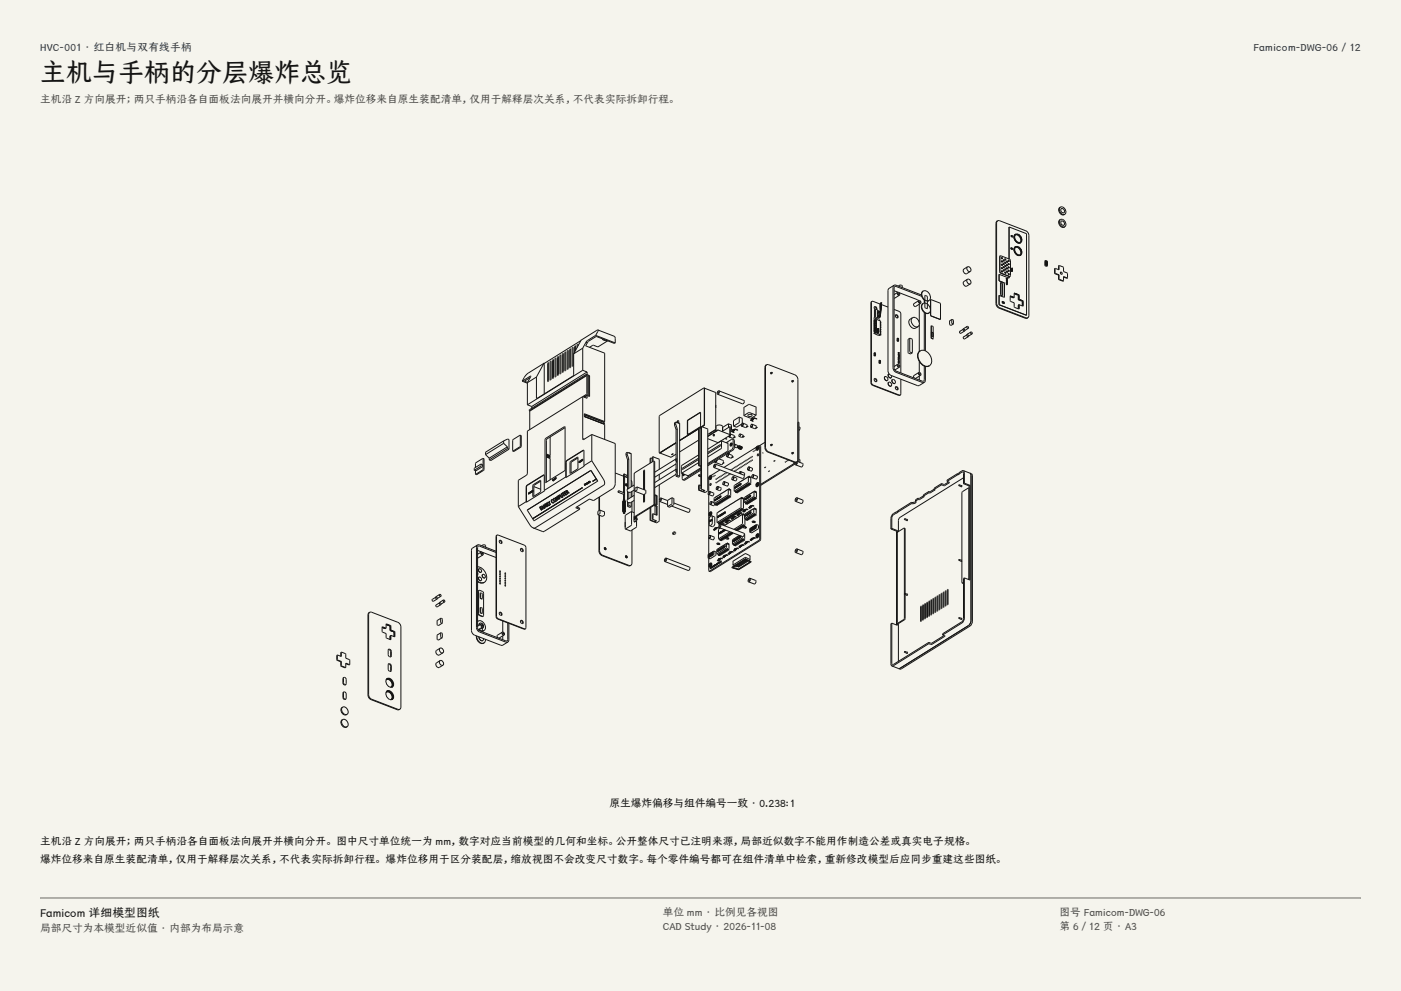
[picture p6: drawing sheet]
<svg xmlns="http://www.w3.org/2000/svg" width="420mm" height="297mm" viewBox="0 0 420 297" stroke-linecap="round" stroke-linejoin="round" font-family="sans-serif">
<defs><g id="words">
<text font-size="7.8" fill="#141413" x="12" y="24.7">主机与手柄的分层爆炸总览</text>
<text font-size="3.5" fill="#141413" x="12" y="274.9">Famicom 详细模型图纸</text>
<g font-size="3.2" fill="#1b365d">
<text x="12" y="15.3">HVC-001 · 红白机与双有线手柄</text>
<text x="375.7" y="15.3">Famicom-DWG-06 / 12</text>
</g>
<g font-size="3.2" fill="#504e49">
<text x="12" y="30.9">主机沿 Z 方向展开；两只手柄沿各自面板法向展开并横向分开。爆炸位移来自原生装配清单，仅用于解释层次关系，不代表实际拆卸行程。</text>
<text x="198.7" y="274.5">单位 mm · 比例见各视图</text>
<text x="317.6" y="274.5">图号 Famicom-DWG-06</text>
<text x="12" y="279.3">局部尺寸为本模型近似值 · 内部为布局示意</text>
<text x="198.7" y="278.8">CAD Study · 2026-11-08</text>
<text x="317.6" y="278.8">第 6 / 12 页 · A3</text>
</g>
<g font-size="3.2" fill="#141413">
<text x="182.7" y="242">原生爆炸偏移与组件编号一致 · 0.238:1</text>
<text x="12" y="253.3">主机沿 Z 方向展开；两只手柄沿各自面板法向展开并横向分开。 图中尺寸单位统一为 mm，数字对应当前模型的几何和坐标。公开整体尺寸已注明来源，局部近似数字不能用作制造公差或真实电子规格。</text>
<text x="12" y="258.6">爆炸位移来自原生装配清单，仅用于解释层次关系，不代表实际拆卸行程。 爆炸位移用于区分装配层，缩放视图不会改变尺寸数字。每个零件编号都可在组件清单中检索，重新修改模型后应同步重建这些图纸。</text>
</g>
</g></defs>
<g fill="#f5f4ed">
<path d="M0 0h420v297h-420z"/>
<path d="M12 12h396v275h-396z"/>
</g>
<g fill="none" stroke="#141413" stroke-width=".3">
<path d="M290 80a.86 .86 0 0 1 .9 .4 .86 .86 0 0 1 0 .9M290 80a.87 .87 0 0 0 0 .9 .87 .87 0 0 0 .9 .4M290 80l-1 .6a.87 .87 0 0 0-.1 1 .87 .87 0 0 0 .9 .4l1.1-.7M298.9 66.3l-.3 .6v24.4l.3 .6 .6 .4 7.8 3.1 .7-.1M299 66.3h-.1M299.1 66.2h.6l7.8 3 .6 .4 .3 .6v24.4l-.3 .6M299.1 66.2l-.3 .6v24.4l.3 .6 .6 .4 7.8 3h.6M299.1 66.2l-.2 .1M299.8 76.7l-.1 4.9 .3 .3 2.8 .9M299.8 76.7h.1M299.9 76.7l2.7 .9 .3 .3-.1 4.9M299.9 76.7l-.1 4.7 .3 .5"/>
<path d="M299.9 76.7h-.1M300.2 79.2l.2 .4M300.2 78.2l.2 .4M300.2 77.2h.1M300.2 79.2l.3 .4zM300.2 78.2l.3 .4zM300.2 77.2l.3 .4M300.3 77.2l.1 .4M300.7 79.9h.1M300.7 78.9h.1M300.7 77.9l.2 .4M300.7 79.9l.3 .3z"/>
<path d="M300.7 78.9l.3 .3zM300.7 77.9l.3 .4zM300.8 79.9l.1 .4M300.8 78.9l.1 .4M301.2 79.6h.1M301.2 78.6h.1M301.2 77.6h.1M301.3 79.6l.2 .3zM301.3 78.6l.2 .3zM301.3 77.6l.2 .4zM301.3 79.6l.1 .4zM301.3 78.6l.1 .4z"/>
<path d="M301.3 77.6l.1 .4zM301.7 79.3l.2 .4M301.7 78.3h.1M301.8 79.3l.2 .3M301.8 78.3l.2 .3zM301.8 78.3l.1 .4M302.2 80l.2 .3M302.2 79h.1M302.2 78h.1M302.2 79l.2 .3M302.2 78l.2 .4M302.3 80l.2 .3"/>
<path d="M302.3 79l.2 .3M302.3 78l.2 .3zM302.3 79l.1 .3M302.3 78l.1 .4M302.5 68l5.2 2v24.5M302.5 68h.1M302.5 68v9.6M303 74.6l.5 .2M303 70.7l.5 .4M303.1 70.7h-.1M303.1 74.6h-.1M303.1 70.6l-.1 .1"/>
<path d="M303.1 74.4l-.1 .2M303.1 70.6l.4 .1M303.1 70.6h-.1M303.1 74.3l-.1 .1M303.1 74.3h.1M303.1 74.3l.2 .1M303.1 74.4h.1M303.2 74.3v.1M303.2 74.4v.2M303.3 74.3v.1M303.3 74.3h.1M303.3 74.3l.2 .5"/>
<path d="M303.3 74.4v.2M303.3 74.4l.2 .3-.4-.2M303.3 74.4h.1M303.3 70.7h-.2l.3 .2M303.4 70.7h-.1M303.4 70.9l.1 .2M303.4 70.7v.2M303.5 74.8h.1M303.5 70.7h.1M303.5 70.7h-.1M303.5 71.1h.1M304.3 74.1h-.1"/>
<path d="M304.3 70.3h-.1M304.3 74a1.58 1.58 0 0 0 0 1.8 1.58 1.58 0 0 0 1.6 .7M304.3 70.3a1.58 1.58 0 0 0 0 1.8 1.58 1.58 0 0 0 1.6 .7M304.4 74a1.56 1.56 0 0 0-.1 1.8 1.56 1.56 0 0 0 1.6 .7M304.4 74h.1M304.4 70.3h.1M304.5 74a1.54 1.54 0 0 1 1.6 .6 1.54 1.54 0 0 1-.1 1.8M304.5 74a1.55 1.55 0 0 0-.1 1.7 1.55 1.55 0 0 0 1.6 .7M304.5 70.2a1.54 1.54 0 0 1 1.6 .7 1.54 1.54 0 0 1-.1 1.8M304.5 70.2a1.55 1.55 0 0 0-.1 1.8 1.55 1.55 0 0 0 1.6 .7M304.5 74h-.1M304.5 70.2l-.1 .1"/>
<path d="M304.5 73.9l-.2 .1M304.5 70.2l-.2 .1M304.5 74.1a1.41 1.41 0 0 1 1.4 .7 1.41 1.41 0 0 1 0 1.5M304.5 70.4a1.41 1.41 0 0 1 1.4 .6 1.41 1.41 0 0 1 0 1.6M304.5 74.1a1.39 1.39 0 0 1 1.5 .6 1.39 1.39 0 0 1-.1 1.6 1.4 1.4 0 0 1-1.4-.6 1.4 1.4 0 0 1 0-1.6zM304.5 70.3a1.39 1.39 0 0 1 1.5 .7 1.39 1.39 0 0 1-.1 1.6 1.4 1.4 0 0 1-1.4-.7 1.4 1.4 0 0 1 0-1.6zM304.7 74l.2 .1a1.92 1.92 0 0 1 1.1 2M304.7 70.3l.2 .1a1.92 1.92 0 0 1 1.1 2M305.9 76.5l.1-.1-.2 .2M305.9 76.4v.1M305.9 72.7h.1M306 76.4l-.1 .1"/>
<path d="M306 72.7h-.1M306 72.7l-.2 .1M306 72.7l-.1 .1M306.1 76.4l-.2 .1M306.1 72.6l-.2 .2M313.3 78.2l-.1 1.4 .5 .2M313.3 78.2h.1M313.5 79.3h.1M313.5 79.1h.1M313.5 78.9h.1M313.5 78.7h.1M313.5 78.5l.4 .2"/>
<path d="M313.5 78.3h.1M313.5 79.3l.4 .2M313.5 79.1l.4 .2M313.5 78.9l.4 .2M313.5 78.7l.4 .2M313.5 78.5l.4 .1M313.5 78.3l.4 .2M313.5 78.1l-.1 1.3 .6 .3M313.5 78.1l.5 .2v1.3M313.5 78.1l-.2 .1M313.5 79.3l.5 .2M313.5 78.5h.1"/>
<path d="M313.5 78.2h.1M313.7 79.8h.1M313.8 79.8h-.1M313.9 78.7h.1M313.9 79.1h.1M313.9 78.9h.1M313.9 78.6l.1 .1M314 79.7l-.3 .1M314 79.5h-.1M314 79.3h-.1M314 79.1h-.1M314 78.9h-.1"/>
<path d="M314 78.7h-.1M314 78.5h-.1M314 79.1h.1M314 79.6v.1M317.4 79.7l-.1 1.1M317.5 79.7h-.1M317.5 79.7v1.2l-1.2-.4M317.5 79.6l1.3 .5v1.3l1.2 .5v1.4M317.5 79.6v.1M317.5 79.6l-.1 .1M317.7 65.9a1.35 1.35 0 0 0-.1 1.6 1.35 1.35 0 0 0 1.4 .6M317.7 62.2a1.35 1.35 0 0 0-.1 1.5 1.35 1.35 0 0 0 1.4 .6"/>
<path d="M317.8 65.9h-.1M317.8 62.1l-.1 .1M317.9 65.8a1.33 1.33 0 0 1 1.4 .6 1.33 1.33 0 0 1-.1 1.5M317.9 65.8a1.35 1.35 0 0 0-.1 1.5 1.35 1.35 0 0 0 1.4 .6M317.9 62.1a1.33 1.33 0 0 1 1.4 .6 1.33 1.33 0 0 1-.1 1.5M317.9 62.1a1.35 1.35 0 0 0-.1 1.5 1.35 1.35 0 0 0 1.4 .6M317.9 65.8l-.2 .1M317.9 62.1l-.2 .1M318.2 62.5a.71 .71 0 0 1 .8 .4 .71 .71 0 0 1-.2 .9l-.5-.2-.3-.5zM318.2 66.3a.71 .71 0 0 1 .8 .4 .71 .71 0 0 1-.2 .8l-.5-.1-.3-.5zM319.1 68l-.1 .1M319.1 64.3h-.1"/>
<path d="M319.2 67.9l-.2 .2M319.2 64.2l-.2 .1M179.3 98.9l-.7 1.6M179.3 98.9l-5.2 3.1M179.3 98.9l4.8 1.9 .3 .3v1.7M261.3 90.4l-.2 .4v24.2l.5 .5 8.1 3M261.3 90.4h.1M261.4 90.3l-.2 .4 .1 24.2 .4 .5 8.2 3M261.4 90.3l2.5 .8M261.4 90.3l-.1 .1M262 99.8l.1 .1M262 99l.1 .1z"/>
<path d="M262 98.4l.1 .2zM262 97.9l.1 .1zM262 97.4l.1 .1zM262 96.8l.1 .2zM262 96.6l.1 .1M262 96.3l.1 .1zM262 96.1l.1 .1M262 95.8l.1 .1zM262 95.2l.1 .2zM262.1 99.8h-.1M262.1 99.3v.1M262.1 98.7v.2"/>
<path d="M262.1 98.2v.1M262.1 97.7v.1M262.1 97.1v.2M262.1 96.6h-.1M262.1 96.1h-.1M262.1 92l.5 .2 .1 .5M262.1 99.9h.1M262.1 99.4h.1M262.1 98.8v.1M262.1 98.3h.1M262.1 97.8h.1M262.1 97.2v.1"/>
<path d="M262.1 96.7h.1M262.1 96.2h.1M262.2 92.8l-.1 2.4 .6 .3M262.2 92.8h.1M262.3 95.9h.1M262.3 96.4v.1M262.3 96.9v.1M262.3 97.5h.1M262.3 98v.1M262.3 98.5v.1M262.3 99.1h.1M262.3 99.6v.1"/>
<path d="M262.3 98.6h.1M262.3 98.1h.1M262.3 99.7h.1M262.3 97h.1M262.3 96.5h.1M262.3 99.6h.1M262.3 99h.1M262.3 98.5h.1M262.3 98h.1M262.3 96.9h.1M262.3 96.4h.1M262.3 99.7l.3 .1"/>
<path d="M262.3 99.1l.3 .1M262.3 98.1l.3 .1M262.3 97.5l.3 .1M262.3 97l.3 .1M262.3 96.5l.3 .1M262.3 95.9l.3 .1M262.3 99.1l-.3 .2M262.3 96.5l-.3 .1M262.3 97.5l-.3 .2M262.3 99.7l-.3 .1M262.3 98.1l-.3 .1M262.3 97l-.3 .2"/>
<path d="M262.3 95.9l-.3 .2M262.3 95.8v.1M262.3 97.4v.1M262.3 92.7l-.2-.4 .2-.4 .5 .4v.4M262.3 97.4h.1M262.3 95.8h.1M262.3 99.6l.3 .2M262.3 99l.3 .2M262.3 98.5l.3 .2M262.3 98l.3 .2M262.3 97.4l.3 .2M262.3 96.9l.3 .2"/>
<path d="M262.3 96.4l.3 .2M262.3 95.8l.3 .2M262.3 99.8l.1 .3 1 .4M262.3 96v.4M262.3 96.6v.4l.3 .1M262.3 97.1v.4M262.3 97.6v.4l.3 .2M262.3 98.2v.4l.3 .1M262.3 98.7v.4M262.3 99.2v.4l.3 .2M262.4 99.1l-.1 .1M262.4 99.7h-.1"/>
<path d="M262.4 98.6h-.1M262.4 98.1h-.1M262.4 97.5l-.1 .1M262.4 97h-.1M262.4 96.5l-.3 .2M262.4 97.6l-.3 .2M262.4 99.2l-.3 .2M262.4 99.7l-.3 .2M262.4 98.6l-.3 .3M262.4 98.1l-.3 .2M262.4 97l-.3 .3M262.5 92.6l-.1 2.4 .6 .3"/>
<path d="M262.5 92.6l.5 .3v2.4M262.5 92.6l-.3 .2M262.6 99.8h.1M262.6 99.2h.1M262.6 98.7h.1M262.6 98.2h.1M262.6 97.6h.1M262.6 97.1h.1M262.6 96.6h.1M262.6 96h.1M262.6 98.7l-.6 .1M262.6 99.7h.1"/>
<path d="M262.6 99.1h.1M262.6 98.6h.1M262.6 95.9h.1M262.6 98.1h.1M262.6 97.5h.1M262.6 97h.1M262.6 96.5h.1M262.7 95.5h.1M262.8 95.7l-.1 4.1 1.4 .6M262.8 95.7l1.1 .5v4M262.8 95.7l-.7 .5M263 95.3l-.3 .2"/>
<path d="M263 95.3h.1M263 93.9h.1M263.1 93.9h-.1M263.1 98.9v.1M263.1 98.4l.3 .2M263.1 99.6h.1M263.1 99.5h.1M263.1 98.4v.1M263.1 99.5v.1M263.1 99.5l.4 .2M263.1 98.5h.1M263.1 98.5v.1"/>
<path d="M263.1 98.4h.1M263.1 99h.1M263.1 98.6h.1M263.1 98.8h.1M263.1 99.1v.2M263.1 99.1h.2M263.1 99.1h.1M263.1 98.7v.2M263.1 93.5v.1M263.1 98.7v.1M263.1 98.7h.1M263.1 99.3l.3 .1"/>
<path d="M263.1 93.5h.1M263.1 99.6l.2 .2M263.1 99.2l.1 .1M263.1 98.8v.2M263.1 98.6h.3M263.1 99.2h.2M263.1 99.2h.1M263.2 99.3l.2 .1M263.2 93.1l-.1 .1M263.2 98.7h-.1M263.2 98.7v.1M263.2 98.8l.1 .1"/>
<path d="M263.2 98.8h-.1M263.2 93.1h.1M263.2 98.8h.1M263.3 98.9l.1 .2M263.3 99.2l.1 .1M263.3 98.9h.1M263.3 99.1l.2 .3M263.3 98.8v.1M263.3 98.9l.1 .1M263.3 99.5h.1M263.3 99.5l.1 .3-.3-.2M263.3 99.6h.1"/>
<path d="M263.4 99.3h.1M263.4 99.3v.1M263.4 99.1h.1M263.4 98.6h.1M263.4 98.5h.1M263.4 98.5l.1 .2M263.4 98.8l.1 .3M263.4 98.8h.1M263.4 98.7h.1M263.4 99.4h.1M263.5 99.7h.1M263.5 99.6v.1"/>
<path d="M263.5 99.1h.1M263.5 99.4h-.1M263.6 95.8l.1 .2zM263.9 94.6a.54 .54 0 0 1-.3 .6 .54 .54 0 0 1-.6 0M263.9 93.3v.2M263.9 94.3a.52 .52 0 0 1-.3 .5 .52 .52 0 0 1-.6-.1M263.9 93.6v.2M263.9 93.9v.1M263.9 96.4l.2 .2M263.9 97l.2 .1M263.9 97.5l.2 .2M263.9 98l.2 .2"/>
<path d="M263.9 98.6l.2 .1M263.9 99.1l.2 .2M263.9 99.6l.2 .2M263.9 99.2l.2 .1M263.9 98.7h.2M263.9 98.1l.2 .1M263.9 97.6l.2 .1M263.9 97.1h.2M263.9 96.5l.2 .1M263.9 98.2h.1M263.9 90.9v2.3M263.9 93.9a.52 .52 0 0 1-.3 .5 .52 .52 0 0 1-.6-.1"/>
<path d="M263.9 90.9h.1M263.9 93.2v.2M263.9 93.6l.1-.1a.51 .51 0 0 1-.3 .6 .51 .51 0 0 1-.6-.2M263.9 98.7l.2 .1M263.9 99.7l.2 .1M264 94.2a.75 .75 0 0 1-.2 .9 .75 .75 0 0 1-.8 .1M264 90.9v2.4M264 90.9h.1M264 93.9a.72 .72 0 0 1-.1 .8 .72 .72 0 0 1-.9 .1M264 97.6l-.1 .1M264 99.8h-.1M264 97.1l-.1 .1"/>
<path d="M264 96.6h-.1M264 93.1h.1M264 93.1a.5 .5 0 0 1-.3 .6 .5 .5 0 0 1-.6-.2M264 91.4v.5M264 93.5a.69 .69 0 0 1-.1 .9 .69 .69 0 0 1-.9 0M264.1 90.8l-.1 2.2M264.1 90.8h.1M264.1 99.8h.1M264.1 99.3h.1M264.1 98.8h.1M264.1 98.2h.1M264.1 97.7h.1"/>
<path d="M264.1 97.2h.1M264.1 96.6h.1M264.1 93.2a.68 .68 0 0 1-.2 .8 .68 .68 0 0 1-.9 0l.1-.1M264.1 97.6h.1M264.1 97.1h.1M264.1 96.5h.1M264.1 98.1h.1M264.1 99.7h.1M264.1 99.2h.1M264.1 98.7h.1M264.1 99.3h-.2M264.1 98.2h-.2"/>
<path d="M264.1 98.7l-.2 .1M264.1 97.1v.1M264.1 91.2h.1M264.1 91.1v.9M264.1 90.8l-.1 2.1M264.1 92.8a.65 .65 0 0 1-.2 .8 .65 .65 0 0 1-.8 0M264.2 91.3h.1M264.2 90.7l-.1 2.1M264.2 90.7h.1M264.2 90.9v1.1M264.3 90.7l-.2 1.6a.62 .62 0 0 1-.1 .8 .62 .62 0 0 1-.8 0M264.3 90.7h.1"/>
<path d="M264.3 91.3l1.9 .7M264.3 90.7l-.1 1.3a1 1 0 0 1-.7 1.3l-.4-.1M268 85.5l-1.5 .9-.3 .7 .1 24.4 .3 .6 .5 .4 7.9 3h.6l1.5-.9M268 85.5l-.3 .7 .1 24.3 .3 .7 .5 .4 7.9 3h.6M268 85.5h.6l7.6 2.9M268 92.7l1.7 .7 .4 .7v17.7M268 87.1l1.3 .5M268.5 94.4l.5 .4v.5M269.1 87.6h.3a.55 .55 0 0 1 .2 .9M269.1 87.6a.53 .53 0 0 0 0 .6 .53 .53 0 0 0 .5 .3M269.1 87.6l-1.1 .7M269.2 87.9l.3 .3z"/>
<path d="M269.4 87.7l6 2.4M269.4 85.8l.3-.3h.6l.2 .7M269.6 88.5l-1.6 .9M273.6 95.2a1.68 1.68 0 0 1 1.7 .8 1.68 1.68 0 0 1-.1 1.9M273.6 95.2a1.69 1.69 0 0 0-.1 1.9 1.69 1.69 0 0 0 1.7 .8M273.6 95.2a1.6 1.6 0 0 0-.8 2.4 1.6 1.6 0 0 0 2.4 .3M275.4 90.1h.3a.55 .55 0 0 1 .3 .8M275.4 90.1a.53 .53 0 0 0 0 .6 .53 .53 0 0 0 .6 .2M275.4 90.1l-1.4 .9a.53 .53 0 0 0 0 .6 .53 .53 0 0 0 .5 .2l1.5-.9M275.6 91.2v5.4M275.6 97.4v8M275.6 90.3l.2 .4z"/>
<path d="M276.3 88.8l-7.7-2.9-.5 .2-.1 24.2 .2 .6 .4 .3 8.1 3.1 .4-.5v-4.1M276.6 91a1.79 1.79 0 0 0 0 2.1 1.79 1.79 0 0 0 1.8 .8M276.6 87.3a1.76 1.76 0 0 0 .5 2.7M276.7 91h-.1M276.7 87.3h-.1M276.8 91a1.74 1.74 0 0 1 1.9 .7 1.74 1.74 0 0 1-.2 2.1M276.8 91a1.79 1.79 0 0 0-.1 2 1.79 1.79 0 0 0 1.8 .8M276.8 87.2a1.78 1.78 0 0 1 1.8 .8 1.78 1.78 0 0 1-.1 2.1M276.8 87.2a1.76 1.76 0 0 0 .5 2.7M276.8 91h-.2M276.8 87.2l-.2 .1M277.1 89.9v1"/>
<path d="M277.1 93.6v11.4M277.1 90v.8M277.3 89.9l.7 .3 .5-.1M277.3 89.9l-.2 .1M277.3 88.6l.7 .3v3.6l-.7-.4zM277.4 93.9v11.3M278.4 90.1l-.4 .2M278.5 93.8l-.1 .1M278.5 90.1h-.1M279 89.8l.1 4.9M279 89.8h.1M279 89.8l2.9 1.1v4.8"/>
<path d="M279.1 94.7l2.7 1M279.2 97.7h.1M279.2 97.7v3.7M279.2 99.6v1.1l.5 .2M279.2 99.6h.1M279.2 99.5v.1M279.2 99.6l.5 .1v1.2M279.3 97.7l.4 .2v3.6M279.3 97.7h-.1M279.3 99.5h-.1M279.6 99.7l.1 .1M281.9 95.7h-.1"/>
<path d="M281.9 95.7h.1M284.7 96.1v1.2l.5 .2M284.7 96.1h.1M285.2 97.5h.1M285.3 95.7v1.2l.5 .2M285.3 95.7l.5 .2v1.2M285.3 95.7l-.6 .4M285.8 97.1l-.6 .4M285.8 97.1h.1M287.9 99.3h-.2M288.8 98.6l.4 .2v.4M288.8 98.6v.5l.4 .1"/>
<path d="M288.8 98.6l-1.1 .7M288.8 98.5v.2M289 98.5h-.2M289.2 99.2l-1.1 .7-.4-.2v-.4M289.9 97.8l.4 .2v.4M289.9 97.8v.4l.4 .2M289.9 97.8l-1.1 .7M290 83.7a.86 .86 0 0 1 .9 .4 .86 .86 0 0 1 0 1M290 83.7a.87 .87 0 0 0 0 1 .87 .87 0 0 0 .9 .4M290 83.7l-1 .7a.87 .87 0 0 0-.1 .9 .87 .87 0 0 0 .9 .4l1.1-.6M290.3 98.4l-1.1 .6M291 99.5l.4 .2v.4"/>
<path d="M291 99.5v.4l.4 .2M291 99.5l-1 .7M299.5 84.2l1.4 .5M299.5 91.3l8.2 3.2M299.5 88.5l1.5 .6M299.5 84.2h.1M299.5 91.3h.1M299.5 88.5h.1M299.5 82.2v2M299.5 88.5v2.8M299.5 82.2l3 1.2v-.6M299.5 82.2h.1"/>
<path d="M299.9 84.8l.5 .3v3.5M300 84.7h-.1M300 84.6l.6 .4-.1 3.7-.6-.4zM300.3 81.2h.1M300.2 80.2l.2 .4M300.2 81.2l.3 .3zM300.2 80.2l.3 .3M300.3 81.2l.1 .4M300.4 90.7l.7 .3M300.4 90.4l.7 .3M300.4 90.3v.1M300.4 90.6v.1"/>
<path d="M300.4 90.3l.7 .4M300.4 90.6l.7 .4M300.4 90.7h.1M300.4 90.6h.1M300.4 90.4h.1M300.4 90.3h.1M300.7 80.9h.1M300.7 80.9l.3 .3zM300.8 80.9l.1 .4M300.9 84.7l.2 .3-.1 4.1M301.1 91h.1M301.1 90.7h.1"/>
<path d="M301.2 81.6h.1M301.3 80.6h.1M301.3 81.6l.2 .3zM301.3 80.6l.2 .3zM301.3 81.6l.1 .3zM301.3 80.6l.1 .3zM301.7 84.6l.3 .1M301.7 84.1l.2 .1M301.7 83.7l.2 .2h-.2M301.7 84l.3 .1M301.7 83.6l.3 .1M301.7 84.6h.1"/>
<path d="M301.7 85.3h.1M301.7 83.3v.3M301.7 83.6v.1M301.7 83.9v.1M301.7 84.1h.1M301.7 84.3h.1M301.7 85l.3 .2zM301.7 84.5l.3 .1M301.7 84.3l.2 .1M301.7 84h.1M301.7 83.9h.1M301.7 83.7h.1"/>
<path d="M301.7 83.6l.3 .2M301.7 83.6h.1M301.7 83.3h.1M301.7 83.3v.2M301.7 84.7v.2M301.7 84.9l.1 .1M301.7 84.7h.1M301.7 84.7l.3 .3M301.7 81.3l.2 .3M301.7 80.3l.2 .3M301.7 84.7l.3 .2M301.8 81.3l.2 .3z"/>
<path d="M301.8 80.3l.2 .3M301.8 83.4h.1M301.8 83.4v.2M301.8 85h.2M301.8 85h.1M301.9 84.2h.1M301.9 84.4h.1M301.9 84.1l.1 .1M301.9 83.9h-.2M301.9 83.9h.1M301.9 84.2v.2M301.9 85.2l-.2 .1"/>
<path d="M302 85h.1M302 83.4v.3M302 84.5v.2M302 84.5h.1M302 83.4h.1M302 84.9l-.1 .1M302 84.4h.1M302 84.2v.2M302 85.3h.1M302 85.3h-.3M302 83.8l-.1 .1M302 84v.1"/>
<path d="M302 85.2v.1M302 84.7h.1M302 83.8h.1M302 83.8l-.3-.1 .2 .2M302 84.1h.1M302 83.7h.1M302.2 82h.1M302.2 81h.1M302.2 82l.2 .3M302.2 81l.2 .3M302.3 82l.2 .3zM302.3 81l.2 .3z"/>
<path d="M302.3 82l.1 .3M302.3 81l.1 .3M302.5 82.8h.3M302.5 82.8v.1M302.8 82.8h.1M302.8 88.9l.1 1.4 1.1 .5 .1 1.2 1.3 .6M302.8 88.9l1 .4 .2-.1M302.9 88.8l1.1 .4M302.9 88.8l-.1 .1M303 88.8h-.1M303.2 80.4v.2M303.2 81l.2 .1-.2 .1"/>
<path d="M303.2 81.2l.3 .2M303.2 80.4h.1M303.2 80.9h.1M303.2 81.2h.1M303.2 80.7v.1M303.2 80.9v.1M303.2 81h.1M303.2 80.9l.3 .2M303.2 80.8h.1M303.2 80.7h.1M303.2 80.7l.3 .2M303.2 80.3v.1"/>
<path d="M303.2 80.3h.1M303.2 80.6l.3 .1M303.3 80.4l-.1 .2M303.4 80.4l.1 .3M303.4 80.4h.1M303.5 81.2h-.3l.3 .2M303.5 81.1v.1M303.5 80.7h.1M303.5 80.4h.1M303.5 80.3v.1M303.5 80.3h.1M303.5 80.9h.1"/>
<path d="M303.5 81v.1M303.5 81.1h.1M303.5 81.4h.1M304 89.2h.1M304 88.1l1.2 .5 .1 1.2M304.1 87.9l1.2 .4M304.1 87.9l-.1 1.3M304.2 87.9h-.1M305.3 89.8l1.1 .5v1.4M305.3 88.3l.1 1.4 1.2 .5 .1 1.4M305.3 88.3l.2 .3M305.3 88.3l.2 1.4-.2 .1"/>
<path d="M305.5 91.3l-.1 1.3M305.5 91.3l1.1 .4M305.5 91.3l-.2 .1v1.1M306.5 90.1l.1 1.6M306.7 91.6l-.1 .1M307.7 94.5h.1M308 95.3h.1M308.1 95.2l-.1 .1M316.2 80.6v1.4l1.1 .5M316.3 80.5l-.1 .1M316.3 80.5v1.4l1.2 .5M316.3 80.5h.1"/>
<path d="M317.3 82.5l.1 1.3 1.2 .4M317.5 82.4v1.3l1.3 .5M317.5 82.4l-.2 .1M318.7 84.2h-.1M318.8 84.2h-.2M318.8 83l1 .4M319.9 83.3l-.1 .1M320 83.3l-1.2-.4v1.3M320 83.3l-.2 .1M156.6 114.2l2.5-1.5-1 2M156.6 114.2l1.5 .6M158.1 114.7v6.6"/>
<path d="M158.9 113.2l-1.7 1 .9 .4M160.8 113l-2.7 1.7M163.2 108.8l-5.1 3.2-1.5 2.2M163.2 108.8l-2.4 4.2M163.2 108.8l.1 .1M163.3 108.9l-.1 9.2M164.2 108.8l.3-.1v5.4l-.3 .3zM164.4 108.7h.1M165 113.9h-.1M165.2 108.2l-.3 .2v5.5M165.2 108.2v.1M165.2 108.3v5.4l-.2 .2"/>
<path d="M165.7 113.4h.1M165.9 107.7l-.3 .3 .1 5.4M165.9 107.7v.1M165.9 107.8v5.4l-.2 .2M166.4 107.4l.3-.1v5.4l-.3 .3zM167.1 112.5h.1M167.3 106.8l-.2 .3v5.4M167.4 106.8v5.5l-.3 .2M167.4 106.8h-.1M167.9 112v.1M168.1 106.4l-.2 .2v5.4M168.1 106.4v5.4l-.2 .3"/>
<path d="M168.1 106.4h.1M168.7 106l.2-.1v5.5l-.2 .2zM168.7 111.6h-.1M169.4 105.6l.2-.1v5.4l-.2 .3zM169.4 111.2h-.1M170.1 105.1l.2-.1v5.5l-.2 .2zM170.9 104.6h.2v5.4l-.3 .2zM171.1 104.5h-.1M171.6 109.8h-.1M171.7 104.1l-.2 .2v5.5M171.8 104.1v5.4l-.2 .3M171.8 104.1h-.1"/>
<path d="M172 106l-.1 6.5-11 6.9-.1-6.4M172.5 103.6v.1M172.5 103.6l-.2 .3v1.6M172.5 103.7v1.3M173.3 103.6l-.1-.4-.2 .2v.8M174.1 102h.1M174.1 102l-2.1 4M174.1 102.1l-10.8 6.8M174.7 111l1.3 .5M174.7 104.4v6.6M174.7 104.4l-2.7 1.6M174.7 111l-16.6 10.3"/>
<path d="M175.6 112.3l-16.9 10.5v.3M175.6 112.3v.3l-16.9 10.5M175.6 112.3h.1M175.6 112.3h.2M175.7 102.6l-1 1.8M175.7 102.6l.4 .1M175.8 112.3v.3l-16.9 10.5M175.8 112.3h.1M175.9 112.2l-.1 6-17.7 11v12.6l-.3 .7-2.4 1.4v7.9M175.9 112.2l-.2 .1M175.9 112.2l.8 .4M176 118.5v.9l-1.3-.5v12.6"/>
<path d="M176 111.5v.8M176 111.5l-16.6 10.3M176 118.5l-.8 .5M176.1 102.7l-.5 .9 5.7 2.2v20.5M176.1 112.4l.1 5.6-1.2 1M176.2 112.7l.3 .1M176.4 102.3l-.3 .4M176.4 102.3h.1M176.4 102.3l2.3-1.5 5.5 2.1 .2-.1M176.5 112.8v5.9M176.7 112.6v6.2l-.7-.3M176.7 112.6l-.2 .2"/>
<path d="M178.6 100.5l-2.5 1.5-.4 .6M178.6 100.5l5.8 2.3M180.6 101.5l.3 .4 1.1 .2M182.2 102.2l-3 1.8-1.4-.5-1.1 .6M211.1 116.3l-13.4 8.4v11M211.1 116.3v10.8l-.7 .8M211.1 116.3l3.4 1.3M211.1 116.3h.1M211.1 116.3l.1 10.9M214.5 117.6l.1 10.9-.2 .3-2.2 1.4M214.5 117.6h-.1M215.3 117.5l.1 .1-.1 .2z"/>
<path d="M215.5 117.1l.1 .6-.5 .5M215.5 117.1l-.4 .3v.8M215.5 117.1l7.5 2.9 .1 .6-.5 .4-7.5-2.8M229.6 109.4l-.3 .7 .1 24.4 .3 .6 .5 .4 7.9 3h.6M229.7 109.4h-.1M229.8 109.3l-.3 .7v24.4l.4 .6 .5 .4 7.9 3h.6M229.8 109.3h.6l7.9 3 .5 .4 .4 .7v24.6l-.1 .3M229.8 109.3l-.2 .1M231 111.7h.1M231.2 111.7l-.2 .2 .2 .2M231.2 111.7h.1M231.4 111.6l-.3 .2"/>
<path d="M231.4 111.6l.1 .2M231.5 111.8l-.3 .2M237.4 114.2h.1M237.5 114.1v.4l.2-.1M237.5 114.1h.1M237.6 114.4v.1M237.7 114l-.3 .2M237.7 114l.2 .3M237.9 114.3l-.4 .2M262 106.5h.1M262 105.9v.1M262 105.8v.8l.3 .1"/>
<path d="M262 105.8h.1M262 105.9h.1M262 106.6h.1M262.1 105.9h-.1M262.1 113.5l.6 .4v.5M262.2 105.7v.8l.2 .1M262.2 105.8h.1M262.2 106.5h.1M262.2 105.7h.1M262.2 106.4l-.2 .1M262.2 105.7l-.2 .1M262.2 106.4h.1"/>
<path d="M262.2 105.7l.3 .1v.8M262.2 106.4l.2 .1M262.2 105.8l.2 .1M262.2 105.8l-.2 .1M262.3 106.7h.1M262.4 105.8h.1M262.4 106.5h.1M262.4 105.9h.1M262.4 106.6h.1M262.5 105.9h-.1M262.5 106.6l-.2 .1M262.5 106.5h-.1"/>
<path d="M262.5 106.5h.1M263.5 100.5h-.1M263.5 100.5h.1M263.5 108.7v.1M263.5 108.2h.1M263.5 108.1v.7l.3 .1M263.5 108.1h.1M263.5 108.8h.1M263.6 100.5h.1M263.7 100.5h.1M263.7 108v.7l.2 .1M263.7 108.7h.1"/>
<path d="M263.7 108.7l-.2 .1M263.7 108l-.2 .1M263.7 108h.1M263.7 108l.2 .1v.7M263.7 108l.2 .1M263.7 108.7h.2M263.7 108.6h.1M263.7 108.1l-.2 .1M263.7 108.1h.1M263.7 108.6l.2 .1M263.8 108.9h.1M263.9 100.3h-.1"/>
<path d="M263.9 100.3l-.4 .2M263.9 100.3h.2M263.9 100.2v.1M263.9 100.2l.2 .1M263.9 108.1h.1M263.9 108.7h.1M263.9 108.1l.1 .1M263.9 108.8h.1M263.9 108.8l-.1 .1M263.9 100.3h.1M264 108.7h-.1M264 108.7h.1"/>
<path d="M264 100.3l-.4 .2M264.1 100.4h.1M264.1 100.3h.1M264.1 100.3v.1M265.3 112.9h.1M265.3 112.9l.2-.1a.77 .77 0 0 1 .5 1.2M265.3 112.9a.72 .72 0 0 0 0 .8 .72 .72 0 0 0 .7 .3M266 114h.1M266.4 112.1a.72 .72 0 0 0 0 .8 .72 .72 0 0 0 .7 .3M266.4 112.1h.1M266.4 114.6h.1M266.4 114.6l.2-.1a.77 .77 0 0 1 .5 1.2"/>
<path d="M266.4 114.6a.72 .72 0 0 0 0 .8 .72 .72 0 0 0 .7 .3M266.5 112l-.1 .1M267.1 113.2h.1M267.1 115.7h.1M267.3 112.6l-.2 .6M267.5 113.8h.1M267.5 113.8l.2-.1a.77 .77 0 0 1 .6 1.2M267.5 113.8a.73 .73 0 0 0 0 .8 .73 .73 0 0 0 .8 .3M268.3 114.9h.1M268.5 116l.5 .4v.4M268.9 101.6l.1 .5M268.9 101.5h.1"/>
<path d="M268.9 102.1l.3 .2M268.9 102.2h.1M269 102.1h-.1M269 101.5h.1M269 101.6h-.1M269.1 109.2h.3a.55 .55 0 0 1 .2 .8M269.1 109.2a.53 .53 0 0 0 0 .6 .53 .53 0 0 0 .5 .2M269.1 109.2l-1.1 .6M269.1 101.4v.7l.3 .1M269.1 101.4h.1M269.1 102.1h.1M269.1 102l-.2 .1"/>
<path d="M269.1 101.4l-.2 .1M269.1 102l.3 .1M269.1 101.4l.3 .1M269.1 101.4h.3M269.1 102h.1M269.1 101.4v.1M269.1 101.4l-.2 .2M269.2 101.4h-.1M269.2 102.3h.1M269.2 109.4l.3 .4zM269.3 105.7v.1M269.3 108l.3 .3"/>
<path d="M269.3 107.9l.3 .2M269.3 107.6l.3 .1M269.3 106.2l.3 .1-.1 .2M269.3 106.5l.3 .1M269.3 108.6v.2M269.3 106.3v.2M269.3 106.1v.4M269.3 106.7h.1M269.3 106.9v.1M269.3 107.5v.5M269.3 107.9h.1M269.3 107.6h.1"/>
<path d="M269.3 106.9l.3 .2M269.3 106.7l.3 .1M269.3 106.5h.1M269.3 106.3h.1M269.3 106.2h.1M269.3 105.6v.1M269.3 107.4v.1M269.3 106.1h.1M269.3 108.6h.1M269.3 105.6h.1M269.3 107.4h.1M269.3 108.4l.1 .1"/>
<path d="M269.3 108.7l.1 .1M269.3 108.3v.2M269.3 107.1l.1 .3M269.3 106.1l.3 .2v.8M269.3 107.5v.1M269.3 108.8l.2 .1M269.3 108.5l.1 .1M269.3 107.7v.3M269.3 107.8l.3 .1M269.3 107.1h.1M269.3 108.3l.3 .2M269.3 108.3h.1"/>
<path d="M269.3 108.6v.1M269.3 105.7h.1M269.3 107.5h.1M269.3 108.3v.1M269.3 107.1l.2 .2M269.4 108.3l.1 .1M269.4 107.1l.1 .1M269.4 108.8l.1 .1M269.4 108.5l.1 .1M269.4 108.3h-.1M269.4 101.4h.1M269.4 102.1h.1"/>
<path d="M269.4 101.5v.1M269.4 101.5h.1M269.4 102.2h.1M269.4 102.2l-.2 .1M269.4 101.4v.8M269.4 105.7h.1M269.4 105.6h-.1M269.4 105.6v.1M269.4 107.5h.1M269.4 106.1h.1M269.4 107.4v.1M269.4 107.5v.1"/>
<path d="M269.4 106.1v.1M269.4 106.3l.1 .2M269.4 106.3v.1M269.4 106.2h.1M269.4 107.6h.1M269.4 105.7l.1 .1M269.4 108.6h.1M269.4 107.4h.1M269.4 107.1l.1 .3M269.5 107.5h-.1M269.5 106.1h-.1M269.5 107.5h.1"/>
<path d="M269.5 106.1h.1M269.5 107.5v.1M269.5 106.2h.1M269.5 105.8v.1M269.5 106.1v.1M269.5 108.7l.1 .1M269.5 108.7h.1M269.5 108.4l.1 .1M269.5 107.2l.1 .1M269.5 108.8v.1M269.5 108.6h.1M269.5 107.3h.1"/>
<path d="M269.5 107.4h.1M269.5 108.9h.1M269.5 108.6v.1M269.5 105.7v.1M269.5 105.7l.1 .2M269.5 106.9h.1M269.5 106.6h.1M269.5 106.4h.1M269.5 105.7h.1M269.6 108.8l-.1 .1M269.6 108.5l-.1 .1M269.6 107.3h-.1"/>
<path d="M269.6 108.8h-.1M269.6 108.7l-.1 .2M269.6 105.9h.1M269.6 108.1h.1M269.6 106.1h.1M269.6 107.7h.1M269.6 107.9h.1M269.6 108.3h.1M269.6 108.1l-.3 .1M269.6 107.5h.1M269.6 107.5h-.1M269.6 106.8l-.1 .2"/>
<path d="M269.6 106.6l-.1 .2M269.6 107.1h.1M269.6 106.1h-.1M269.6 110l-1.4 .9M269.8 118.4l-.1 .1M269.9 118.4l-.2 .1M270.1 113.6v4.4l-.2 .4M272.3 101.7l-.1 4 .8 .3M272.3 101.7h.1M272.8 101.4l-.1 4 .8 .3M272.8 101.4l.7 .4v3.9M272.8 101.4l-.5 .3"/>
<path d="M273 106h.1M273.5 105.7l-.5 .3M275.4 111.6h.3a.55 .55 0 0 1 .3 .9M275.4 111.6a.53 .53 0 0 0 0 .6 .53 .53 0 0 0 .6 .3M275.4 111.6l-1.4 .9-.1 .4 .2 .4M275.6 108.3v3.3M275.6 112.7v1.2M275.6 111.9l.2 .3zM275.8 105.2a2.57 2.57 0 0 0 .3 3.8 1.93 1.93 0 0 0 2.4 .7M275.8 105.2h.1M275.9 105.1a2.79 2.79 0 0 1 2.9 1.3 2.79 2.79 0 0 1-.2 3.2M275.9 105.1a2.57 2.57 0 0 0 .3 3.8 1.93 1.93 0 0 0 2.4 .7"/>
<path d="M275.9 105.1l-.1 .1M276 112.5l-1.6 .9M277.4 109.8v4.1l-.3 .7M278.6 109.6l-.1 .1M279.2 101.3l.1 .1M279.2 101.4l.5 .1M279.7 101.6h-.1M279.7 100.9h.1M279.7 101.5h.1M279.7 101.5v.1M289 101h-.2M289.9 100.3l.4 .2v.4"/>
<path d="M289.9 100.3v.4l.4 .2M289.9 100.3l-1.1 .7M290 100.2l-.1 .2M290.1 100.2h-.1M290.3 100.9l-1.1 .7-.4-.2v-.4M291.4 100.1l-1 .6M144.2 139.1l-2 1.2v.6M144.2 139.1v.6l-2 1.2M144.2 139.1l.4 .2M144.6 139.3v.6l-1.9 1.2M144.6 139.3h.1M144.8 137.4v3.3l-2.2 1.4"/>
<path d="M144.8 137.4l-2.2 1.4-.1 1.3M144.8 137.4l.3 .1M145.1 137.5v3.4l-2.2 1.3M145.1 137.5h-.1M145.6 136.3l1.1 1M146.7 137.3v.5M151 132.1l-5.4 3.4v.8M151 132.1l1.2-.5 .4 .1v2.9M151 132.9l-5.4 3.4M151 132.1v.8M151 132.9l1.1 1M152.1 134.4l.5 .2"/>
<path d="M152.1 133.9l-5.4 3.4M152.1 134.4l-5.4 3.4M152.1 133.9v.5M152.6 134.6l-5.4 3.4-.5-.2M153.7 135.2l.3 .1M154 135.2v.1M155.9 130.4v3.4l-2.2 1.4M155.9 130.4l-2.2 1.4v3.4M155.9 130.4l.3 .1M156.2 130.5v3.4l-2.2 1.4M156.2 130.5l-.1 .1M158.1 121.3l1.3 .5"/>
<path d="M158.7 123.1h.2M158.7 123.1h.1M158.8 123.1l.1 5.6M158.9 123.1h.1M158.9 128.7h.1M159.4 121.8v.6M163.6 131.4l5.8-3.5v13l-5.9 3.7-.1-.2v-12.6zM163.8 136.3l.9 .4 .2-.2M163.8 136.8l1 .4 .1-.1M163.8 136.4l1.1 .5M163.8 137l1.1 .4v6.4M163.8 136.6l1.1 .5"/>
<path d="M163.8 136.1l1.1 .4M164.9 136.8h.1M164.9 136.8v.1M164.9 131v5.5M164.9 136.9v.2M169.4 128.2l-5.6 3.6v12.7M171 138.3l2.2-1.2v3.3l-2.2 1.5-.1-3.3zM173.3 137.2l-2.1 1.4v3.2M173.6 138.3v.4M173.6 138.5h.1M173.6 138.3h.1M173.7 138.3h-.1"/>
<path d="M173.7 138.5h.1M173.7 138.5h-.1M173.7 138.3h.1M173.7 138.4l-.1 .1M173.7 138.5v.1M173.7 138.4h.1M173.7 138.4v.1M173.7 138.2v.1M173.7 138.2h.1M173.7 138.5l.1 .1M173.7 138.3v.1M173.8 138.6h-.1"/>
<path d="M173.8 138.5h.1M173.9 138.2v.3l.1-.1M173.9 138.3h.1M173.9 138.2h.1M174 138.2l-.1 .1M174 138.2v.1M174 138.2h.1M174 138.3h.1M174 138.3h-.1M174 138h.1M174 138.1h.1M174 138l-.2 .5"/>
<path d="M174 138v.1M174 138.1l-.1 .1M174 138.4h.1M174 138.4l-.3 .2M174.1 138.1v.1M174.1 138.3l-.1 .1M174.1 138.4h-.1M174.1 138v.1M174.1 138.2h.1M174.1 138.1h.1M174.1 138.4h.1M174.1 138.3h.1"/>
<path d="M174.2 138h-.1M174.2 138.2h-.1M174.2 138.1h-.1M174.2 138.3h-.1M174.2 138.2h.1M174.2 138h.1M174.2 138.2v.1M174.2 138.1h.1M174.2 137.9h.1M174.2 137.9v.1M174.2 138.1l-.1 .3M174.3 138.2h.1"/>
<path d="M174.3 138h.1M174.3 137.9h.1M174.5 137.9l-.2 .1M174.5 138h.1M174.5 137.9v.1M174.5 137.9h.1M174.5 138h-.2M174.5 137.7h.1M174.5 137.8h.1M174.5 138.1l-.2 .1M174.5 138.1h.1M174.5 137.7v.1"/>
<path d="M174.6 138v.1M174.6 137.7h.1M174.6 137.7v.4M174.7 131.5l.4 .1M174.7 137.6l-.4 .3v.3M174.7 137.6h.1M174.7 137.6l-.4 .3M175 135l-5.1 3.2-.2 4.9M175.1 139.6v-4.4l-.2-.3-5.1 3.2-.2 4.8M175.1 139.6l.1 .1-5.5 3.4M175.2 124.2l5.8 2.3 .3-.2M175.2 124.4l6 2.3-.1 .4"/>
<path d="M175.2 124.8l5.9 2.3M177.4 130.2l7 2.7v12.4l-.7 1.1-5.8 3.6-1.3-.3-3.9 2.4 1.1 .5M177.4 138.1l3.6 5.8 .3 .9-.2 .5-20.7 12.9h-.5M177.4 130.2l-2.4 1.5-.3-.2M177.4 138.1l-2.3 1.5M177.4 130.2v7.9M181 127l.1 .1M181.3 126.3l-6.1-2.3v.9l6.1 2.3v4.5M187.7 136.4l.4 1.4M188 135.6l1.2 .4M188 136.2l-.3 .2M188 135.6l-.3 .2v.6"/>
<path d="M188 136.2l.5 1.4M188 135.6v.6M188.1 137.8v8.8M188.5 135.7h.1M188.5 135.7h-.1M188.5 135.7l.7 .2M188.5 137.6l-.4 .2M188.5 137.6v8.8M189.2 135.9v.1M189.2 135.9h.1M189.2 136v9.9M195.1 137.2l-.2 .3v1.3"/>
<path d="M195.1 137.2l.5 .2M195.1 137.2v1.5M195.7 136.9l.1 1.4M195.7 136.9l-.1 1.5M195.7 136.9l1.9 .7M196 138.2v12.9l-5.8 3.7M196 138.2l-5.9 3.7v12.8M196 138.2l.3 .3v12.6M197.6 137.6v3.1M197.6 137.6h-.1M197.7 135.7l3.4 1.3M197.7 135.7h.1"/>
<path d="M197.8 135.7h.1M197.8 135.7h-.1M197.9 135.7h-.1M201.1 137h.1M201.3 136.2h.2zM201.4 136.1h.3zM201.6 136l.2 .1zM201.8 136v.1M202.2 127.3l.5 1.4M202.6 126.5l1.1 .4M202.6 127.1l-.4 .2M202.6 127.1l.4 1.4"/>
<path d="M202.6 126.5l-.4 .2v.6M202.6 126.5v.6M202.7 136.1l-1.6 .9M202.7 139l-6.4 4M202.7 128.7v8.8M202.7 132.7l-4.9 3M202.7 132.7l-4.8 3M202.7 137.5l-.2 .4 .4 .6M202.7 137.5h.2v1M202.7 137.5l-6.4 4M202.9 138.5l-.2 .1v2M202.9 126.6l.5-.5v.6"/>
<path d="M203 126.6v.1M203 126.6h-.1M203 128.5l-.3 .2M203 126.7h.1M203 128.5v13.9M203.4 126.1l-.4 .5M203.7 126.9h.1M203.7 126.9v15.8M206.1 130l.4 .1M206.2 125.9l3.8-2.3v4.2l-3.8 2.5zM209.4 136.3l-5 3.2-.1 2.3M209.4 138.7l-5.1 3.1"/>
<path d="M209.4 137.3l-4.8 3v.4M209.4 139.6l.7 .2M209.4 137.7l-4.8 3M209.4 131.9l-5.7 3.5M209.4 128.5v11.1M209.4 128.5l-5.7 3.6M209.4 128.4l-5.7 3.6M209.6 128.2l-.2 .3M209.6 139.4l-.2 .2M209.6 128.2v11.2M209.6 139.4l.5 .2M209.6 128.2l.5 .2"/>
<path d="M210 123.6l-3.8 2.4v4.3M210.1 128l-.3 .2M210.1 128.1l-.3 .2M210.3 127.8v18.4l-.2 .3M210.3 127.8l-.2 .1v18.6M210.3 127.8l1.8 .7M211.2 127.2l-.2 .3M211.2 127.2l-.8 .7M212.1 128.5l.1 18.5-.9 .6M212.1 128.5v.1M212.2 131.5l3.1 1.2M212.7 130l.4 .2"/>
<path d="M212.7 129.9v.1M212.7 129.9h.1M213.8 130.3v.3M213.8 130.4l.2-.2 .1 .2M213.8 130.6h.3M214.1 130.3v.3M214.2 129l.4 .1v-1.3a1.21 1.21 0 0 1 2 0v1.4M214.2 130.3h-.1M214.2 130.3h.1M214.2 138.4l.1 .1zM214.2 139.5h.2l-.2 .3zM214.3 138.5h.1"/>
<path d="M214.5 139.1v.6l-.4 .4M214.5 139.1l-.6 .6 .2 .4M214.5 139.1l8.5 3.3 .1 .6-.5 .4-8.5-3.3M214.5 129.2l-.5-.1-1.3 .8M214.6 121.4v.1M214.6 122.1v.1M214.6 121.5h.1M214.9 137.9l-.6 .6M215 137.9l-.3 .5-.4 .1M215.1 128.9l-2.9 1.8M215.2 128.8v.1M215.2 128.8l-.1 .1"/>
<path d="M215.2 128.8l3.7 1.5M215.2 128.9l-3 1.9M215.2 128.9h.1M215.3 132.7h.1M215.5 137.5l1.2 .5 .2 .3a.82 .82 0 0 1-.7 1l-1.9-.8M215.7 132.4h.1M216 133.2l-3.8 2.4M216 133.2v.1M216 133.3v.3l-3.8 2.4M216.2 132.1v2.4l-4 2.5M216.2 132.1h.1M216.2 132.1l2 .8"/>
<path d="M216.7 138.9h.1M216.7 131.8h.2M216.8 138.8h.1M216.8 138.8v.1M216.8 138.7l.2 .1M216.8 131.7h.1M216.8 138.6l.2 .1M216.9 131.7v.1M216.9 131.8h.1M217 138.7h.1M217 138.7v.1M217.3 131.4l.5 .2"/>
<path d="M217.4 131.4l.5 .1M217.8 136.1h.2M217.8 136.7l.1 .2M217.9 131.5v.1M217.9 131.5l-.1 .1M217.9 131.6h-.1M217.9 136.8h.1M218 132.8l.2 .1M218.1 136l.3 .3M218.2 136l1.2 .4 .1 .6-.4 .3-1.2-.4M218.2 132.9l-.1 2.3-5.9 3.7M218.2 136l.2 .3"/>
<path d="M218.2 136a.53 .53 0 0 0-.3 .8M218.2 136h.1M218.3 136h.1M218.3 135.8l-.1 .2M218.3 135.8l.3 .1M218.4 135.8l.3 .1M218.4 127l-1.7 1.1v1.1M218.4 127v1.1M218.4 127l.9 .4M218.4 136h.1M218.4 136.3l-.5 .6M218.4 135.7l.3 .1"/>
<path d="M218.5 130.9l-.1-.2 .1 .2M218.5 130.9h.1M218.6 135.9h.1M218.6 135.9h-.4M218.7 135.8h.1M218.7 135.8v.1M218.8 127.9v.1M218.8 127.9l-2.4 1.4M218.8 127.9h.1M218.8 130.2v.1M218.8 128v2.2M218.9 127.9v2.5"/>
<path d="M218.9 127.9l-.1 .1M218.9 133.3l.5-.3zM218.9 133.3h.1M218.9 130.3h.1M218.9 130.4l-6.7 4.2M218.9 130.1l1.2 .5-.2 .7-1.4-.4 .4-.3zM218.9 130.2v.1M218.9 130.1v.5l-.4 .3M218.9 130.3l-.4 .6M219 133.6v.1M219 133.7h.1M219.1 133.2l.1 .1"/>
<path d="M219.1 132.9h.1M219.2 132.9h-.1M219.2 132.9v.6M219.2 133.2h-.1M219.2 133.2h.1M219.3 127.4h.1M219.3 127.4h-.1M219.3 127.4v1.5l-.4 .3M219.3 129.3l.8 .2M219.3 132.8l-.4 .3 .1 .5M219.3 132.8a.57 .57 0 0 1-.3 .8M219.3 132.8h.1"/>
<path d="M219.3 129.3h.1M219.4 129.3h-.1M219.4 132.8a.57 .57 0 0 1-.4 .9M219.4 129.3h.1M219.4 137.1l.2 .1M219.4 129.3l.7 .2M219.5 137l.1 .1M219.5 136.9l.3 .1M219.5 129.2l-.2 .1M219.5 136.8l.3 .1M219.6 129.2l-.3 .1M219.6 137.1h.1"/>
<path d="M219.6 137.1v.1M219.6 131.6l.2 .4v1.9l-.3 .7-7.3 4.6M219.6 131.6l-1.9 1.1M219.6 131.6l.5 .2 .1 .3v1.9l-.3 .7-7.7 4.9M219.7 128.9l.1 .3M219.7 128.9h.1M219.7 128.9l.2 .3M219.7 128.9l.2 .2M219.7 128.9l.3 .2M219.7 128.9l.1 .1M219.8 128.9h.1M219.8 128.8l-.1 .1"/>
<path d="M219.8 128.8h.1M219.8 128.9l.2 .2M219.8 136.9h.1M219.8 136.9v.1M219.8 128.9l.3 .2M219.8 128.8l.2 .3M219.9 129.2h-.1M219.9 128.9v.1M219.9 128.8l-.1 .1M219.9 129.1v.1M219.9 129.1h.1M219.9 129.2h.1"/>
<path d="M219.9 128.8h.1M219.9 127.7l.9 .3M220 129.1h.1M220 131.1l.1 .1M220 128.7l.2 .3M220 128.7h.2M220 128.7l-.5 .3 .1 .2 .6-.2M220 131.1h.2M220.1 129.5v.1M220.1 130.9l.3 .2M220.1 129v.1M220.1 130.8l.3 .2"/>
<path d="M220.1 128.8h.1M220.2 131.1l-.1 .1M220.2 128.8v.2M220.3 133.1l-.1 .8M220.3 133.1l-.1 .1M220.3 133.1l.8 .5-.2 .5-.7-.1M220.4 128.7h.1M220.4 128.6v.1M220.4 128.6h.1M220.4 128.6l-.3 .2M220.4 131v.1M220.4 128.6l.7 .3"/>
<path d="M220.4 128.7l.7 .2M220.4 128.7l-.2 .1M220.7 139.8h.1M220.8 128h.1M221 134l.2 .1M221.1 139.6h.1M221 133.9l.2 .1M221.1 133.8l.2 .1M221.1 133.7l.2 .1M221.1 128.9h.1M221.2 134h.1M221.2 134v.1"/>
<path d="M221.2 134.1h.1M221.3 134.2l.3 .1M221.5 139.4h.1M221.4 133.7a.33 .33 0 0 1 .4 .4 .33 .33 0 0 1-.5 .2v-.1M221.4 133.7h.1M221.4 134.4l.1 .1M221.5 133.7l.2 .1M221.5 133.7l-.2 .5M221.5 133.7a.26 .26 0 0 1 .2 .3 .26 .26 0 0 1-.3 .2v.1M221.5 134.3h.1M221.5 134.5h.1M221.6 133.7h-.1"/>
<path d="M221.6 134.3h.1M221.6 134.4h.1M221.6 125l-1.7 1.1v1.6M221.6 125v1.6l-1.7 1.1M221.6 125l.9 .4M221.7 133.7h.1M221.7 134.5h.1M221.7 134.3h.1M221.7 134.4h.1M221.7 133.6l.2 .4-.4 .5M221.9 139.1h.1M221.8 134.6h.1"/>
<path d="M221.8 134.4v.1M221.8 133.7l.2 .4-.4 .4M221.8 133.9l-.2 .5M221.8 134.4h.1M221.9 134.6h.1M221.9 133.8l-.2 .6M221.9 134.5h.1M221.9 133.9h.1M221.9 133.7l.2 .4-.4 .4M221.9 130.1v.5l-.3 .2M221.9 130.1l-.3 .3v.4M221.9 130.1l.8 .3v.4l-.4 .3-.7-.3"/>
<path d="M222 134.4h.1M222 134.4l-.1 .1M222 133.8l-.2 .7M222 134.5h.1M222 133.9v.1M222 133.8l.2 .4-.3 .4M222.1 133.9l-.2 .6M222.1 133.9v.1M222.2 138.8h.1M222.2 139.9h.1M222.1 133.8h.1M222.1 134.4l-.1 .2"/>
<path d="M222.2 134.5h.1M222.2 133.8v.7M222.2 134.5l-.3 .1M222.2 133.9l-.1 .5M222.2 139.9v.1M222.2 138.8v.1M222.2 134h.1M222.2 133.8h.1M222.2 127.6l.2 .1M222.3 133.8l.1 .5-.4 .3M222.3 134l-.2 .6M222.3 127.1l-1.5 .9"/>
<path d="M222.3 134.1h.1M222.3 133.9l.2 .2M222.3 127.7h.1M222.4 134v.1M222.4 134.1h.1M222.4 134.1l-.1 .4M222.6 139.7h.1M222.6 138.6h.1M222.5 125.4h.1M222.5 134.1h.1M222.5 134.1h-.1M222.5 125.4v1.5l.2-.1"/>
<path d="M222.6 138.6v.1M222.6 130.9h.2M222.6 126.8l1.2 .5 .1 .5-.4 .3-1.1-.4M222.6 126.8l.1 .6-.4 .3M222.6 126.8a.53 .53 0 0 0-.3 .9M222.7 126.9h.1M222.7 126.9l.1 .2M222.7 130.8l.3 .1M222.7 126.8l.1 .3M222.7 130.7l.4 .1M222.7 130.6l.4 .2M222.8 127.1l-.4 .6"/>
<path d="M222.8 130.9v.1M223 139.5h.1M223 138.4h.1M222.9 130.9h-.3h.2M223 130.9h.1M223 130.9h-.1M223 122.1v.1M223 124.5l.1 .1M223 122.1v2.4M223 122.1h.1M223.1 130.8h.1M223.3 139.3h.1"/>
<path d="M223.3 138.2h.1M223.7 139h.1M223.7 138h.1M223.8 127.9l.2 .1M223.9 127.8l.1 .1M223.9 127.7l.3 .1M223.9 127.6l.3 .2M224.1 138.8h.1M224.1 137.7h.1M224 127.9h.1M224 127.9v.1M224.2 124.4l.1-.1a.74 .74 0 0 1 1.2 .3 .77 .77 0 0 1-1.3-.2z"/>
<path d="M224.2 127.8h.1M224.5 137.5h.1M224.5 138.6h.1M224.5 140l.1 .5-.4 .3M224.5 140a.53 .53 0 0 0-.3 .8M224.5 140h.1M224.6 140l.1 .2M224.6 140h-.2M224.6 140l.9 .3v.6l-.4 .3-.9-.4M224.8 138.3h.1M224.8 137.3h.1M225 126l.8 .3"/>
<path d="M225 127.9l.1 .1M225 125.9v.1M225 125.9h.1M225.1 125.9l-.1 .1M225.1 126h.1M225.1 126h-.1M225.1 125.9h.1M225.2 138.1h.1M225.2 137h.1M225.1 125.9v.1M225.1 128h.1M225.1 125.9l.7 .3"/>
<path d="M225.2 125.8l-.2 .1M225.3 125.9l-.2 .1M225.3 127.2l.3 .2M225.3 125.6l.3 .2M225.4 125.6l.2 .2M225.4 125.5l-.1 .1M225.4 125.5v.1M225.4 127.2l1.2 .4v.6l-.3 .3-1.2-.5M225.4 127.2l.2 .2M225.4 127.2a.53 .53 0 0 0-.3 .8M225.4 125.5h.1M225.5 127.2h.1"/>
<path d="M225.6 136.8h.1M225.6 137.9h.1M225.5 125.6l.2 .2M225.5 125.5v.1M225.5 125.5h.1M225.5 125.5l.2 .3M225.5 125.5l.3 .2M225.6 127.4l-.5 .6M225.6 125.5l.1 .2M225.6 125.4l-.1 .1M225.6 125.8h.1M225.6 125.6h.1"/>
<path d="M225.6 125.4h.1M225.6 125.7v.1M225.6 125.4l.2 .3M225.7 125.8h.1M225.7 125.7v.1M225.8 125.3l.1 .3M225.8 125.3l.1 .1M225.8 125.3l-.6 .4 .1 .2 .6-.3M225.8 125.7h.1M225.8 126.2h.1M225.8 126.2v.1M225.9 135.3h.1"/>
<path d="M225.8 125.4l.1 .1M226 125.4l-.1 .2M226.2 135.1h.1M226.1 125.3h.1M226.1 125.2h.1M226.1 125.2l-.3 .2M226.1 125.2v.1M226.1 125.2l.8 .3M226.1 125.3l.8 .2M226.2 125.3l-.3 .2M226.2 125.3h.1M226.5 134.9h.1"/>
<path d="M226.6 128.3h.1M226.6 124.4h.1M226.6 124.4l-2.1-.8-1.5 .9M226.6 128.2h.2M226.7 122l-2.2-.8-1.5 .9M226.7 122h-.1M226.7 124.4l-1.6 1-2-.8M226.7 122v2.4M226.7 134.6l.1 .3M226.7 134.4h.1M226.7 128.1h.3M226.7 134.1l-9.7 6"/>
<path d="M226.7 128l.3 .1M226.7 134.7h.1M226.8 134.7h.1M226.8 128.2v.1M226.8 128.2l-.1 .1M226.8 128.3h-.1M226.8 134.9h.1M226.9 125.5h.1M226.9 134.2h.1M226.9 133.9v.7zM226.9 134.3h.1M226.9 133.9h.1"/>
<path d="M227 128.1h.1M227.1 134.9h.1M227.1 133.8l-.4 .4v.5M227.1 133.8a.6 .6 0 0 1-.4 .9M227.1 133.8h.1M227.1 134.1l-.4 .3M227.2 133.8a.6 .6 0 0 1-.4 .9M227.2 136.1l.2 .1-.3 .4zM227.3 133.7l.1 .7-.6 .5M227.3 133.7l-.3 .1M227.3 133.7h.1M227.3 134.7l-.2 .2"/>
<path d="M227.3 133.7l.1 .7-.5 .5M227.4 136.2l-.1 .3M227.6 133.5l.1 28.2-15.1 9.5M227.6 133.5l-.3 .2M227.6 133.5l.4 .3v28l-15.1 9.5M228.7 135.7h.1M229.3 132.6l-1.6 .9M229.5 140h.1M231 133.3h.1M231.1 133.2l.2 .4M231.2 133.2h-.1M231.2 133.2h.1"/>
<path d="M231.2 133.5v.1M231.3 133.5v.1M231.4 133.1l-.3 .3M231.4 133.1l.1 .3M231.5 133.4l-.3 .2M232 138.2h.1M232.2 138.1h.1M232.3 138h.1M235.5 138.4h.1M235.9 138.2h.1M236.3 138h.1M237.4 135.7h.1"/>
<path d="M237.4 135.7l.1 .3 .2-.1M237.5 135.7h-.1M237.5 135.7h.1M237.6 136v.1M237.7 135.6l-.3 .2M237.7 135.6l.2 .2M237.9 135.8l-.4 .2M237.9 138.7v.1zM238.2 138.6h.1M238.4 139l-10.4 6.5M238.4 138.7l-10.4 6.5M238.5 138.6v.7"/>
<path d="M238.7 138.7h.1l-.2 .3zM238.8 138.5h-.1M238.9 138.4l-.2 .1M239 138.3v.6l-.5 .4M239 138.3l1.6 .6 .1 .6-.5 .5-1.7-.7M239.2 137.8l-.3 .6M239.2 126.6h.1M239.2 126.5l.2 .1M239.4 126.6l.1 11.5-.1 .3M239.4 126.6h-.1M239.5 137.7l.3 .2-.1 .6M239.5 127.9l.3 .4-.3 .7"/>
<path d="M142.2 140.9l.5 .2M142.5 141l.1 1.1M142.6 142.1l.3 .1M142.6 141l.1 .1M142.8 142.2h.1M155.4 151.8l3.5 5.6 1 .8M157.7 150.4l-2.3 1.4M157.7 150.4l.1 .1M158.1 152.8h.1M158.4 148.1h.1M158.5 148h.1M158.5 148.1h.1"/>
<path d="M158.5 147.8v.3M158.5 147.8h.1M158.5 148.1h-.1M158.5 147.7l-.1 .4M158.5 147.7v.1M158.6 147.7h-.1M158.6 147.7h.1M158.6 147.8l-.1 .2M158.6 147.7v.1M158.6 147.7v.2M158.6 147.9h-.1M158.7 147.8v.1"/>
<path d="M158.7 147.9h.1M158.8 147.6l-.1 .2M158.8 147.6h.1M158.8 147.6l.1 .1M158.9 147.5l-.2 .3M158.9 147.5h.1M158.9 147.7l-.2 .2M158.9 147.5v.1M158.9 147.6l-.2 .3M158.9 147.4l.1 .4M159 147.4h.1M159 147.4v.3"/>
<path d="M159 147.8h.1M159.1 147.7v.1M159.1 147.8h-.1M159.1 147.3l-.1 .4M159.1 147.4l.1 .3M159.1 147.3h.1M159.2 147.7h.1M159.2 147.6h.1M159.2 147.6v.1M159.3 147.2h.1M159.3 147.2l-.1 .4M159.3 147.6h.1"/>
<path d="M159.3 147.2v.4M159.4 147.2v.3l.1-.1M159.4 147.2h.1M159.4 147.4h.1M159.5 147.2l-.1 .1M159.5 147.2v.1M159.5 147.1h.1M159.5 147.1l-.3 .5-.1-.3M159.5 147.1l-.1 .1M159.5 147.4h.1M159.6 147.4h.1M159.6 147.1h.1"/>
<path d="M159.6 147.2h.1M159.6 147.1v.3M159.6 147.4l-.3 .2M159.7 147.2h-.1M159.7 147.2h.1M159.7 147h.1M159.7 147v.1M159.7 147l.1-1.6 2.2-1.4 .1 3.4-2.3 1.4-.1-1.6M159.7 147.1v.1M159.7 147l-.2 .4M159.7 147v.2M159.7 155.4h.1"/>
<path d="M159.8 155.4h.1M159.8 147.3h.1M159.8 147.2h.1M159.8 147.2v.1M160 145.8l2.1 .8M161.7 152.1l.7 .8M161.7 152.1h.1M161.9 152.1l.2 .3M162.1 152.4h.1M162.1 144.2l-2 1.3-.1 3.2M162.1 151.8h.1M162.1 151.8l-.4 .3"/>
<path d="M162.1 151.8l.1 .1M162.2 151.9l-.3 .2M162.2 151.9h.1M162.3 152.2h.1M162.3 152.2l-.2 .2M162.3 152.2l.1 .1M162.4 151.7l.4 1M162.4 151.7h.1M162.4 152.3l-.3 .2 .3 .4M162.4 152.3h.1M162.4 152.9h.1M162.5 151.6l.8 .8"/>
<path d="M162.5 151.6l-.1 .1M162.5 151.6h.1M162.5 151.8l.4 .3-.3 .2zM162.6 152.3h.1M162.8 152.7h.1M162.8 151.4l.7 .8M162.8 151.4h.1M162.9 151.3l-.1 .1M162.9 151.3h.1M163.1 142.4l-5.1 3.2-.2 4.9M163.2 147v-4.4l-.2-.3-5.1 3.3-.2 4.8M163.2 147l.1 .1-5.5 3.4"/>
<path d="M163.3 151.1l.2 .7-.6-.5M163.3 151.1h.1M163.3 152.4l-.3-.2-.3 .2 .1 .3M163.3 152.4h.1M163.4 151h.1M163.4 151l-.1 .1M163.4 151l.6 .9M163.5 152.2h.1M163.6 150.9l.6 .9M163.6 150.9h.1M163.6 151.9l-.2-.7 .6 .7M163.6 151.9l-.6-.4 .5 .7"/>
<path d="M163.6 151.9h.1M163.7 150.9h-.1M163.7 150.9h.1M163.7 150.9l.6 .9M163.9 150.7l.5 .9 .4-.2M163.9 150.7h.1M163.9 150.7l.6 .8M164 151.9h.1M164.1 150.6l.9 .7M164.2 150.6h-.1M164.2 150.5h.1M164.2 150.5l-.1 .1"/>
<path d="M164.3 151.8h-.1M164.5 151.5h.1M164.6 150.3l.1 .5-.5-.3M164.6 150.3h.1M164.7 150.2l-.1 .1M164.7 150.2h.1M164.7 150.2l.3 1.1M164.8 151.3h.1M164.8 151.3l-.3 .2M164.8 151.3v.1M164.8 151.4h.1M165 151.3h.1"/>
<path d="M165.4 149.8a.6 .6 0 0 0-.1 .7 .6 .6 0 0 0 .7 .2M165.4 149.8h.1M165.4 149.9a.49 .49 0 0 0 0 .5 .49 .49 0 0 0 .5 .2M165.4 149.9h.1M165.6 149.7l.1 .2M165.6 149.7l-.2 .1M165.6 149.7h.1M165.7 143.8v.3M165.7 144.1h.1M165.7 149.9h-.3M165.7 149.9h.1M165.7 143.8h.1"/>
<path d="M165.7 143.9h.1M165.9 143.8h.1M165.9 143.8l-.2 .1M165.9 143.9h-.2M165.9 143.6h.1M165.9 143.6l-.2 .2M165.9 144h.1M165.9 144v.1M165.9 144l-.2 .1M165.9 144.1h.1M165.9 150.6h.1M165.9 149.7l.3 .4 .3 .1"/>
<path d="M166 144.1h-.1M166 150.7h.1M166 143.9l-.1 .2M166 143.6h.1M166 143.6l-.1 .4M166 143.6h-.1M166 149.4a.61 .61 0 0 0 0 .7 .61 .61 0 0 0 .6 .2M166 149.4h.1M166 149.4a.61 .61 0 0 1 .6 .3 .61 .61 0 0 1 0 .6M166 150.4l-.1 .2M166 150.4l.1 .1M166 150.4h.1"/>
<path d="M166 149.5l-.1 .2M166 149.5a.51 .51 0 0 1 .5 .7M166 149.5h.1M166.1 143.7h.1M166.1 143.6v.3l.1-.1M166.1 143.6h.1M166.1 150.5l-.1 .2M166.1 150.5h.1M166.2 143.6l-.1 .1M166.2 143.6h.1M166.2 143.4l-.2 .7M166.2 143.5h.1"/>
<path d="M166.2 143.8h.1M166.2 143.5l-.1 .1M166.2 143.8l-.2 .1M166.3 143.6v.1M166.3 143.7h.1M166.3 143.4v.2M166.3 143.4v.3M166.4 143.7h-.1M166.4 149.1l.7 .9M166.4 149.1h.1M166.4 143.3l-.1 .1M166.4 143.3h.1"/>
<path d="M166.4 143.6v.1M166.5 143.3h.1M166.5 143.3l-.2 .1M166.5 143.6h-.1M166.5 143.6h.1M166.5 143.6l-.2 .1M166.5 150.2h.1M166.6 150.3h.1M166.6 143.6h.1M166.6 143.6v-.4v.4M166.7 143.1h.1M166.7 143.1l-.2 .2"/>
<path d="M166.9 148.8l.2 .8-.7-.5M166.9 148.8h.1M167 148.8l.6 .9M167 148.8h-.1M167 148.8h.1M167.1 150h.1M167.2 148.6l.4-.1 .3 .4M167.2 148.6l.7 .9M167.2 148.6h.1M167.2 149.7l-.2-.8 .6 .8M167.2 149.7l-.6-.5 .5 .8M167.2 149.6v.1"/>
<path d="M167.6 149h.1M167.6 149.7h.1M167.7 149v-.4l-.3 .1 .2 .3M167.7 149h-.1M167.7 149h.1M167.8 148.3l.4 .7 .4 .1M167.8 148.3h.1M167.8 149.1l.1 .4M167.8 148.3l.7 .7M167.9 149.5h.1M167.9 148.9l-.1 .2M168.2 148.1l.3 .9"/>
<path d="M168.2 148.1h.1M168.3 148l.4 .7-.1 .4M168.3 148l-.1 .1M168.3 148h.1M168.3 147.9h.3l.6 .8M168.3 147.9h.1M168.5 149h.1M168.6 149.1h.1M168.9 147.6l-.6 .3M168.9 147.6h.1M168.9 147.6l.1 .1M169 147.7l-.3 .2 .5 .8"/>
<path d="M169 147.7h.1M169 147.5l.6 1 .4-.3M169 147.5h.1M169.2 148.7h.1M169.3 147.9h.1M169.4 147.3l-.4 .2M169.4 147.3h.1M169.4 147.3l.1 .1M169.5 147.4l-.4 .2 .2 .3M169.5 147.4h.1M169.6 147.2l.4-.2 .2 .5M169.6 147.2l.6 .8"/>
<path d="M169.6 147.2h.1M169.6 148.3h.1M169.6 147.7l.1 .1M169.6 147.7l-.3 .2M169.6 147.7h.1M169.6 142.9l-6.4 4.1M169.6 142.9l.1 .2M169.7 147.8l-.3 .2 .2 .3M169.7 147.8h.1M169.9 147.6h.1M169.9 148.1l.1 .1M169.9 148.1l-.3 .2"/>
<path d="M169.9 148.1h.1M170 148.2h.1M170 147.5l-.1 .1M170 147.5l.1-.3h-.3l.1 .4M170 147.5h.1M170.2 147.5l.2 .1M170.2 147.5h.1M170.2 148h.1M170.4 147.6l.2 .2M170.4 147.6h.1M170.6 147.8l-.5-.2 .1 .4M170.6 147.8h.1"/>
<path d="M172.9 151.9l.9 .4v.3M173.8 152.6l-10.8 6.7-3.1-1.1M174.6 146.2h.1M174.6 146.2l-14.9 9.2M175.2 145.2l.3 .2M175.3 145l.3 .4M175.3 145h.1M175.4 144.9l.3 .4M175.4 144.9h.1M175.4 145.5h-.1M175.4 145.5h.1M175.4 145h.1"/>
<path d="M175.5 145h-.1M175.5 145.3l-.4-.2 .3 .4M175.6 145l.2 .3M175.6 145.4h.1M175.6 145h.1M175.6 144.9v.1M175.7 145.3h.1M175.7 145h.1M175.7 145v.1M175.7 145l.2 .2M175.7 144.9l.2 .3M175.8 145.3h.1"/>
<path d="M175.8 144.9h.1M175.8 144.7l.1 .3M175.8 144.8h.1M175.9 144.8h.1M175.9 144.8h-.1M175.9 145.2h.1M175.9 145l.1 .1M175.9 144.8l-.1 .1M176 145l.1 .1M176 144.9l.2 .1M176 145v.1M176 144.7v.2"/>
<path d="M176 144.7h.1M176 144.7l.2 .1M176 144.9h.1M176.1 145h-.1M176.1 144.9h.1M176.1 145.1h.1M176.1 144.7l-.1 .2M176.1 144.7h-.1M176.1 144.7l.1 .1M176.2 144.6l.2 .3M176.2 144.6h.1M176.2 144.8l-.1 .1"/>
<path d="M176.2 144.8h.1M176.2 145h.1M176.2 144.9h.1M176.3 144.9h-.1M176.3 145h-.1M176.3 144.9h.1M176.3 144.5l-.1 .1M176.3 144.5h.1M176.3 144.9v.1M176.3 144.6h.1M176.3 144.6v.1M176.3 144.5l.2 .3"/>
<path d="M176.3 144.5l.1 .1M176.4 144.9h.1M176.5 144.4v.2M176.5 144.3l.3 .3M176.5 144.4h.1M176.5 144.6l.2 .1M176.5 144.2v.1M176.5 144.8h.1M176.5 144.4l.2 .3M176.7 144.7h-.1M176.7 144.7h.1M176.7 144.6v.1"/>
<path d="M176.7 144.3l.2 .2M176.8 144.3h.1M176.8 144.3l.1 .2M176.8 144.6l-.1 .1M176.8 144.6h.1M176.8 144.2h-.1M176.8 144.2l.1 .3M176.9 144.5h.1M177.1 141l.1 .1M177.2 141.1l1.9 3.1M177.2 141.1l-19.1 11.7M177.7 144.2h.1"/>
<path d="M177.7 144.3h.1M178.7 143.6h.1M178.7 143.6l-1 .6M179.1 144.2l-19 11.9-2-3.3M179.1 144.2h.1M179.3 154.3l1.3 .5M179.3 154.3h.1M179.6 154.4v10.7l.1 .7 .8 .7 7.8 3h.7M179.6 149v4.1M179.7 154.4v10.6l.2 .7 .8 .7 7.8 3h.6M179.7 148.9v4M179.9 152.9l-.6 .4v1"/>
<path d="M179.9 152.9v1l-.6 .4M179.9 152.9l1.3 .5M180.6 154.7v.1M180.6 154.8h.1M181.2 153.4v1l-.6 .4M181.2 153.4h-.1M184.4 141.8l2.5 .9M185.3 147.5h.1M185.3 147.5l1.6 .6M185.5 147.1l-.2 .4M185.5 147.1h.1M185.5 147.1l1.7 .6"/>
<path d="M186.7 151.8l.5-.3 .2 .3M186.7 151.8h.1M186.7 151.8v.1a.32 .32 0 0 1 .3-.3 .32 .32 0 0 1 .4 .3h-.4l-.2 .2M186.7 153.1a.32 .32 0 0 1 .4-.4 .32 .32 0 0 1 .3 .4h-.6M186.7 151.7a.31 .31 0 0 1 .3-.3 .31 .31 0 0 1 .4 .3l-.6 .1M186.8 150.5h.1M186.8 151.1v.2M186.8 151.1l.5-.1 .1 .2M186.8 151.1l.6-.1-.2 .1M186.8 150.5h.5M186.8 151.8l.5 .1M186.8 153.1l.6 .1-.5-.1v.3l.4-.2"/>
<path d="M186.8 152.4h.6l-.2 .1M186.8 153h.1M186.8 152.7h.1M186.8 152.5h.1M186.8 152.2h.1M186.8 151.9v.1M186.8 151.6h.1M186.8 151.4h.1M186.8 151.1v.1M186.8 151h.1M186.8 150.8h.1M186.8 150.6h.1"/>
<path d="M186.8 152.1h.1M186.8 153.2h.5M186.8 152.9h.1M186.8 152.6h.1M186.8 153.1h.1M186.8 152.4h.1M186.8 152.3h.1M186.8 151.8h.1M186.8 151.7h.1M186.8 151.5h.1M186.8 151.3h.1M186.8 150.9h.1"/>
<path d="M186.8 150.7h.1M186.9 151.1l-.1 .2M186.9 151.1l.5-.1-.4-.1-.3 .2M186.9 149.7l.1 .4M186.9 153.5v.3l.3 .1M186.9 152.4l-.1 .3M186.9 152.4l.5 .2M186.9 148.1v1.6M186.9 152.9h.2M186.9 152.3h.2M186.9 152h.2M186.9 150.6h.2"/>
<path d="M186.9 150.5h.1M186.9 153h.2M186.9 152.8h.2M186.9 152.7h.2M186.9 152.2h.2M186.9 152.1h.1M186.9 151.9h.1M186.9 151.8h.2M186.9 151.7h.1M186.9 151.5h.2M186.9 151.4h.1M186.9 151.3h.2"/>
<path d="M186.9 151.2h.1M186.9 151.1h.1M186.9 151h.1M186.9 150.7l.1 .1M186.9 150.4h.1M186.9 152.5h.2M186.9 150.9h.2M186.9 149.7h.1M186.9 153.4v.1M186.9 152.5l-.1 .1M187 148.1h-.1M187 149.7h-.1"/>
<path d="M187 142.6h.1M187 142.2v.4M187 149.6l.1 .5M187 153.4v.3l.3 .2M187 153.4l.3 .1v.4M187 149.6l-.1 .1M187 153.4l-.1 .1M187 151.1h.1M187 153.1h.3h-.4M187 151.6l.1 .1M187 151.4h.1M187 151h.1"/>
<path d="M187 150.7h.1M187 152.1h.1M187 151.9h.1M187 151.2h.1M187 150.5h.1M187 149.9h.2M187 149.7l.2 .1M187 149.6h.1M187 149.7h.1M187 149.6v.1M187 153.5l.2 .3M187 149.7l.1 .3 .1-.2"/>
<path d="M187 150.4l-.2 .3M187 150.4l.4 .2M187 153.5l.2 .3zM187 150.5l-.2 .2M187 150.5h.4l-.4-.2-.3 .3M187.1 152.6h-.2M187.1 150.1h.1M187.1 148l-.1 .1M187.1 148h.1M187.2 147.7h.1M187.2 149.9v.1M187.2 142.4v.1"/>
<path d="M187.2 142.1h.1M187.2 142.1v.3M187.2 142.1l.6 .3M187.2 151.8l-.5 .1v.3l.3-.3 .4 .2M187.2 151.8l.2 .2M187.2 148h-.1M187.2 147.7v.3M187.2 153h.2l-.4-.1-.2 .2M187.2 150.7l.1 .1M187.2 151h.1M187.2 142.4h.1M187.2 149.8h.1"/>
<path d="M187.2 149.8v.1M187.2 153.9h.1M187.2 142.5h.1M187.2 149.7v.1M187.2 142.1h-.3v5.5M187.2 142.1v.1M187.2 149.7l.1 .4M187.2 142.7l.4 .1M187.2 142.5v7.3M187.2 142.8l.9 .4M187.3 153.9h-.1M187.3 152h-.1"/>
<path d="M187.3 151.6l-.1 .1M187.3 151.3h-.1M187.3 151.2h-.1M187.3 152.9h-.1M187.3 152.6h-.1M187.3 152.7h-.1M187.3 152.3h-.1M187.3 152.2h-.1M187.3 152.1h-.1M187.3 151.7l-.3-.2-.2 .2M187.3 151.9h-.1M187.3 151.8h-.1"/>
<path d="M187.3 151.5h-.1M187.3 150.9h-.1M187.3 150.6h-.1M187.3 150.5h-.1M187.3 152.8h-.1M187.3 151.4h-.1M187.3 150.3h-.5h.6M187.3 150.3h.1M187.3 153.2l.1 .2-.2 .1M187.3 153.2h.1M187.3 152.8h.1M187.3 152.7h.1"/>
<path d="M187.3 152.6h.1M187.3 151.3h.1M187.3 151.2h.1M187.3 152.9h.1M187.3 152.3v.1M187.3 152.2h.1M187.3 152.1h.1M187.3 152h.1M187.3 151.8h.1M187.3 151.5v.1M187.3 151.4h.1M187.3 150.9h.1"/>
<path d="M187.3 150.6h.1M187.3 150.4h.1M187.3 151.3l-.5 .2M187.3 152.2l-.3-.1-.2 .2M187.4 152.7l-.6 .2M187.4 152.7h.1M187.4 152.9h-.6M187.4 151.5h-.6M187.4 150.9h-.6M187.4 150.7h-.6M187.4 152.6h-.6M187.4 152.1h-.6"/>
<path d="M187.4 151.3h-.6M187.4 150.8l-.4-.1-.2 .2M187.4 151.3a.34 .34 0 0 0-.4-.1 .34 .34 0 0 0-.2 .3M187.4 151.3v.1M187.4 150.4v-.3h-.4l-.2 .3M187.4 158h.1M187.4 156.5h.1M187.4 156.9v.3M187.4 150.4l-.4-.2-.3 .3M187.4 152.7l-.5-.1-.1 .3M187.4 152.7v.1M187.4 150.8v.1"/>
<path d="M187.4 153.1v-.1a.36 .36 0 0 0-.6-.1 .36 .36 0 0 0 .1 .5 .36 .36 0 0 0 .5-.1 .27 .27 0 0 0-.4-.3 .27 .27 0 0 0-.1 .5M187.4 153.1h.1M187.4 152.9l-.4-.2-.3 .3M187.4 152.9h.1M187.4 152.6l-.4-.1-.3 .2M187.4 152.6v.1M187.4 152.4l-.4-.2-.3 .3M187.4 152.4l-.5 .1M187.4 152.2l-.4-.2-.3 .2v.2l.6-.3 .1 .2M187.4 152.2l-.6 .1M187.4 151.5l-.4-.2-.3 .3M187.4 151.5h.1"/>
<path d="M187.4 151.3l-.4-.2-.3 .3M187.4 151.3h-.1M187.4 150.9l-.4-.1-.3 .2M187.4 150.8l-.5-.1-.1 .3M187.4 150.9v.1M187.4 150.8h.1M187.4 150.7l-.4-.2-.3 .3M187.4 150.7h.1M187.5 158.5l1.5 .6M187.5 145.1h.1M187.6 145.2l.3 .2zM187.6 145.1h-.1"/>
<path d="M187.6 145.1l.3 .1v.4M187.6 145l.4 .2v.4l-.4-.2zM187.6 142.8h.1M187.7 145.3h.1M187.7 145.5l.1 .1M187.8 145.1l-.1 .1M187.8 145.1v.5M187.8 145.4h-.1M187.8 145.3h-.1M187.8 142.7l-.1 .1M187.8 142.4h.1M187.8 142.7h.1"/>
<path d="M187.8 142.4v.3M187.9 145.4h.1M187.9 145.6h.1M187.9 145.6h-.1M188.1 150.5l.1 1.3M188.1 147.3v2.4M188.2 151.8l.7 .3M188.2 149.7l-.2 .6 .3 .4 .2-.1M188.2 146.6l-.2 .6 .3 .4 .2-.2M188.2 151.8h.1M188.3 149.6l-.1 .1M188.3 146.5l-.1 .1"/>
<path d="M188.5 151.5l-.3 .3M188.5 147.4v2.1M188.5 150.6v.9M188.5 151.5l.7 .3M188.8 152l.1 .1M188.9 159.1h.1M189.2 143.9l.3 1.9M189.2 151.8l-.3 .3M189.2 147.4v1.6M189.2 150.5v1.3M189.3 153.3l-1.8 1.2v4M189.3 153.3v4.1l-1.8 1.1"/>
<path d="M189.3 153.3l.8 .3M189.5 158.8v10l-.4 .6M189.5 147.3v1.6M189.5 150.4v3M190 155.5l.1 .2M190.1 156.3v.1M190.1 155.6v.7M190.1 156.4h.1M190.1 154.7l.1 .1M190.1 150l-1.1 .7-.5-.1M190.1 146.9l-1.1 .6-.5-.1M190.1 148.5l-1.9 1.2"/>
<path d="M190.1 145.4l-1.9 1.2M190.1 154.7v.6M190.1 155.7h.1M190.1 155.4v.1M190.1 155.4h.1M190.2 155.7h.1M190.2 154.8l.2 .1M190.2 156.4h.1M190.2 155.1v.5zM190.2 155.1h.1M190.2 155.4h.1M190.3 155.1h.1"/>
<path d="M190.3 155.4h.1M190.3 155.3h-.1M190.3 147.2h.1M190.4 154.8v.1M190.4 147.2l2.6 1M190.4 155l-.4 .5M190.4 155v.4l-.3 .3M190.4 155h.1M190.4 147.2h.1M190.4 155.2l-.3 .3M190.4 155.2h.1M190.5 155v.4l-.3 .3"/>
<path d="M190.5 155.3v.2M190.7 154.8v1.2l-.6 .4M190.8 156.1v1.9l-1.8 1.1M190.9 154.7v1.3l-.7 .4M190.9 155.4l.2 .2-.2 .1M190.9 155.7h.1M190.9 146l-.5 .3-.1 .9M191 146h.1M191 146h-.1M191 146l2.6 1M191 146v.8l-.6 .4M192.9 148.2l.1 2.3"/>
<path d="M193 148.2h.1M193 150.5h.1M193.2 148.1v2.3M193.2 150.4l-.2 .1M193.2 140.9h.1M193.2 140.9l-.3 .2v5.6M193.2 141.1v5.7M193.2 146.5v.1M193.2 144.9v.1M193.2 143.4v.1M193.2 141.1h.1M193.2 140.9v5.9"/>
<path d="M193.6 147v.8l-.6 .4M193.6 147h.1M194.9 152.2v3.8M194.9 156l1.9 .7M195.1 155.9l-.2 .1M195.1 155.9l1.3 .5M195.1 152.1v3.8M195.6 155.6l1.2 .5-.4 .3M195.8 154v1.3l-.2 .3M195.8 154l-.2 .1v1.5M196 151.5l.8 .3M196.1 151.4l-5.7 3.5"/>
<path d="M196.2 151.3l.8 .3M196.3 151.1l-.2 .3M196.3 148.5l.5 .2M196.3 148.3l.7 .2M196.4 148.5v2.6M196.4 151.6v2.6M196.4 155.9v.5M196.8 156.6v.1M196.8 148.7v2.5M196.8 151.8v2.6M197 151.6v2.8l-1.2-.4M197 148.5v2.8l-.7-.2"/>
<path d="M197 151.6l-.2 .2M197 148.5l-.2 .2M197.6 145.3v10.7l-.8 .7M197.6 150.1l.2 .2M197.6 142.2v1.6M197.8 150.3l2.3 .9M197.9 149.6l.2 .1-.2 .3zM198.2 149.3v.6l-.4 .4M198.2 149.3l-.6 .5M198.2 149.3l1.9 .7M200.1 150.1l.1 1.7M200.2 151.8l.5 .2"/>
<path d="M200.2 151.8h.1M200.7 152h.1M201.4 149.2l-1.3 .9M201.4 149.2l.1 .1M201.4 149.2l.6 .2M201.5 149.3l-.1 1.7-1.2 .8M201.6 160h.1M201.9 159.5h.1M202 149.4v1.8l-1.3 .8M202 149.4h-.1M202 150.7l4.7 1.8 .1 .3-.1 .6-.4 .2-5-1.9M202.1 159.4l-.4 .3-.1 .3"/>
<path d="M202.1 159.4h.1M202.1 159.4l.4 .2M202.1 159.4v.4l-.4 .2M202.5 159.6v.3l-.4 .3M202.5 159.6h.1M202.7 142.1l-6.4 4M202.7 142.7l.7 .3M202.7 140.6l-.2 .4 .4 .6M202.7 140.6h.2v1M202.7 140.6l-6.4 4M202.7 142.7h.1M202.9 141.6l-.2 .1v1"/>
<path d="M203 142.4l-.3 .3M203 142.4l.7 .3M203.4 143h.1M203.7 142.7l-.3 .3M204.3 141.8l2 .8M204.5 141.9l.2 1.9M204.6 140.7h.1M204.7 142v.5M204.7 142.2h.1M204.7 142.5h.1M204.8 142.5h.1M204.9 142.1h.1"/>
<path d="M204.9 142v.4M204.9 142.4h.1M204.9 142.1l-.2 .1M205 142.1h.1M205 142.1l-.3 .1M205.1 142.1l-.4 .4M205.2 142.2l-.4 .3M209.4 142.7l.7 .2M209.5 146.9l1.8 .7M209.6 145.3l-.2 .2 .1 1.4M209.6 146.8l-.1 .1M209.6 146.8l1.3 .5"/>
<path d="M209.6 142.2l.5 .2M209.6 145.3l.5 .2M209.6 142.5l.5 .2M209.6 142.5l-.2 .2M209.6 142.2l-.2 .5M209.6 142.2v.3M209.6 145.3v1.5M210.1 140.5l-5.4 3.3M210.1 140.2l-3.9 2.4-.1-.1M210.1 140.9l-4.8 3-.6-.1M210.1 146.5l1.3 .5-.5 .3M210.9 146.8v.5"/>
<path d="M211.3 147.6h.1M212.3 148l.1 .2M212.4 148.1v.1M212.5 143.2v4.2M212.5 148.2v12.6M212.5 143.2l.1 .3M212.6 147.3l.3 .3M212.6 154.4l.1 .2M212.6 143.4l.1 .3M212.6 142.9l-.1 .3M212.6 154.1h.1M212.6 154.1l.4-.3z"/>
<path d="M212.6 143.1l.4-.2zM212.6 143.1v.1M212.6 143.2h.1M212.6 154.4l.1 .1M212.6 143.5h.1M212.7 154.4v.1M212.7 143.5h.1M212.7 147.3l1.2 .4v.6l-.4 .3-1.1-.5M212.7 147.3l.1 .3M212.7 147.3a.53 .53 0 0 0-.3 .8M212.7 156.4h.1M212.7 154.6h.1"/>
<path d="M212.7 143.7h.1M212.7 147.3h.1M212.8 156.4h-.1M212.8 156.1v.1M212.8 156.1h.1M212.8 153.7v.6zM212.8 143.1h.1M212.8 142.7v.7zM212.8 154h.1M212.8 143h.1M212.8 151l.1 .2M212.8 142.7h.1"/>
<path d="M212.8 156.2h.1M212.8 156.2l.1 .1M212.9 147.6l-.5 .6M212.9 153.9h-.1M212.9 156l-.2 .4M212.9 151.2h.1M212.9 156l-.1 .2M212.9 156.3h.1M212.9 156h.1M212.9 144.9l.3 .2-.3 .4zM213 143.7h.1M213 153.5l-.4 .4v.5"/>
<path d="M213 153.5a.6 .6 0 0 1-.4 .9M213 142.6l-.3 .1-.2 .5M213 142.6a.6 .6 0 0 1-.4 .9M213 153.5h.1M213 142.6h.1M213 155.9v.4M213 155.9h.1M213.1 153.5a.6 .6 0 0 1-.4 1M213.1 142.6a.6 .6 0 0 1-.4 .9M213.1 150.4l.3 .2M213.1 155.8h.1M213.1 155.8v.1"/>
<path d="M213.1 155.8l-.3 .4M213.1 155.9h.1M213.1 155.9l-.2 .1M213.1 156.2h.1M213.2 156.2l-.2 .1M213.2 156.1h.1M213.2 156.1v.1M213.2 153.4l.1 .4M213.2 153.4l-.3 .1M213.2 142.5l.1 .3M213.2 142.5l-.3 .1M213.2 153.4h.1"/>
<path d="M213.2 142.5h.1M213.2 143.5l-.2 .2M213.2 145.1l-.1 .3M213.2 155.8l-.1 .4M213.2 150.3l.1 .3M213.2 150.3a.53 .53 0 0 0-.3 .9M213.2 150.3l.9 .3M213.2 155.8v.2M213.2 155.8l.1 .2M213.2 153.4l.2 .4M213.2 142.5l.2 .3M213.2 150.3h.1"/>
<path d="M213.2 155.8h.1M213.2 155.8l.1 .3M213.3 156l-.1 .1M213.3 156v.1M213.3 156.1h.1M213.3 153.8l-.2 .6-.4 .2M213.3 142.8l-.2 .7-.4 .2M213.4 150.6l-.5 .6M213.4 153.8l-.2 .6-.4 .2M213.4 142.8l-.2 .7-.4 .2M213.4 154.6l-.7 .6 .1 2.3M213.4 154.6l.1 2.4-.7 .5"/>
<path d="M213.4 154.6l.8 .4v2.2l-.6 .6-.8-.3M213.4 155.7h.1M213.4 155.7v.3M213.5 155.9h.1M213.5 155.9l-.2 .2M213.8 142.8h.1M213.9 158.8l.4 .1M213.9 158.7v.1M213.9 158.7h.1M213.9 158.8h.1M214 158.8h.1M214 158.8l.3 .1"/>
<path d="M214.1 142.6h.1M214.1 150.9l.4 .2M214.1 158.6l-.2 .1M214.1 150.9h.1M214.2 158.7l-.2 .1M214.2 158.9l.1 .1M214.3 150.1h.1M214.3 158.4l.2 .2M214.3 151l-.5 .5-.9-.3M214.3 158.3v.1M214.3 149.7h.1M214.3 149.7v.4"/>
<path d="M214.3 158.3l.2 .3M214.3 158.8v.1M214.3 158.8h.1M214.3 158.9v.1M214.3 158.3h.1M214.4 142.4h.1M214.3 158.4l.3 .2M214.4 158.4h.1M214.4 158.3v.1M214.4 158.3l-.1 .1M214.4 158.3h.1M214.4 158.3l.2 .2"/>
<path d="M214.4 150h.1M214.4 158.3l.3 .2M214.5 158.3l.1 .3M214.5 158.4h.1M214.5 158.2l-.1 .1M214.5 158.6h.1M214.5 158.2h.1M214.5 149.8h.1M214.5 149.5v.1M214.5 149.5h.1M214.5 149.5v.5M214.5 150l-.2 .1"/>
<path d="M214.5 150h.1M214.5 151.4h.1M214.5 149h.1M214.5 151h.1M214.6 151.3h.1M214.6 149h-.1M214.6 151.3l-.1 .1M214.6 151h-.1M214.6 151h.1M214.6 149h.1M214.6 151l-.1 .4M214.6 158.6h.1"/>
<path d="M214.6 151.2l.5 .1M214.6 151.2l.4 .3M214.6 151v.4M214.6 151.1l.2 .1M214.8 144.6h.1M214.8 143.6h.1M214.6 158.1l.2 .3M214.6 158.1l.2 .1M214.6 158.1l-.5 .4 .1 .2 .6-.3M214.7 158.5h-.1M214.7 149.9h.1M214.7 149.6l-.2 .2"/>
<path d="M214.7 158.5h.1M214.7 149.4v.5M214.7 149.8h.1M214.7 149.4h.1M214.7 149.4v.4M214.7 158.2l.1 .1M214.7 149.8v.1M214.7 146.5l.1 .2M214.7 158.2h.1M214.8 149.8h.1M214.8 149.7v.1M214.8 149.6h.1"/>
<path d="M214.8 151.2h.1M214.8 149.7h.1M214.8 149.5v.1M214.8 149.4v.1M214.8 149.4h.1M214.8 158.2v.2M214.9 151.2h-.1M214.9 149.5h-.1M214.9 149.7h-.1M214.9 149.5l-.1 .1M214.9 149.8h-.1M214.9 149.5h.1"/>
<path d="M214.9 148.8h.1M214.9 151.1h.1M214.9 150.8h.1M214.9 149.7h.1M214.9 149.5v.2M214.9 149.4v.1M215 150.8l-.1 .3M215 148.7l-.1 .1M215 156.5v.1M215 150.8h.1M215 148.7h.1M215 149.5h.1"/>
<path d="M215 149.7l-.1 .1M215 149.5v.2M215 150.9l.4 .2M215 151h.1M215 149.3h.1M215 149.3l-.2 .3M215 156.6l.4 .2M215 151.4v.1M215 158.1h.1M215 151.1h.1M215 151.1l.4 .1M215 150.8v.3"/>
<path d="M215 158.1l-.3 .1M215.1 144.4h.1M215.1 143.3h.1M215 151.1l-.1 .1M215 158l.4 .2M215 158.1l.4 .2M215 158.1l-.2 .2M215.1 149.6h.1M215.1 149.3h.1M215.1 151.3l-.1 .2M215.1 151.3h-.1M215.1 145.8l.1 .3"/>
<path d="M215.1 145.8a.53 .53 0 0 0-.3 .9M215.1 145.8h.1M215.1 155.2h.1M215.1 149.1v.2M215.1 149.2v.1M215.2 145.8l.1 .3M215.2 149.4l-.1 .2M215.2 155h.1M215.2 154.8v.4M215.2 155.2h.1M215.2 154.8h.1M215.2 145.8v.6l-.4 .3"/>
<path d="M215.2 145.8l-.2 .1M215.2 145.8l.9 .4v.5l-.4 .3-.9-.3M215.2 149.4l-.1 .2 .1-.1M215.2 155.2h-.1M215.2 149.2h.1M215.2 149.2v.2M215.2 149.1h-.1M215.2 149.1h.1M215.2 149.3v.1M215.2 149.3h.1M215.2 149.1v.2M215.2 154.9v.1"/>
<path d="M215.2 154.9h.1M215.2 154.7v.1M215.2 149.5h.1M215.2 146.1l-.4 .6M215.2 149.5l-.1 .1M215.3 154.9h.1M215.3 154.9v.2M215.3 148.5h.1M215.3 154.9h-.1M215.3 150.9h.1M215.3 150.6h.1M215.3 154.7h.1"/>
<path d="M215.3 154.7h-.1M215.3 146.1l-.5 .6M215.3 154.7v.1M215.3 154.8l-.1 .1M215.3 154.7l-.2 .5M215.3 150.5v.4M215.3 150.5h.1M215.3 150.7l.5 .2M215.3 150.8l.5 .2M215.3 155.1h.1M215.3 154.9l.1 .1M215.3 149.1l.1 .3"/>
<path d="M215.3 149.1h.1M215.3 154.8v.1M215.3 149.4v.1M215.4 158.2h.1M215.4 151.2h.1M215.4 150.9h.1M215.4 150.5l-.3 .5M215.4 155h.1M215.5 144.1h.1M215.5 143.1h.1M215.4 158.2h-.1M215.4 157h.1"/>
<path d="M215.4 153.4h.1M215.4 156.7h.1M215.4 151.1v.1M215.4 151.1h.1M215.4 149l-.1 .1M215.4 149v.3M215.4 149h.1M215.5 154.6h.1M215.5 154.8h.1M215.5 154.6v.4M215.5 157h.1M215.5 155l-.2 .1"/>
<path d="M215.5 156.6l-.1 .4M215.5 156.6v.1M215.5 153.4h.1M215.5 156.7v.3M215.5 149.3h.1M215.5 149.3v.1M215.5 149.3l-.2 .1M215.5 149.4h.1M215.5 149.4l-.2 .1M215.5 154.5v.5M215.5 154.7v.1M215.5 156.7h.1"/>
<path d="M215.5 156.8l.2 .1M215.5 156.7l-.1 .3M215.6 154.6h.1M215.6 154.6h-.1M215.6 154.7h-.1M215.6 154.6v.1M215.6 154.5h-.1M215.6 154.5h.1M215.6 154.5l-.1 .3M215.6 149.2v.1M215.6 148.9v.3M215.6 158.1l7 2.7 .4-.2 .1-.5"/>
<path d="M215.6 159.7v.4M215.6 159.9h.1M215.6 159.7h.1M215.6 148.3h.1M215.6 150.7h.1M215.6 150.3h.1M215.6 149.3h.1M215.6 149.1v.1M215.6 149.2h.1M215.6 148.9v.1M215.7 154.9h.1M215.7 150.7h.1"/>
<path d="M215.7 154.4v.1M215.7 159.6l-.1 .5M215.7 159.8l-.1 .1M215.7 150.3l-.1 .4M215.7 148.3h-.1M215.7 150.7h-.1M215.7 150.3h.1M215.7 148.3h.1M215.7 150.3v.4M215.7 150.5l.5 .2M215.7 150.6h.1M215.7 156.8v.1"/>
<path d="M215.7 149.2h.1M215.7 149l-.1 .1M215.7 149.3h-.1M215.7 159.8v.1M215.7 159.6h.1M215.7 159.6v.1M215.7 159.6v.2M215.7 151h.1M215.7 154.4l-.1 .1M215.7 159.8h.1M215.7 150.6l.4 .2M215.7 149h.1"/>
<path d="M215.7 159.9l.1 .1M215.7 149v.1M215.7 159.8l.1 .1M215.7 148.8l-.1 .1M215.7 150.6l-.2 .2M215.7 149.1v.1M215.7 148.9v.1M215.7 148.9h.1M215.8 154.4h-.1M215.8 148.9v.1M215.8 157.5h.1l-.2 .3zM215.9 143.9h.1"/>
<path d="M215.9 142.9h.1M215.8 149.2l-.1 .1M215.8 149h.1M215.8 160h.1M215.8 148.8h-.1M215.8 148.8h.1M215.8 159.8v.1M215.8 156.8h.1M215.8 153.2h.1M215.8 156.5h.1M215.8 149v.2M215.8 150.9l-.1 .1"/>
<path d="M215.8 150.9h.1M215.8 154.4h.1M215.8 159.9h.1M215.8 154.4l-.1 .4M215.8 154.3v.1M215.8 154.3h.1M215.8 154.5h.1M215.8 154.5l-.1 .3 .2-.1M215.8 154.3v.2M215.8 156.4v.4M215.8 156.4h.1M215.8 153.1v.1"/>
<path d="M215.8 156.4l.1 .4M215.8 156.6l.5 .2M215.9 140.8l-2.7 1.7M215.9 149.1h.1M215.9 154.7h.1M215.9 154.7l-.2 .2M215.9 158.3h.1M215.9 157.1h.1M215.9 156.8h.1M215.9 156.7l.4 .2M215.9 148.7h.1M215.9 148.7v.4"/>
<path d="M215.9 156.8l-.2 .1M215.9 159.9h.1M215.9 159.5v.4M215.9 159.7h.1M215.9 159.5h.1M215.9 159.9l-.1 .1M215.9 149v.1M215.9 148.7l.1 .2M215.9 157h.1M216 159.6l-.1 .1M216 158.3l-.6 .4v2.8M216 154.6h.1"/>
<path d="M216 154.3v.3M216 157l-.5-.1 .4 .2M216 157v.1M216 150.5h.1M216 148.1h.1M216 150.1v.4M216 150.1h.1M216 159.5h.1M216 159.6h.1M216 157.1l.1 .6-.5 .4M216 157.1l-.4 .3v.7M216 157.1l7 2.7 .1 .3"/>
<path d="M216 159.5v.1M216 159.4l-.1 .5M216 159.4h.1M216 150.4h.1M216 150.4v.1M216 159.4l.1 .1M216 159.6v.1M216 150.1l.1 .3-.2 .2M216 150.3l.5 .1M216 150.3l.5 .3M216.1 159.5l-.1 .1M216.1 148.6l-.2 .1"/>
<path d="M216.1 148.6h.1M216.1 159.5l-.2 .2M216.1 149l-.2 .1M216.1 148.6v.4M216.1 150.8h.1M216.1 150.4h.1M216.1 159.8h.1M216.1 154.1l-.1 .2M216.1 154.5l-.1 .1M216.1 154.6h-.1M216.1 154.2h.1M216.1 154.2l-.1 .1"/>
<path d="M216.3 143.7h.1M216.3 142.6h.1M216.1 156.6h.1M216.1 153h.1M216.1 156.2h.1M216.2 150.6l-.1 .2M216.2 150.6l-.1 .1M216.2 159.4h-.1M216.2 159.3l-.1 .1M216.2 154.4l-.1 .1M216.2 154.5h.1M216.2 154.1v.1"/>
<path d="M216.2 154.4v.1M216.2 154.1h.1M216.2 154.2h.1M216.2 154.4h.1M216.2 154.5l-.1 .1M216.2 157.2h.1M216.2 156.6h.1M216.2 159.3v.1M216.2 156.5h.1M216.2 156.2l-.1 .4M216.2 156.2h.1M216.2 152.9h.1"/>
<path d="M216.2 156.2v.3M216.2 156.4l.5 .3M216.2 156.4l.5 .2M216.2 159.5l-.1 .3M216.2 159.3h.1M216.2 159.5v.2l.1-.1M216.2 159.3l.1 .1M216.2 157.1h.1M216.3 159.4l-.1 .1M216.3 159.3h-.1M216.3 159.3h.1M216.3 159.5h.1"/>
<path d="M216.3 156.5l-.3 .2M216.3 154.5h.1M216.3 159.5h-.1M216.3 159.3v.2M216.3 154.1v.3M216.3 154.4h.1M216.3 157.1l-.1 .1M216.3 159.6h.1M216.3 156.8l-.1 .1M216.3 156.8h.1M216.3 154.1h.1M216.3 150.2h.1"/>
<path d="M216.3 147.9h.1M216.3 149.9h.1M216.3 154l.1 .3M216.4 154l-.1 .1M216.4 154.3l-.1 .1M216.4 154l-.1 .5M216.4 154h.1M216.4 159.6h.1M216.4 159.6l-.3 .2M216.4 150.2h.1M216.4 147.8l-.1 .1M216.4 150.2h-.1"/>
<path d="M216.4 149.9h-.1M216.4 149.9h.1M216.4 147.8h.1M216.4 149.9l-.1 .3M216.4 154v.3M216.4 154.3l-.1 .2M216.4 150l.5 .2M216.4 150.1h.1M216.4 157v.3M216.4 157l.2 .1M216.4 157l-.2 .2M216.4 159.5h.1"/>
<path d="M216.4 159.5v.1M216.4 150.5l.1 .1M216.4 150.2l.4 .1M216.4 149.9v.3M216.5 150.2l-.3 .1M216.5 154.3h.1M216.5 153.9v.1M216.5 154h.1M216.5 157.1h.1M216.5 157.1v.1M216.5 159.1h.1M216.5 159.1l-.2 .5"/>
<path d="M216.5 159.1l.1 .3M216.6 143.4h.1M216.5 156.3h.1M216.5 152.7h.1M216.6 142.4h.1M216.5 156.3l.1 .1M216.5 156h.1M216.5 150.4v.2M216.5 150.4h.1M216.5 159.3l-.1 .2M216.5 159.3v-.1l-.1 .2M216.5 159.4l.1 .1"/>
<path d="M216.6 156.3h.1M216.6 156l-.1 .3M216.6 156h.1M216.6 152.7h.1M216.6 156v.3M216.6 153.9h-.1M216.6 156.1l.5 .2M216.6 156.2h.1M216.6 159.5h.1M216.6 157.3h.1M216.6 154.1l-.1 .2M216.6 156.3l.4 .1"/>
<path d="M216.6 153.9h.1M216.6 157.1v.2M216.6 154.1l-.1 .2 .2-.1M216.6 153.9v.2M216.6 159.4h.1M216.6 159.4v.1M216.6 156.3l-.2 .1M216.6 153.8v.1M216.6 153.8h.1M216.6 154v.1M216.6 154h.1M216.6 153.8l.1 .1"/>
<path d="M216.6 159.2l.1 .2M216.7 154h-.1M216.7 154.2h.1M216.7 159.4h.1M216.7 159l-.1 .2M216.7 153.9v.1M216.7 156.5v.1M216.7 154.2l-.2 .1M216.7 159.2v.1M216.7 156.6l-.1 .1M216.7 147.6h.1M216.7 150h.1"/>
<path d="M216.7 149.7h.1M216.7 159.3h.1M216.7 154l.1 .1M216.8 150h.1M216.8 149.6l-.1 .4M216.8 147.6h-.1M216.8 159h-.1M216.8 149.6h.1M216.8 147.6h.1M216.8 149.6v.1M216.8 157h.1M216.8 159.4h-.1"/>
<path d="M216.8 159l-.1 .2M216.8 149.8l.5 .2M216.8 157l-.3 .1M216.8 153.9v.2M216.8 159h.1M216.8 156.9v.1M216.8 156.9l.4 .2M216.8 157l.3 .2M216.8 157l-.3 .2M216.8 150.3h.1M216.8 154.1h.1M216.8 149.7h.1"/>
<path d="M216.8 150l.4 .1M216.8 149.7v.3M216.8 159.2v.1M216.8 159v.2M216.8 145.2h.1M216.8 158.9l-.1 .1M216.8 158.9h.1M216.8 153.8v.1M216.8 153.8v.3M216.8 150l-.2 .1M216.8 158.9v.4M216.8 159.3v.1"/>
<path d="M216.9 150.2l-.1 .1M216.9 150.2h-.1M216.9 156.1h.1M216.9 152.5h.1M216.9 155.8h.1M217 142.2h.1M217 143.2h.1M216.9 153.9h.1M216.9 159.2h.1M216.9 155.7v.1M216.9 155.7h.1M216.9 155.7l.1 .1"/>
<path d="M216.9 158.9h.1M216.9 155.7v.4M216.9 154l-.1 .1M216.9 156l.5 .1M216.9 155.9l.5 .2M216.9 153.6l-.2 .4M217 153.7h.1M217 153.7l-.2 .1M217 159.2h-.1M217 154l-.2 .1M217 154h-.1M217 153.9h-.1"/>
<path d="M217 156.1h.1M217 159h.1M217 158.8l-.1 .1M217 155.8h.1M217 155.8v.3M217 156.1l-.2 .1M217 153.6h-.1M217 153.6v.1M217 159.2h.1M217 153.8v.2M217 153.8l-.1 .1M217 158.8h.1"/>
<path d="M217 154h.1M217 156.3h.1M217.1 158.8h-.1M217.1 158.8h.1M217.1 159h-.1M217.1 159h.1M217.1 159l-.1 .2M217.1 153.8h.1M217.1 147.4h.1M217.1 156.3l-.1 .1M217.1 149.8h.1M217.1 149.4h.1"/>
<path d="M217.1 158.8l-.1 .1M217.1 158.7l-.1 .1M217.1 158.7v.2M217.1 157.1v.1M217.1 158.9h.1M217.1 158.9l-.1 .3M217.1 144.4l1.2 .4v.6l-.4 .3-1.1-.5M217.1 144.4l.1 .5-.4 .3M217.1 144.4a.53 .53 0 0 0-.3 .8M217.1 149.4v.4M217.1 144.4h.1M217.1 149.6l.5 .2"/>
<path d="M217.1 149.7h.1M217.1 144.4l.1 .2M217.1 157.1h.1M217.2 144.3l.1 .3M217.2 144.3l-.2 .1M217.2 150.1h.1M217.2 149.8h.1M217.2 149.4h.1M217.2 149.7l.4 .2M217.2 149.4v.4M217.2 157.1l-.1 .1M217.2 153.8h.1"/>
<path d="M217.2 153.7l-.1 .1M217.2 153.7h.1M217.2 153.7v.1M217.2 158.9v.1M217.2 149.7l-.3 .2M217.2 158.7v.2M217.2 159h.1M217.2 150v.1M217.2 150h.1M217.2 155.9h.1M217.2 155.6h.1M217.2 152.3h.1"/>
<path d="M217.2 153.5v.3M217.2 144.6l-.4 .6M217.4 141.9h.1M217.4 143h.1M217.3 153.8h.1M217.3 144.6l-.3 .6-.3-.1M217.3 153.5v.3M217.3 155.9h.1M217.3 155.5h-.1M217.3 155.5h.1M217.3 152.2h.1M217.3 152.2l-.1 .1"/>
<path d="M217.3 155.5l-.1 .4M217.3 155.7l.5 .2M217.3 155.8h.1M217.3 157.4h.1M217.3 153.4l-.1 .1M217.3 153.4v.1M217.3 159h-.1M217.3 159h.1M217.3 158.8h.1M217.3 155.8l.5 .1M217.3 155.5v.4M217.4 153.4h-.1"/>
<path d="M217.4 155.8l-.3 .2M217.4 157.4h.1M217.4 158.9l-.1 .1M217.4 153.4v.2M217.4 153.4h.1M217.4 153.4v.1M217.4 153.6l-.1 .2M217.4 158.9h.1M217.4 158.8v.1M217.4 153.7l-.1 .1M217.4 156.1h.1M217.4 149.6h.1"/>
<path d="M217.4 147.2h.1M217.4 149.2h.1M217.4 153.5v.2M217.4 156.6l.4 .1M217.4 156.5v.1M217.5 156.5l-.1 .1M217.5 156.6h.1M217.5 156.6h-.1M217.5 156.5h.1M217.5 149.6h.1M217.5 149.5h.1M217.5 147.2h-.1"/>
<path d="M217.5 149.2l-.1 .4M217.5 149.5l-.1 .1M217.5 149.2h.1M217.5 147.2h.1M217.5 149.2v.3M217.5 149.4l.5 .1M217.5 149.9h.1M217.5 149.5l.4 .2M217.5 149.5l-.2 .2M217.6 156.6l.2 .1M217.6 149.7l-.1 .2M217.6 149.7v.1"/>
<path d="M217.6 155.7h.1M217.6 152.1h.1M217.6 155.3v.4M217.6 155.3h.1M217.7 142.7h.1M217.7 141.7h.1M217.6 156.4l-.2 .1M217.6 155.6h.1M217.7 155.3h-.1M217.7 155.3h.1M217.7 152h.1M217.7 155.3v.3"/>
<path d="M217.7 155.5l.4 .2M217.7 155.5l.4 .3M217.7 157.2h.1M217.7 156.5l-.2 .1M217.7 155.7h.1M217.7 155.6l-.2 .2M217.7 157.1v.1M217.8 155.9h.1M217.8 155.9h-.1M217.8 149.3h.1M217.8 147h.1M217.8 149.3v.1"/>
<path d="M217.8 149h.1M217.8 156.2l.2 .2M217.8 156.2h.1M217.8 156.6v.1M217.8 156.6h.1M217.8 146.9v.1M217.8 149v.3M217.8 146.9h.1M217.8 149l.1 .3M217.8 156.2l.3 .2M217.8 149.1l.5 .2M217.8 149.2h.1"/>
<path d="M217.8 156.1l.2 .3M217.9 156.2l.2 .2M217.9 149.6v.1M217.9 149.3h.1M217.9 149.3l.4 .1M217.9 156.1v.1M217.9 156.1l-.1 .1M217.9 149.3l-.2 .1M217.9 156.1h.1M217.9 156.1l.3 .2M218 156.1h-.1M218 149.5l-.1 .2"/>
<path d="M218 149.5h-.1M218 155.4h.1M218 151.8h.1M218 155.1v.3M218 155.4v.1M218 155.1h.1M218 156.1l.2 .2M218 156.1l.1 .2M218 156l-.1 .1M218 156.2v.2M218.1 142.5h.1M218 155.5h.1"/>
<path d="M218 156v.1M218 155.3h.1M218 155.2l.5 .2M218 156.4h.1M218 157h.1M218 156h.1M218.1 155.4h.1M218.1 155.1h.1M218.1 155.4l.4 .1M218.1 155.1v.3M218.1 155.4l-.3 .1M218.1 156.4h.1"/>
<path d="M218.1 156.9l-.1 .1M218.1 156.9h.1M218.1 156.3v.1M218.1 155.6l.1 .1M218.1 155.6h.1M218.1 149.1h.1M218.1 146.7h.1M218.1 148.8h.1M218.2 155.7h-.1M218.2 155.9l.1 .3M218.2 155.9l.1 .1M218.2 155.9l-.6 .4 .1 .2 .6-.3"/>
<path d="M218.2 156.3h.1M218.2 149.1h.1M218.2 146.7h-.1M218.2 149.1h-.1M218.2 148.7l-.1 .1M218.2 148.7h.1M218.2 146.7h.1M218.2 148.7v.1M218.2 148.7l-.1 .4M218.2 148.9v.1M218.2 149.4h.1M218.2 156.1h.1"/>
<path d="M218.2 148.8h.1M218.2 149.1l.4 .1M218.2 148.9l.5 .2M218.2 148.8v.3M218.3 156v.1M218.3 156l-.1 .1M218.3 149.1l-.3 .1M218.3 146.7l-4.2 2.6v1.6M218.3 146.7h.1M218.3 146.7l.7 .2M218.3 149.3v.1M218.3 149.3h.1"/>
<path d="M218.3 155.2h.1M218.3 151.6h.1M218.3 154.9h.1M218.3 146.7v1.6l-4.2 2.6M218.4 155.2h.1M218.4 156l-.1 .2M218.5 142.2h.1M218.4 154.8l-.1 .4M218.4 154.8h.1M218.4 151.6h.1M218.4 154.8v.1M218.4 154.8v.4"/>
<path d="M218.4 155l.5 .2M218.4 156.7h.1M218.4 155.5v.1M218.4 155.2l.4 .1M218.4 155.2l-.2 .1M218.5 160l-.1 .3M218.5 156.7h-.1M218.5 160h.1M218.5 156.7h.1M218.5 160v.3M218.5 155.4h.1M218.5 142.2v.1"/>
<path d="M218.5 148.9h.1M218.5 148.6h.1M218.5 146.5h.1M218.5 155.4l-.1 .2M218.5 155.9h.1M218.5 155.9l-.2 .1M218.5 155.8l.1 .1M218.5 155.8v.1M218.5 155.8l.4 .2M218.6 155.9h.1M218.6 148.9h.1M218.6 155.9l.3 .2"/>
<path d="M218.6 146.5l-.1 .2M218.6 148.5l-.1 .4M218.6 155.9l-.3 .2M218.6 148.5h.1M218.6 146.5h.1M218.6 146.5v.3M218.6 148.7l.5 .2M218.6 146.6l.4 .3M218.6 146.6l.5 .2M218.6 148.8h.1M218.6 155.1l.2-.2 .4 .2M218.6 149.2h.1"/>
<path d="M218.6 148.8l.4 .2M218.6 148.5v.4M218.6 148.8l-.2 .2M218.7 149.1l-.1 .1M218.7 149.1h-.1M218.7 155h.1M218.7 151.4h.1M218.7 154.7h.1M218.7 154.6v.4M218.7 154.6h.1M218.7 151.3h.1M218.7 154.6l.1 .4"/>
<path d="M218.8 142h.1M218.8 154.8l.4 .2M218.8 154.9h.1M218.8 156.5h.1M218.8 159.8h.1M218.8 155.3h.1M218.8 155h.1M218.8 159.7v.4M218.8 159.7h.1M218.8 159.7l.1 .1M218.8 159.7l.1 .4M218.8 159.9l.5 .2"/>
<path d="M218.8 159.4l-3.4 2.1M218.8 142l.1 .1M218.9 155.2h.1M218.9 159.8h.1M218.9 155.2l-.1 .1M218.9 156h.1M218.9 156h-.1M218.9 154.9l.3-.2 .4 .2M219 149h.1M219 146.9h.1M219 148.8v.2M219 148.8v.1"/>
<path d="M219 146.7l.1 .1M219 146.7h.1M219 146.9l.1 .1M219.1 154.8h.1M219.1 151.1v.1M219.1 154.4v.4M219.1 154.4h.1M219.1 151.2h.1M219.1 146.8l-.1 .1M219.1 147v1.5l-.4 .3M219.1 154.7h.1M219.1 151.1h.1"/>
<path d="M219.1 154.4l.1 .3M219.1 154.6h.1M219.1 154.6l.5 .1M219.2 140.8h.1M219.1 159.9h.1M219.1 156.3h.1M219.1 159.6h.1M219.1 155.1h.1M219.2 154.4h.1M219.2 159.9h.1M219.2 159.9h-.1M219.2 159.5h.1"/>
<path d="M219.2 159.5l-.1 .4M219.2 156.2h.1M219.2 159.5v.4M219.2 159.7l.5 .2M219.2 159.8h.1M219.2 155.5l.4 .1M219.2 155h.1M219.2 155.4v.1M219.2 155.4h.1M219.2 155.5h.1M219.2 159.8l.4 .2M219.2 155v.1"/>
<path d="M219.2 159.8l-.2 .2M219.3 155.4v.1M219.3 155.5h-.1M219.3 155.5h.1M219.3 154.6l.2-.1 .4 .1M219.3 155.5l.3 .1M219.4 155.3l-.2 .1M219.4 154.5h.1M219.4 154.2h.1M219.4 150.9h.1M219.4 143.6l.1 .2M219.4 155.4l-.1 .1"/>
<path d="M219.5 154.5h.1M219.5 154.2h-.1M219.5 154.2h.1M219.5 150.9h.1M219.5 150.9h-.1M219.5 154.2l-.1 .3M219.5 154.4h.1M219.5 154.3l.5 .2M219.5 159.7h.1M219.6 140.5h.1M219.5 156.1h.1M219.5 154.8v.1"/>
<path d="M219.5 154.2v.3M219.5 143.7h.1M219.5 159.6v.1M219.5 155.1l.3 .2M219.5 156h.1M219.5 154.7l.1 .1M219.6 155.6h.1M219.6 155.1l-.1 .1M219.6 159.7l-.2 .1M219.6 160h.1M219.6 155l-.1 .1M219.6 154.8l-.1 .1"/>
<path d="M219.6 155.6h-.1M219.6 155.1l.2 .2M219.6 155h.1M219.6 155.1l.3 .2M219.6 155.1l.2 .1M219.6 155l.1 .1M219.6 155v.1M219.7 159.9h.1M219.7 159.9h-.1M219.7 154.4l.2-.1 .4 .1M219.7 155h-.1M219.7 155l-.1 .1"/>
<path d="M219.7 159.9l-.1 .1M219.7 155l.2 .2M219.7 155h.1M219.7 155l.3 .2M219.7 154.9v.1M219.7 155.3v.1M219.8 154.9h-.1M219.8 155.2l-.1 .1M219.8 154.9l-.1 .1M219.8 154.3h.1M219.8 150.7h.1M219.8 154h.1"/>
<path d="M219.8 155.3h.1M219.8 154.9h.1M219.8 155.2v.1M219.8 153.9v.4M219.8 142.9l.1 .2M219.8 142.9a.53 .53 0 0 0-.3 .8M219.8 142.9h.1M219.8 153.9h.1M219.8 154.1l.5 .2M219.8 154.2h.1M219.9 142.9l.1 .3M219.9 155.8h.1"/>
<path d="M219.9 155.2l-.1 .1M220 140.3h.1M219.9 154.6h.1M219.9 142.9l.1 .2M219.9 142.9h-.2M219.9 142.9l.9 .3v.6l-.4 .3-.9-.4M219.9 154.3h.1M219.9 153.9v.1M219.9 154v.3M219.9 155.2v.1M219.9 155.3h.1M219.9 154.5h.1"/>
<path d="M219.9 154.8l.2 .3M219.9 154.8l-.5 .4 .1 .2 .6-.3M219.9 155.2h.1M220 154.5l-.1 .1M220 155.2h.1M220 143.1l-.5 .7M220 154.9l.1 .1M220.1 147.1v.1M220.1 147.2l.5 .1M220.1 154.1h.1M220.1 150.5h.1M220.1 147.2h.1"/>
<path d="M220.1 153.7h.1M220.2 154.1h.1M220.2 154h.1M220.2 153.7l-.1 .4M220.2 153.7h.1M220.2 150.4h.1M220.2 153.7v.3M220.2 154l.4 .2M220.2 153.9l.5 .2M220.2 155.6h.1M220.2 154.4h.1M220.4 140.1h.1"/>
<path d="M220.4 141.1h.1M220.2 153.7v.4M220.3 154l-.3 .2M220.3 155.6h-.1M220.3 146.4h.1M220.3 155.6h.1M220.3 154.3h.1M220.3 154.8h.1M220.3 154.8l-.3 .1M220.3 154.7v.1M220.3 154.7l.4 .2M220.3 145.9v.5"/>
<path d="M220.3 145.9v.4l.2-.1M220.3 145.9h.1M220.3 154.8l.4 .2M220.3 154.8l-.2 .2M220.3 154.3v.1M220.5 146.2h.1M220.5 153.9h.1M220.5 150.2h.1M220.5 153.5h.1M220.5 145.8v.4M220.5 146h.1M220.5 145.8h.1"/>
<path d="M220.5 146.2l-.2 .2M220.6 153.8h.1M220.6 153.5l-.1 .4M220.6 147.6h.1M220.6 145.2h.1M220.6 153.5h.1M220.6 150.2h.1M220.6 153.5v.3M220.6 147.3h.1M220.6 153.7l.5 .1M220.6 153.7h.1M220.6 155.4h.1"/>
<path d="M220.6 158.7h.1M220.6 154.2h.1M220.6 153.8l.4 .2M220.6 154.9v.1M220.6 147.2v.4M220.7 140.9h.1M220.6 147.2h.1M220.6 147.2l.1 .4M220.6 147.5h.1M220.6 147.4l.5 .2M220.6 153.8l-.2 .2M220.6 158.6v.3"/>
<path d="M220.6 155.3v.1M220.6 158.6h.1M220.6 155.3h.1M220.6 158.8l.5 .2M220.7 147.6h.1M220.7 147.6h-.1M220.7 147.2h.1M220.7 147.6l.4 .1M220.7 154v.1M220.7 154h-.1M220.7 154.9h.1M220.7 154.9h-.1"/>
<path d="M220.7 158.6h.1M220.7 158.6v.3M220.7 154.9l-.1 .1M220.7 154.1l-.1 .1M220.7 146.1h.1M220.7 145.9l-.2 .1M220.7 145.7h.1M220.7 145.7v.4M220.8 146h.1M220.8 145.8h.1M220.8 147.4h.1M220.9 146h-.1"/>
<path d="M220.9 145.8h-.1M220.9 145.6h.1M220.9 145.6v.1M220.9 153.6h.1M220.9 150h.1M220.9 153.3h.1M220.9 147.4h-.1M220.9 145.7h.1M220.9 145.8h.1M220.9 146h.1M220.9 147.4h.1M220.9 153.3v.3"/>
<path d="M220.9 145h.1M220.9 147h.1M220.9 153.3l.1 .3M220.9 153.5l.5 .2M220.9 153.4l.5 .2M220.9 145.9v.1M220.9 145.8v.1M220.9 158.8h.1M220.9 155.1v.1M220.9 158.4h.1M220.9 155.2h.1M221 154.4l.3 .1"/>
<path d="M221 153.9v.1M221 147.4h.1M221 153.6h.1M221 145.7h-.1M221 145.7h.1M221 154.3v.1M221 154.3h.1M221 147.3h.1M221 145h-.1M221 147.3l-.1 .1M221 147h-.1M221 147h.1"/>
<path d="M221 145h.1M221 147l-.1 .4M221 145.9l-.1 .1M221 145.7v.2M221 147.3l.4 .2M221 147.2l.5 .2M221 145.5l-.2 .3M221 145.5v.1M221.1 140.7h.1M221 154.4h.1M221 153.6l-.2 .1M221 158.8h.1"/>
<path d="M221 158.7h.1M221 158.7l-.1 .1M221 158.4l-.1 .4M221 155.1h-.1M221 158.4h.1M221 155.1h.1M221 158.4v.3M221 158.6l.5 .1M221 158.6h.1M221 147.7h.1M221 153.8l.1 .1M221 153.8h.1"/>
<path d="M221 158.7l.5 .2M221.1 153.9l-.1 .1M221.1 158.7l-.3 .2M221.1 145.9h.1M221.1 145.5h.1M221.1 154.4l.3 .1M221.1 147.6l-.1 .1M221.1 147.6h.1M221.1 158.9v.1M221.1 153.5l.2-.2 .4 .2M221.1 159v.1M221.2 145.4l-.1 .1"/>
<path d="M221.2 154.2l-.2 .1M221.2 145.6l-.1 .3M221.2 145.4h.1M221.2 145.6l-.1 .2 .2-.1M221.2 145.4v.1M221.2 154.3l-.2 .1M221.2 145.5v.1M221.2 145.5h.1M221.2 145.6h.1M221.2 153.4h.1M221.2 149.8h.1M221.2 153.1h.1"/>
<path d="M221.2 145.4l.1 .1M221.3 145.5l-.1 .1M221.3 145.5h.1M221.3 145.8h.1M221.3 145.7h.1M221.3 145.7v.1M221.3 145.8l-.2 .1M221.3 146.8v.4M221.3 144.8h.1M221.3 147.2h.1M221.3 146.8h.1M221.3 153.4h.1"/>
<path d="M221.3 153l-.1 .4M221.3 154.5v.1M221.3 153h.1M221.3 149.8h.1M221.3 153v.4M221.3 153.2l.5 .2M221.3 153.3h.1M221.3 158.5h.1M221.3 154.9h.1M221.3 158.5l.1 .1M221.3 158.2h.1M221.3 154l.2 .2"/>
<path d="M221.3 153.7h.1M221.3 147.1h.1M221.3 154h.1M221.3 147.1v.1M221.3 144.7v.1M221.3 146.8v.3M221.3 147l.5 .1M221.3 147h.1M221.3 153.9l.2 .3M221.3 154.4l.1 .1M221.3 154.4v.1M221.4 145.4v.3"/>
<path d="M221.4 145.3v.1M221.4 158.5v.1M221.4 145.7h.1M221.5 140.4h.1M221.4 158.5h.1M221.4 158.2l-.1 .3M221.4 158.5h-.1M221.4 154.9h-.1M221.4 158.2h.1M221.4 154.9h.1M221.4 158.2v.3M221.4 154.5l-.1 .1"/>
<path d="M221.4 158.4l.4 .2M221.4 158.3l.5 .2M221.4 147.5h.1M221.4 154h-.1M221.4 153.9h-.1M221.4 147.1h.1M221.4 146.8h.1M221.4 146.8v.3M221.4 147.1l.4 .2M221.4 154l.2 .2M221.4 147.1l-.2 .2M221.4 153.6h.1"/>
<path d="M221.4 154h.1M221.4 153.9l.1 .1M221.4 153.9v.1M221.4 153.6l-.1 .1M221.4 158.5l-.2 .1M221.4 153.9h.1M221.4 147.3v.2M221.4 147.3h.1M221.5 153.9l.2 .2M221.5 145.2v.4M221.5 145.2l-.1 .1M221.5 145.2h.1"/>
<path d="M221.5 153.9h-.1M221.5 158.7v.1M221.5 153.3l.2-.2 .4 .2M221.5 158.8h-.1M221.5 153.9l.1 .2M221.5 153.8v.1M221.5 154l.1 .2M221.5 153.8h.1M221.5 145.6h.1M221.5 145.6l-.1 .1M221.6 154.2h-.1M221.6 153.8h-.1"/>
<path d="M221.6 153.2h.1M221.6 149.6h.1M221.6 152.8h.1M221.6 145.3v.2M221.6 146.9h.1M221.6 144.6h.1M221.6 146.6h.1M221.6 154.2h.1M221.6 153.1h.1M221.6 149.5h.1M221.6 145.5h.1M221.6 149.5v.1"/>
<path d="M221.6 152.8v.4M221.7 153l.4 .2M221.7 145.5h.1M221.7 145.2l-.1 .1M221.7 158.3h.1M221.7 158h.1M221.7 154.7h.1M221.7 146.9h.1M221.7 153.5h.1M221.7 153.2h.1M221.7 146.6l-.1 .3M221.7 152.8h.1"/>
<path d="M221.7 153.7l.2 .3M221.7 153.7l.2 .1M221.7 153.7l-.5 .4v.2l.7-.3M221.7 146.6h.1M221.7 144.5h.1M221.7 152.8v.4M221.7 146.7l.5 .2M221.7 145.2h.1M221.7 145.3v.2M221.7 157.9v.1M221.7 157.9h.1M221.7 157.9l.1 .1"/>
<path d="M221.7 157.9v.4M221.7 153.4h.1M221.9 140.2h.1M221.7 147.2l.1 .1M221.7 158.1l.5 .2M221.7 158.2h.1M221.7 146.6v.3M221.7 146.9l.4 .1M221.7 145.2l.1 .1M221.7 154.1h.1M221.7 145.2v.1M221.8 145.4l-.1 .1"/>
<path d="M221.8 145.3v.1M221.8 145l-.2 .3M221.8 146.9l-.3 .1M221.8 145.1l-.1 .1M221.8 153.9h.1M221.8 158.3h.1M221.8 145.2h-.1M221.8 145.2h.1M221.8 158h.1M221.8 158v.3M221.8 158.3l.4 .1M221.8 153.8v.1"/>
<path d="M221.8 145.2v.1M221.8 153.4l-.1 .1M221.8 145h.1M221.8 145v.1M221.8 145.1h.1M221.8 158.3l-.2 .1M221.8 147.1v.2M221.8 147.1h.1M221.8 158.5h.1M221.9 158.5l-.1 .1M221.9 145.4h.1M221.9 153.9v.1"/>
<path d="M221.9 145v.3l.2-.1M221.9 145h.1M222 141.4l1.1 .4v.7M222 141.4l.1 .2M222 141.4l-.5 .4M222 152.9h.1M222 152.9v.1M222 149.3h.1M222 152.6h.1M222 141.4h.1M222 141.3v.7l.1-.4M222 141.3l-.2 .1"/>
<path d="M222 146.7h.1M222 144.3h.1M222 146.4h.1M222 152.6v.3M222 152.8l.5 .1M222 152.8h.1M222 158.1h.1M222 154.5h.1M222 157.7h.1M222 153.7h.1M222 153.3h.1M222 144.9h.1"/>
<path d="M222.1 146.7h.1M222.1 146.3l-.1 .4M222.1 146.7h-.1M222.1 153.7h-.1M222.1 153.7l-.3 .1M222.1 152.9h.1M222.1 146.3h.1M222.1 144.3h.1M222.1 146.3v.4M222.1 152.6h.1M222.1 153.7h.1M222.1 144.9v.3"/>
<path d="M222.1 152.9l.4 .2M222.1 152.6v.3M222.1 146.5l.5 .2M222.1 146.6h.1M222.1 141.6l-.2 .4M222.1 153.6l.4 .2M222.1 152.9l-.3 .1M222.1 153.7l.3 .2M222.1 153.7l-.3 .2M222.1 144.9l-.2 .1v.4M222.1 144.9h.1M222.1 158h.1"/>
<path d="M222.1 157.7h-.1M222.1 157.7h.1M222.1 154.4h.1M222.1 157.7l-.1 .4M222.1 153.1v.1M222.1 145.2l-.2 .2M222.1 147h.1M222.1 157.9v.1M222.1 146.3v.1M222.1 146.7l.4 .1M222.1 146.7l-.2 .1M222.1 158.4h.1"/>
<path d="M222.1 149.2v3l-7.1 4.4M222.1 149.2l-7.1 4.5v2.8M222.1 149.2l.8 .3M222.1 158.1h.1M222.1 157.7v.4M222.1 158l.4 .2M222.1 157.9l.5 .2M222.1 153.2v.1M222.2 158l-.3 .2M222.2 146.9l-.1 .1M222.2 146.9h-.1M222.2 158.3h.1"/>
<path d="M222.2 158.3l-.1 .1M222.3 152.7h.1M222.3 149.1v.2M222.3 152.4h.1M222.3 149.1h.1M222.4 146.5h.1M222.4 144.1h.1M222.4 146.1h.1M222.4 152.7h.1M222.4 153.9h.1M222.4 152.3l-.1 .4M222.4 149.1h-.1"/>
<path d="M222.4 152.3v.1M222.4 149.1h.1M222.4 149.1v.2M222.4 152.4v.3M222.4 149.2l.4 .3M222.4 152.5l.5 .2M222.4 149.2l.5 .2M222.4 152.6h.1M222.4 157.9h.1M222.4 154.2h.1M222.4 157.5h.1M222.4 153v.1"/>
<path d="M222.4 146.4h.1M222.4 146.1v.4M222.4 146.4v.1M222.4 146.1l.1 .4M222.4 152.4h.1M222.4 152.7l.4 .1M222.4 149.1v.3M222.4 153.8h.1M222.4 152.7l-.2 .1M222.4 157.8h.1M222.4 157.5v.4M222.5 157.5h.1"/>
<path d="M222.5 154.2h.1M222.5 153.8l-.1 .1M222.5 157.5v.3M222.5 146.8h.1M222.5 152.9v.1M222.5 146.5h.1M222.5 146.1h.1M222.5 157.7l.4 .1M222.5 157.7h.1M222.5 146.4l.4 .2M222.5 146.4l.4 .1M222.5 146.4l-.3 .2"/>
<path d="M222.5 158.2h.1M222.5 157.8h.1M222.5 157.8l.4 .1M222.5 153l-.1 .1M222.5 157.8l-.2 .2M222.5 146.7v.1M222.5 146.7h.1M222.6 158v.1M222.6 158l-.1 .1M222.6 154.2h.1M222.6 154.2l-5.5 3.3M222.6 154.2l.6 .2"/>
<path d="M222.6 158.1l-.1 .1M222.6 154.2v2.8l-2.6 1.6M222.7 153.3l.4 .2M222.7 146.3h.1M222.7 143.9h.1M222.7 145.9h.1M222.7 153.2v.1M222.7 153.3h.1M222.7 153.2h.1M222.8 153.2h.1M222.8 157.6h.1M222.8 157.3h.1"/>
<path d="M222.8 154h.1M222.8 146.3h.1M222.8 146.2h.1M222.8 146.2l-.1 .1M222.8 145.9h-.1M222.8 152.8h.1M222.8 149.4v.1M222.8 145.9h.1M222.8 143.9h.1M222.8 143.9h-.1M222.8 145.9l-.1 .4M222.8 153.2v.1"/>
<path d="M222.8 146.1l.5 .1M222.8 146.1h.1M222.8 153.3h.1M222.8 154v.2M222.8 157.3v.3M222.8 146.6h.1M222.8 154v.3M222.8 149.3l.1 .1M222.8 145.9v.3M222.8 146.2l.4 .2M222.8 157.5h.1M222.8 157.4l.5 .2"/>
<path d="M222.8 154.1l.4 .1M222.8 146.2l-.2 .2M222.8 153.3l.3 .1M222.9 157.9v.1M222.9 152.7h.1M222.9 152.7h-.1M222.9 149.5v2.8l-.3 .3M222.9 149.5h-.1M222.9 157.6h.1M222.9 157.3h.1M222.9 154h.1M222.9 157.6l.4 .1"/>
<path d="M222.9 154l.3 .3M222.9 157.3v.3M222.9 158h.1M222.9 152.7l-.1 .1M222.9 149.4l-.1 .1M222.9 158.1l.3-.2 .4 .2M222.9 158.1l.3 .2 .4-.2M222.9 158v.1M222.9 157.6l-.3 .1M222.9 146.4l-.1 .2M222.9 146.4v.1M222.9 157.8h.1"/>
<path d="M222.9 153.1l-.2 .1M222.9 157.8l.7 .2M222.9 157.8v.2M223 153.2l-.2 .1M223 153l.3 .1M223.1 152.9l.2 .2M223.1 146h.1M223.1 143.7h.1M223.1 145.7h.1M223.1 152.9l-.1 .1M223.1 152.8v.1M223.1 152.9h.1"/>
<path d="M223.1 153.3v.1M223.1 150.6l.5 .1M223.1 153.4h-.1M223.1 152.9l.3 .2M223.1 143.6h.1M223.1 152.8h.1M223.1 143.6v.1M223.1 145.7v.3M223.1 145.8l.5 .2M223.1 145.9h.1M223.2 150.6h-.1M223.2 152.9l.2 .2"/>
<path d="M223.2 152.9l.1 .1M223.2 152.8v.1M223.2 152.8l-.1 .1M223.2 146.3v.1M223.2 154.2v1.2M223.2 146h.1M223.2 145.7h.1M223.2 145.7v.3M223.2 146l.4 .1M223.2 152.8h.1M223.2 155.4l.4 .2M223.2 146l-.2 .1"/>
<path d="M223.2 157.7h.1M223.2 152.8l.3 .2M223.2 155.4h.1M223.3 146.2l-.1 .2M223.3 146.2h-.1M223.3 152.8l.2 .2M223.3 152.8l.1 .2M223.3 152.7l-.1 .1M223.3 149.5h.1M223.3 152.7h.1M223.3 153v.1M223.3 153.1h.1"/>
<path d="M223.3 157.6h.1M223.3 152.7v.1M223.3 157.6l-.1 .1M223.3 155.5v1.7l-.3 .3M223.3 149.9h.1M223.3 154.4h.1M223.4 149.8h.1M223.4 149.8l-.1 .1M223.4 153.1h.1M223.4 154.8h.1M223.4 158.2l.2 .1M223.4 149.4l-.1 .5"/>
<path d="M223.4 145.8h.1M223.4 143.4h.1M223.4 145.5h.1M223.5 152.6l.1 .3M223.5 152.6l.1 .1M223.5 152.6l-.6 .4 .1 .2 .6-.3M223.5 153h.1M223.5 149.3v.1M223.5 149.3l-.2 .2M223.5 149.4l-.1 .4M223.5 145.8h.1M223.5 145.4l-.1 .4"/>
<path d="M223.5 154.4h-.2M223.5 145.4h.1M223.5 143.4h.1M223.5 158.2h.1M223.5 145.6l.5 .2M223.5 145.7h.1M223.5 158.3h.1M223.5 149.6h.1M223.5 146.1h.1M223.5 152.7l.1 .1M223.5 145.4v.1M223.5 145.5v.3"/>
<path d="M223.5 145.8l.4 .1M223.5 154.3l-.2 .1M223.5 154.3h.1M223.5 154.3l-.1 .5M223.6 158h.1M223.6 145.8l-.3 .1M223.6 149.6l.1-.3v.4M223.6 158.2h.1M223.6 158h-.1M223.6 158v.1M223.6 158l.2 .1M223.6 151h.1"/>
<path d="M223.6 148.9h.1M223.6 150.7h.1M223.6 158.2l-.1 .1M223.6 154.5v.1M223.6 146v.1M223.6 146h.1M223.6 150.6v.4M223.6 150.6h.1M223.6 148.8h.1M223.6 150.6l.1 .1M223.6 150.6l.1 .4M223.6 150.9h.1"/>
<path d="M223.6 155.9h.1M223.6 153.9h.1M223.6 155.5h.1M223.7 152.8l-.1 .1M223.7 149.7h.1M223.7 151h.1M223.7 151h-.1M223.7 151l.4 .1M223.7 155.9h.1M223.7 155.8h.1M223.7 155.5l-.1 .4M223.7 155.5h.1"/>
<path d="M223.7 153.8h.1M223.7 155.5v.3M223.7 149.2h.1M223.7 149.5h.1M223.7 149.6h.1M223.7 149.2l-.2 .4M223.7 149.2v.4M223.7 155.7h.1M223.7 155.7l.5 .1M223.7 149.6v.1M223.7 154.6h.1M223.7 155.8l-.1 .1"/>
<path d="M223.7 158.1h.1M223.7 155.8l.4 .2M223.7 155.6l.2 .1M223.8 149.5l-.3 .1M223.8 158.1h-.2M223.8 154.1v.5M223.8 154.1l-.2 .4M223.8 154.1h.1M223.8 154.6h.1M223.8 154.6h-.1M223.8 145.6h.1M223.8 143.2h.1"/>
<path d="M223.8 152.6h.1M223.8 145.2h.1M223.8 149.6h.1M223.8 152.6l-.3 .1M223.8 154.4l-.2 .1 .1-.3v.4M223.8 154.4h.1M223.8 154.4l-.2 .2M223.8 152.6l.4 .1M223.8 150.8h.1M223.8 152.6l-.2 .2M223.9 149.1l-.1 .5M223.9 149.1h.1"/>
<path d="M223.9 149.1v.4l.1-.1M223.9 145.6h.1M223.9 145.2l-.1 .4M223.9 145.6h-.1M223.9 145.2h.1M223.9 143.2h.1M223.9 145.2v.4M223.9 150.8h.1M223.9 148.7h.1M223.9 150.5h.1M223.9 145.4l.5 .2M223.9 145.5h.1"/>
<path d="M223.9 154.5h.1M223.9 145.9h.1M223.9 145.5l.4 .2M223.9 155.7h.1M223.9 150.8h-.3l.5 .2M223.9 150.5v.3M223.9 148.6h.1M223.9 150.5l.1 .3M223.9 145.5l-.2 .2M223.9 150.6l.5 .2M223.9 150.7h.1M223.9 154v.4l.2-.1"/>
<path d="M223.9 154h.1M223.9 154v.5M224 150.8h.1M224 150.5h.1M224 150.8l.4 .1M224 145.8l-.1 .1M224 145.8h-.1M224 150.8h-.1M224 155.6h.1M224 153.6h.1M224 155.3v.3M224 155.6v.1"/>
<path d="M224 149.4h.1M224 155.3h.1M224 149.4l-.2 .2M224 151.1h.1M224 149.1v.1M224 149.2h.1M224.1 155.3h-.1M224.1 155.3h.1M224.1 153.6h.1M224.1 155.3v.3M224.1 149.2h.1M224.1 149l-.1 .1"/>
<path d="M224.1 155.4l.4 .2M224.1 149.4h-.1M224.1 151h.1M224.1 149.1h.1M224.1 149v.1M224.1 155.6h.1M224.1 155.9v.1M224.1 155.6l.4 .1M224.1 154.3h.1M224.1 154.3l-.2 .2M224.1 155.6l-.1 .1M224.1 140.7l.1 .1"/>
<path d="M224.1 151l-.1 .1M224.1 149.4h.1M224.1 154.1h.1M224.1 153.9v.2M224.1 148.9v.1M224.1 154l.1 .1M224.2 149.1h-.1M224.2 150.6h.1M224.2 148.5h.1M224.2 150.3v.3M224.2 150.6v.1M224.2 154.3h-.1"/>
<path d="M224.2 150.3h.1M224.2 154.1h.1M224.2 145.4h.1M224.2 143h.1M224.2 145h.1M224.2 154h-.1M224.2 155.8l-.1 .2M224.2 155.8h-.1M224.2 148.9h-.1M224.2 149.2h-.1M224.2 149h-.1M224.2 149.2l-.1 .1"/>
<path d="M224.2 154.1h-.1M224.2 152.7h.1M224.2 154.3h.1M224.2 150.7h.1M224.2 153.9h-.1M224.2 148.4v.1M224.2 149.1h.1M224.2 150.3l.1 .3M224.2 149.3l-.1 .1M224.2 145.3h.1M224.2 145v.4M224.2 153.9v.1"/>
<path d="M224.2 150.5l.5 .2M224.2 150.5l.5 .1M224.2 149.1v.1M224.2 149h.1M224.2 148.9h.1M224.2 140.8h.1M224.2 145.2l.5 .3M224.2 145.2l.5 .1M224.2 149.2v.1M224.3 150.6h.1M224.3 145.7h.1M224.3 154.1h-.1"/>
<path d="M224.3 153.9h-.1M224.3 145.3h.1M224.3 154.1l-.1 .2M224.3 145h.1M224.3 150.6l-.2 .1M224.3 145.3l-.3 .2M224.3 154h-.1M224.3 154h.1M224.3 154.2l-.1 .1M224.3 154v.2M224.3 153.9h.1M224.3 153.8h.1"/>
<path d="M224.3 153.8v.1M224.3 149.2v.1M224.3 142.9l-4.2 2.6v1.6M224.3 148.9h.1M224.3 148.8v.1M224.3 150.9h.1M224.3 142.9h.1M224.3 142.9l.8 .3M224.3 145.5v.2M224.3 145.5v.1M224.3 142.9v1.7l-4.2 2.6M224.4 149h.1"/>
<path d="M224.4 148.9h-.1M224.4 155.4h.1M224.4 155.1h.1M224.4 153.4h.1M224.4 149.2h-.1M224.4 153.8h.1M224.4 148.8h-.1M224.4 148.8v.1M224.4 154.1v.1M224.4 150.8l-.1 .1M224.4 150.8h.1M224.4 155v.1"/>
<path d="M224.4 155h.1M224.4 155l.1 .1M224.4 155v.4M224.4 155.3h.1M224.4 155.2l.5 .2M224.4 148.8h.1M224.4 148.9v.1M224.4 149.1l-.1 .1M224.4 149v.1M224.4 150.5h.1M224.4 148.3h.1M224.4 150.1v.4"/>
<path d="M224.4 150.1h.1M224.5 155.4h.1M224.5 155.7h.1M224.5 155.1h.1M224.5 155.4l.4 .1M224.5 155.1v.3M224.5 153.7l-.1 .1M224.5 153.8h-.1M224.5 148.8h-.2M224.5 148.8h.1M224.5 149.1l-.1 .1M224.5 148.9h-.1"/>
<path d="M224.5 148.9h.1M224.5 148.9v.1M224.5 155.4l-.3 .1M224.5 152.2l.4 .2M224.5 149h.1M224.5 152.1v.1M224.5 152.1h.1M224.5 153.7v.4M224.5 153.7h.1M224.5 149v.1M224.5 150.4h.1M224.5 150.4v.1"/>
<path d="M224.5 150.1h.1M224.5 148.3h.1M224.5 150.1v.3M224.5 152.2h.1M224.5 150.3l.5 .2M224.5 150.3v.1M224.5 145.1h.1M224.5 142.8h.1M224.5 144.8h.1M224.5 155.6v.1M224.5 155.6h.1M224.5 150.4l.5 .2"/>
<path d="M224.6 148.7h.1M224.6 154h.1M224.6 154.1h.1M224.6 154v.1M224.6 154l-.2 .1M224.6 150.4l-.2 .1M224.6 145.1h.1M224.6 152.2h.1M224.6 154.1l-.2 .1M224.6 142.7l-.1 .3M224.6 145.1h-.1M224.6 144.8l-.1 .3"/>
<path d="M224.6 144.8h.1M224.6 142.7v.3M224.6 142.7h.1M224.6 144.8v.3M224.6 144.9l.5 .2M224.6 142.8l.5 .2M224.6 145h.1M224.6 142.9h.1M224.6 152.2l.3 .1M224.6 149.1h.1M224.6 145.4v.1M224.6 145.1l.4 .1"/>
<path d="M224.6 145.1l-.2 .1M224.6 153.7h.1M224.7 154h-.1M224.7 150.6v.1M224.7 153.8h.1M224.7 153.7v.1M224.7 153.6l-.1 .1M224.7 152l-.2 .1M224.7 145.3l-.1 .2M224.7 145.3h.1M224.7 140.2l-.5 .6M224.7 150.7h-.1"/>
<path d="M224.7 148.6l-.1 .5M224.7 155.2h.1M224.7 153.2h.1M224.7 154.9h.1M224.7 153.9v.1M224.7 154h.1M224.7 153.7h.1M224.7 153.5v.1M224.7 152.1l-.1 .1M224.7 150.3h.1M224.7 149.9h.1M224.7 148.1h.1"/>
<path d="M224.8 155.2h.1M224.8 148.6l-.2 .4M224.8 148.5v.1M224.8 148.5l-.2 .2M224.8 154.8l-.1 .4M224.8 154.8h.1M224.8 153.2h.1M224.8 154.8v.4M224.8 153.6h.1M224.8 153.7h-.1M224.8 153.6h-.1M224.8 153.8h.1"/>
<path d="M224.8 155l.5 .2M224.8 155.1l.4 .2M224.8 153.8h-.1M224.8 159.5l.6 .2M224.8 153.6v.1M224.8 153.8l-.1 .1M224.8 150.2h.1M224.8 149.9h-.1M224.8 149.9h.1M224.8 148.1h.1M224.8 153.5h-.1M224.8 153.5h.1"/>
<path d="M224.8 148.1h-.1M224.8 149.9l-.1 .4M224.8 153.5v.1M224.8 153.7h.1M224.8 152.3v.1M224.8 155.5h.1M224.8 154.8l-.2 .5M224.8 153.7l-.1 .3M224.8 148.9h.1M224.8 152.3h.1M224.8 151.8l.2 .2M224.8 150.3h.1"/>
<path d="M224.9 155.4h.1M224.9 151.8h-.1M224.9 148.9h-.1M224.9 151.7l.2 .3M224.9 148.7h.1M224.9 148.5h-.1M224.9 152.3l-.1 .1M224.9 151.8l.2 .2M224.9 153.6v.1M224.9 151.8h.1M224.9 151.7h.1M224.9 150.5v.1"/>
<path d="M224.9 155.4l-.1 .1M224.9 153.8h.1M224.9 148.5l-.1 .1M224.9 148.4v.1M224.9 153.7h.1M224.9 151.7l.1 .1M224.9 151.7v.1M224.9 153.5l.1 .1M224.9 159.2h.1M224.9 158.4v.8M224.9 158.4h.1M225 153.8h-.1"/>
<path d="M225 151.7h-.1M225 153.6h.1M225 148.5h.1M225 148.6l-.1 .1M225 148.5h-.1M225 151.7l-.1 .1M225 148.7h.1M225 148.8l-.1 .1M225 148.7h-.1M225 145.2h.1M225 148.5v.1M225 159.2h.1"/>
<path d="M225 150.4l-.1 .2M225 150.4h-.1M225 153.8h.1M225 151.7l.2 .2M225 148.4h-.1M225 148.4h.1M225 151.7h.1M225 148.4v.1M225 153.7h-.1M225 148.6h.1M225 159.1h.1M225 158.3v.1"/>
<path d="M225 158.4l-.1 .8M225 148.6v.1M225 148.6v.2M225 151.7l.1 .3M225 148.7v.1M225 153.4h.1M225 151.6v.1M225 153.4l-.1 .1M225 150.1h.1M225 147.9h.1M225 149.8h.1M225 153.7v.1"/>
<path d="M225 153.4v.2M225 151.8l.1 .1M225 158.4h.1M225 158.4v.7M225.1 153.4l-.2 .2M225.1 153.4h.1M225.1 145.1l-.1 .1M225.1 145.1h-.1M225.1 143h.1M225.1 143h-.1M225.1 143.2v1.5l-.3 .3M225.1 143.2h-.1"/>
<path d="M225.1 152h.1M225.1 151.6l-.1 .1M225.1 153.6l-.1 .1M225.1 155h.1M225.1 153h.1M225.1 154.6h.1M225.1 152h-.1M225.1 153.7l-.1 .1M225.1 143l-.1 .1M225.1 153.4v.3M225.1 150.1h.1M225.1 150.1h-.1"/>
<path d="M225.1 149.7l-.1 .1M225.1 151.6h.1M225.1 149.7h.1M225.1 147.9h.1M225.1 147.9h-.1M225.1 149.7l-.1 .4M225.1 150l.4 .2M225.1 149.9l.5 .2M225.1 154.9h.1M225.1 154.6v.4M225.1 152.9h.1M225.1 154.6l.1 .3 .4 .2"/>
<path d="M225.1 154.8l.1 .1M225.1 154.8l.5 .2M225.1 149.7l-.1 .5M225.2 155h.1M225.2 155.3h.1M225.2 152h-.1M225.2 154.9l-.2 .2M225.2 150.4h.1M225.2 151.5l.2 .3M225.2 151.5l.2 .1M225.2 151.5l-.5 .4 .1 .2 .6-.3M225.2 151.9h.1"/>
<path d="M225.2 159h.1M225.2 158.2v.8M225.2 158.2h.1M225.2 155.2h.1M225.3 155.2l-.1 .1M225.3 151.9h-.1M225.3 159h.1M225.3 150.2v.1M225.3 150.2h-.1M225.3 150.3l-.5-.1 .4 .2M225.3 150.3l-.1 .1M225.3 151.6v.1"/>
<path d="M225.3 158.2h.1M225.3 158.2l-.1 .8M225.3 149.9h.1M225.3 147.8h.1M225.3 149.6h.1M225.3 159.7h.1M225.3 158.2v.8M225.4 143l.1 .2M225.4 149.9h.1M225.4 149.5l-.1 .1M225.4 149.5h.1M225.4 147.7h.1"/>
<path d="M225.4 149.5v.1M225.4 149.5l-.1 .4M225.4 149.7l.5 .2M225.4 149.8h.1M225.4 159.7h.1M225.4 151.7v.1M225.4 154.7h.1M225.4 152.8h.1M225.4 154.7l.1 .1M225.4 154.4h.1M225.4 149.6h.1M225.4 149.9l.4 .1"/>
<path d="M225.4 149.6v.3M225.4 149.9l-.1 .1M225.5 143.1h.1M225.5 154.7h.1M225.5 154.4l-.1 .3M225.5 154.4h.1M225.5 152.7h.1M225.5 154.4v.3l-.2 .1M225.5 154.6l.4 .2M225.5 154.5l.5 .2M225.5 150.2h.1M225.5 156.4l.3-.1 .4 .1"/>
<path d="M225.5 156.4l.4 .2 .3-.2M225.5 156.3l.3-.2 .4 .2M225.5 156.3v.1M225.5 155.1h.1M225.5 158.8h.1M225.5 158v.8M225.5 158h.1M225.5 150.1h.1M225.6 151.5h.1M225.6 158.8h.1M225.6 151.5l-.3 .1M225.6 149.8h.5"/>
<path d="M225.6 150.1l-.1 .1M225.6 158h.1M225.6 151.5l.4 .1M225.6 158l-.1 .8M225.6 154.9v.1M225.6 154.9h.1M225.6 151.5l.3 .2M225.6 151.5l-.3 .2M225.6 155l-.1 .1M225.6 149.7h.1M225.6 147.6h.1M225.6 149.4v.3"/>
<path d="M225.6 149.4h.1M225.6 158v.8M225.7 149.7h.1M225.7 154.6l.2-.1 .4 .1M225.7 149.4h-.1M225.7 149.4h.1M225.7 147.5h.1M225.7 149.4l-.1 .3M225.7 149.5l.5 .2M225.7 149.6h.1M225.7 149.4v.3M225.8 142.3l.1 .2"/>
<path d="M225.8 142.3a.53 .53 0 0 0-.3 .8M225.8 142.3h.1M225.8 154.5h.1M225.8 154.2h.1M225.8 152.5h.1M225.8 150h.1M225.8 142.3l.1 .6-.4 .3M225.8 142.3h-.2M225.8 142.3l1.1 .4 .1 .6-.4 .3-1.1-.4M225.8 157.8v.8M225.8 158.6h.1M225.8 157.8h.1"/>
<path d="M225.8 154.1v.1M225.8 154.1l.1 .1M225.8 154.2v.3M225.8 154.4h.1M225.8 154.3l.5 .2M225.9 158.6h.1M225.9 149.9h.1M225.9 149.9h-.1M225.9 154.5h.1M225.9 154.8v.1M225.9 154.2h.1M225.9 154.2v.3"/>
<path d="M225.9 149.9l-.1 .1M225.9 158.6h-.1M225.9 142.5l-.4 .6M225.9 157.8h.1M225.9 157.8v.8M225.9 151.7h.1M225.9 149.5h.1M225.9 147.4h.1M225.9 149.5l.1 .1M225.9 149.2h.1M225.9 154.7l.1 .1M225.9 151.6h.1"/>
<path d="M225.9 152.4l-2.7 1.8M225.9 152.4v1.3l-2.7 1.7M225.9 152.4l.8 .3M226 149.6h.1M226 149.5h.1M226 149.2l-.1 .3M226 149.2h.1M226 147.3v.1M226 151.6l-.1 .1M226 154.8l-.1 .1M226 149.4l.5 .1M226 149.4l.4 .3"/>
<path d="M226 147.3l-2.8 1.8-.1 1.5M226 147.3v1.5l-2.8 1.8M226 147.3h.1M226 147.3l.7 .3M226 149.2l-.1 .4M226.1 156.6h.1M226.1 149.8h.1M226.1 158.4h.1M226.1 157.7v.7M226.1 158.4l.1 .1M226.1 157.7h.1M226.1 149.7h.1"/>
<path d="M226.1 154.3h.1M226.1 152.3h.1M226.1 154h.1M226.1 156.5l.1 .1M226.2 158.5h.1M226.2 149.4l.5 .1M226.2 149.7l-.1 .1M226.2 158.4h.1M226.2 157.6h.1M226.2 154.3h.1M226.2 157.6v.8M226.2 152.3l-.1 .2"/>
<path d="M226.2 153.9l-.1 .4M226.2 153.9h.1M226.2 152.3h.1M226.2 152.3v.2M226.2 153.9v.4M226.2 154.2l.4 .2M226.2 154.1l.5 .2M226.2 152.4l.5 .1M226.2 152.4h.1M226.2 156.4h.1M226.2 156.5v.1M226.2 156.3v.1"/>
<path d="M226.2 156.4l.2 .1M226.2 149.4h.1M226.2 149h.1M226.2 147.2h.1M226.2 158.4v.1M226.2 156.6h.1M226.2 154.6h.1M226.2 152.3v.3M226.3 154.3l-.3 .1M226.3 149.4h.1M226.3 149.3h.1M226.3 147.2l-.1 .2"/>
<path d="M226.3 149l-.1 .4M226.3 149h.1M226.3 147.2h.1M226.3 147.2v.2M226.3 149v.3M226.3 149.2v.1M226.3 147.3l.5 .1M226.3 149.2l.5 .2M226.3 147.3h.1M226.3 154.5h.1M226.3 147.2v.3M226.3 154.5v.1"/>
<path d="M226.4 156.4v.1M226.4 149.6v.1M226.4 156.5h-.2M226.4 158.3h.1M226.4 157.5v.8M226.4 157.5h.1M226.4 149.5l.1 .1M226.4 149.5h.1M226.5 149.6l-.1 .1M226.5 158.2h.1M226.5 158.2l-.1 .1M226.5 157.4h.1"/>
<path d="M226.5 157.4v.8M226.6 154.4h.1M226.7 145.6l.1 .2M226.7 149.4v.1M226.7 154.3h.1M226.7 154.3h-.1M226.7 152.5l-.1 .1M226.7 152.5h-.1M226.7 152.7v1.2l-.3 .3M226.7 152.7h-.1M226.7 145.3v.1M226.7 154.3l-.1 .1"/>
<path d="M226.7 149.3l.1 .1M226.7 145.6l.1 .1M226.7 147.4v.1M226.7 147.4h.1M226.7 147.6l.1 1.4-.3 .2M226.7 147.6h.1M226.8 157.2l-2 1.2v1.1M226.8 149.4l-.1 .1M226.8 145.7h.1M226.8 157.2v.1M226.8 157.2l.6 .2M226.8 145.8h.1"/>
<path d="M226.8 157.3v.9l-2 1.3M226.9 144.9v.6zM226.9 145.2h.1M227 145.2h-.1M227.1 144.7l-.4 .4v.5M227.1 144.7a.6 .6 0 0 1-.4 .9M227.1 144.7h.1M227.1 145.1l-.4 .2M227.2 144.7a.6 .6 0 0 1-.4 1M227.3 160l.1 .3M227.3 160h-.3M227.3 144.6l.1 .7-.6 .5"/>
<path d="M227.3 144.6l-.3 .1M227.3 160h.1M227.3 144.6v.1M227.3 160l.2 .3M227.3 144.7l.1 .6-.5 .5M227.4 157.4v.1M227.4 157.4h-.1M227.4 157.5l-.1 1-1.9 1.2M229.3 140.1h.1M229.4 140.1h.1M230.5 141.3h.1M230.7 141.1h.1"/>
<path d="M238.7 149.6h.1l-.2 .3zM238.9 149.2l.1 .6-.5 .5M238.9 149.2l-.4 .3v.8M238.9 149.2l1.7 .6 .1 .6-.5 .5-1.7-.6M267.1 158.5l1.7 .7M267.3 158.4l1.7 .6M267.3 158.4l-.2 .1M268.5 153.5l-.9 .6-.5 1v3.4M268.5 153.9l-.9 .6-.2 .5-.1 3.4M268.5 153.5v.4M268.8 159.2v28.1M269 159v.6"/>
<path d="M269 159l-.2 .2M269.2 153.1l-.7 .4M269.2 153.5l-.7 .4M269.2 153.1v.4M271 158.3l-1.8 1.1-.2 .4 .1 27M271 158.3l.1 27-.2 .4-1.7 1.1M271 158.3l.3 .1M271.2 155.7l.8 .3M271.3 158.4v19.5M271.3 158.4h-.1M271.3 155.4l-.1 .3M271.3 155.4l.8 .4"/>
<path d="M271.9 155.7l.1 .2-.2 .1M273.2 150.6l-4 2.5M273.2 150.9l-4 2.6M273.2 150.6v.3M274.5 150.2l.1 .2-.3 .4-1.1 .1M274.6 150.3l-.6 .2-.8 .1M275.2 149.3l-.7 .5v.4M275.2 149.7l-.7 .5M275.2 149.3v.4M276.8 148.6l-1.2 .8-.4-.1M276.8 148.7l.3 .1M277.1 148.8l-1.5 .9h-.4"/>
<path d="M277.1 148.8h.1M278.5 147.3l-1.7 1v.4M278.5 147.7l-1.7 1M278.5 147.3v.4M280.1 146.6l-1.3 .8-.3-.1M280.1 146.7l.2 .1M280.3 146.8l-1.5 .9h-.3M280.3 146.8h.1M282.3 144.9l-2.2 1.4v.4M282.3 145.3l-2.2 1.4M282.3 144.9v.4M283.9 144.3l.8 .3-1.5 1-.9-.3"/>
<path d="M284.4 144.4l-1.3 .8-.8-.3M287 142l-3.1 1.9v.4M287 142.3l-3.1 2M287 142v.3M287.5 145.6l.8 .3M287.6 145.3l-.1 .3M287.6 145.3l.8 .3M287.7 141.6l-.7 .4M287.7 141.9l.8-.5 .3 .3v3.3M287.7 141.9l-.7 .4M287.7 141.6v.3M288.2 145.5l.2 .1"/>
<path d="M288.4 145.6l-.3 .2M288.8 141l2.4 1 .3 .6-.1 44.2-.6 .8-20.6 12.8-.4 .1-2.4-.9M288.8 141l.3 .7v3.1M288.8 141l-1.1 .6M288.8 143.2l-19 11.9-.5 .9v3.3M288.8 145l1.7 .6M289.1 144.8l1.7 .7M289.1 144.8l-.3 .2M290.4 146.2l-1.9 1.1-.1 .4v27M290.4 146.2l.1 .2M290.4 146.2l.1 .1M290.5 146.3h.1"/>
<path d="M290.5 145.6v28.1M290.8 145.5v28.3l-1.7-.6M290.8 145.5l-.3 .1M290.8 141.8h.1M290.8 141.8l.3 .7v43.5l-.1 .7-.6 .8M130.7 179l-1.1 .6v.4l.4 .2 1-.7M130.7 179v.4l.3 .1M130.7 179l.3 .1v.4M131.8 178.2l-1.2 .8M131.8 178.2v.4l.4 .1M131.8 178.2l.4 .1v.4M132.2 178.7l-1.1 .7"/>
<path d="M132.9 179.8l-1.1 .9M132.9 179.8v.4l.4 .2M132.9 179.8l.4 .2v.4M143.1 163.3l-.3 .7 .1 24.4 .3 .6 .6 .4 7.8 3h.6M143.1 163.3h.7l4.9 1.9M143.1 163.3l-1.5 1-.3 .6 .1 24.4 .3 .6 .6 .4 7.8 3.1 .6-.1 1.5-.9M143.2 174.3l.9 .4 1-.1M143.2 174.2l1 .5 1-.2M143.2 169.9a3.2 3.2 0 0 1 2.5 4.2l-.5 .4M143.2 171.6v.7M143.2 165l1.2 .4M143.5 177l-.1 6.9 .3 .6 1 .3"/>
<path d="M143.5 177h.1M143.6 173a.66 .66 0 0 0 .3 1M143.6 170.5a.63 .63 0 0 0-.1 .7 .63 .63 0 0 0 .7 .3M143.6 173h.1M143.6 170.5h.1M143.6 177l1 .2 .4 .6-.1 6.9M143.6 177l-.1 6.8 .4 .6 1 .3M143.6 177h-.1M143.6 173a.63 .63 0 0 1 .7 .3 .63 .63 0 0 1-.1 .7M143.6 170.5a.63 .63 0 0 0 0 .7 .63 .63 0 0 0 .6 .3M143.6 170.5a.63 .63 0 0 1 .7 .3 .63 .63 0 0 1-.1 .7M144 179.2l.5 .3"/>
<path d="M144 179.1l.5 .4M144 177.8v1.4M144 177.8v.1M144 177.7v.1M144.1 177.7l.5 .4-.1 1.4M144.1 177.7l-.1 .1M144.2 174h-.3M144.2 174h.1M144.2 171.5h.1M144.2 165.5a.53 .53 0 0 0 0 .6 .53 .53 0 0 0 .6 .2M144.2 165.5a.53 .53 0 0 1 .6 .2 .53 .53 0 0 1 0 .6M144.2 165.5l-1 .6"/>
<path d="M144.4 165.7l.2 .4zM144.5 179.5h.1M144.5 163.6l.3-.3h.6l.2 .7M144.6 165.5l4.1 1.6M144.7 172.2a.66 .66 0 0 0 .3 1M144.7 172.2h.1M144.7 172.2a.63 .63 0 0 1 .7 .2 .63 .63 0 0 1 0 .8M144.8 166.3l-1.6 .9M145.2 174.5l-.1 .1M145.3 173.2h-.3M145.3 173.2h.1M145.4 173.2h-.4"/>
<path d="M145.4 173.2h-.1M148.7 165.6l-4.9-1.9-.6 .2v24.2l.1 .6 .5 .3M148.9 160.5l-.2 .3v24.2l.5 .5 8.2 3M148.9 160.4v.1M149 160.4l8.2 3 .4 .5 .1 24.2-.2 .3M149 160.4l-.2 .3 .1 24.2 .5 .5 8.1 3M149 160.4l-.1 .1M149.7 162a.62 .62 0 0 1 .6 .9M149.8 171.2l.1 .1M149.8 171.7l.1 .1M149.8 172.2l.1 .2M149.8 172.8l.1 .1"/>
<path d="M149.8 173.3l.1 .1M149.8 173.8l.1 .2M149.8 174.4l.1 .1M149.8 174.9l.1 .1M149.9 171.2h-.1M149.9 171.7h-.1M149.9 172.2h-.1M149.9 172.8h-.1M149.9 173.3h-.1M149.9 173.8h-.1M149.9 174.4h-.1M149.9 174.9h-.1"/>
<path d="M149.9 171.3h.1M149.9 171.8h.1M149.9 172.4h.1M149.9 172.9h.1M149.9 172.3v.1M149.9 173.4h.1M149.9 173.9v.1M149.9 174.5h.1M149.9 175h.1M149.9 171.1l.1 .1M149.9 171.6l.1 .1M149.9 172.2l.1 .1"/>
<path d="M149.9 172.7v.1M149.9 173.2l.1 .1M149.9 173.8l.1 .1M149.9 174.3l.1 .1M149.9 174.8l.1 .1M149.9 172.7h.1M149.9 171.1l-.1 .1M149.9 173.8l-.1 .1M149.9 172.7l-.1 .1M149.9 173.2l-.1 .1M149.9 174.3l-.1 .1M149.9 174.8l-.1 .1"/>
<path d="M149.9 171.6l-.1 .1M149.9 172.2l-.1 .1M149.9 171.7h.1M149.9 174.9h.1M149.9 172.2h.1M149.9 171.2h.1M149.9 174.4h.1M149.9 173.3h.1M149.9 172.8h.1M149.9 173.8h.1M149.9 171.1h.1M149.9 171.6h.1"/>
<path d="M149.9 173.2h.1M149.9 174.3h.1M149.9 174.8h.1M149.9 172.7l.1 .1M150 172.7h.1M150 171.7h.1M150 174.9h.1M150 171.1h.1M150 174.3h.1M150 173.3h.1M150 172.2h.1M150 173.8h.1"/>
<path d="M150 172.8l-.1 .1M150 171.2h.1M150 172.3h.1M150 172.8h.1M150 173.9h.1M150 174.4h.1M150 174.9l-.1 .1M150 172.3l-.1 .1M150 174.4l-.1 .1M150 171.2l-.1 .1M150 171.7l-.1 .1M150 173.3l-.1 .1"/>
<path d="M150 173.9l-.1 .1M150 171.1v.1M151.4 171.8v.1M151.4 172.3v.1M151.4 172.8v.2M151.4 173.4v.1M151.4 173.9v.1M151.4 174.4v.2M151.4 175v.1M151.4 175.5v.1M151.4 171.8h.1M151.4 172.3h.1"/>
<path d="M151.4 172.8h.1M151.4 173.4h.1M151.4 173.9h.1M151.4 174.4h.1M151.4 175h.1M151.4 175.5h.1M151.5 173.5h-.1M151.5 174h-.1M151.5 174.6h-.1M151.5 175.1h-.1M151.5 175.6h-.1M151.5 171.9h-.1"/>
<path d="M151.5 172.4h-.1M151.5 172.9l-.1 .1M151.5 173.5h.1M151.5 174h.1M151.5 174.5v.1M151.5 175.1h.1M151.5 175.6h.1M151.5 171.7l.1 .1M151.5 172.3l.1 .1M151.5 172.8l.1 .1M151.5 173.3l.1 .1M151.5 173.9l.1 .1"/>
<path d="M151.5 174.4l.1 .1M151.5 174.9l.1 .1M151.5 175.4l.1 .2M151.5 171.7h.1M151.5 172.2h.1M151.5 172.8h.1M151.5 173.3h.1M151.5 173.8h.1M151.5 174.4h.1M151.5 174.9h.1M151.5 175.4h.1M151.5 172.8l-.1 .1"/>
<path d="M151.5 171.7l-.1 .1M151.5 172.2l-.1 .1M151.5 173.3l-.1 .1M151.5 173.8l-.1 .1M151.5 174.4l-.1 .1M151.5 174.9l-.1 .1M151.5 175.4l-.1 .1M151.5 175h.1M151.5 173.9h.1M151.5 173.4h.1M151.5 172.3h.1M151.5 175.5h.1"/>
<path d="M151.5 174.5h.1M151.5 172.9h.1M151.5 171.8h.1M151.5 172.2l.1 .2M151.5 173.8l.1 .1M151.5 175.4l.1 .1M151.6 173.9h.1M151.6 171.7h.1M151.6 174.9h.1M151.6 172.3h.1M151.6 174.4h.1M151.6 173.3h.1"/>
<path d="M151.6 175.5h.1M151.6 172.8h.1M151.6 171.8h.1M151.6 172.4h.1M151.6 172.9h.1M151.6 173.4h.1M151.6 174h.1M151.6 174.5h.1M151.6 175h.1M151.6 175.5v.1M151.6 172.9l-.2 .1M151.6 174h-.2"/>
<path d="M151.6 171.8l-.2 .1M151.6 175l-.2 .1M151.6 172.4h-.2M151.6 173.4l-.2 .1M151.6 174.5l-.2 .1M151.6 175.5l-.2 .1M156.1 164.5a.62 .62 0 0 1 .5 .8M181.2 164.2h.1M181.2 164.4l.4 .1M181.2 164.3l.4 .2M181.2 164.3v.1M181.2 164.2l.4 .1v.4"/>
<path d="M181.2 164.1l.4 .2v.4l-.4-.1zM181.3 164.4v.1M181.3 164.4h.1M181.4 164.2v.5zM181.4 164.3h.1M181.4 164.5h.1M181.4 164.2v.1M181.5 164.5h.1M181.6 164.7h-.1M181.6 164.5h-.1M187.6 166.8l.3 .2zM187.6 166.6h-.1"/>
<path d="M187.6 166.6l-.1 .1M187.6 166.6l.3 .2v.4M187.6 166.6l.4 .1v.5l-.4-.2zM187.7 166.7v.4M187.7 166.8v.1M187.8 166.7h-.1M187.8 166.9h-.1M187.9 167.2h.1M187.9 167h.1M187.9 167.2h-.1M187.9 166.9v.1M189.1 169.5h-.1"/>
<path d="M189.1 169.4l-.1 .1M199.5 167.7h.1l-.2 .3zM199.7 167.3l.1 .6-.5 .4M199.7 167.3l-.4 .2v.8M199.7 167.3l7 2.7 .1 .5-.5 .5-7-2.7M201.7 160l.4 .2M202.1 160.2h.1M212.3 167.2l.6 .3M212.3 167.2h.1M212.4 161.2l.2 .2M212.5 167h.1M212.5 166.2h.1"/>
<path d="M212.5 167.3l.1 3.9M212.5 161.3v5.7M212.5 166.9h.1M212.5 166.1v.1M212.5 166.1h.1M212.5 166.1v.9M212.5 161.3h.1M212.6 169.7l.1 .2M212.6 166.9h.1M212.6 171.2l.3 .1M212.6 169.4h.1M212.6 169.8h.1"/>
<path d="M212.7 169.8h.1M212.7 160.5l.3 .2M212.7 169.9l.1 .1M212.7 170h.1M212.8 166.8h.1M212.8 166v.8M212.8 166h.1M212.8 171.2l.1 .1M212.8 169v.6zM212.8 169h.1M212.8 166.7h.1M212.8 165.9h.1"/>
<path d="M212.8 165.9l.1 .1M212.8 165.9v.9M212.8 169.3v.1M212.8 169.3h.1M212.8 169.4h.1M212.9 160.5l1.1 .4 .1 .6-.4 .3-1.1-.4M212.9 160.5l.1 .2M212.9 160.5a.53 .53 0 0 0-.4 .8M212.9 166.7h.1M212.9 167.4v.1M212.9 160.5h.1M212.9 169.3h-.1"/>
<path d="M212.9 170.5h.1M213 160.7l-.5 .6M213 170.1h.1M213 170.1l-.1 .4M213 170.1v.4M213 170.3h.1M213 170.5h.1M213 170.5h-.1M213 168.8l-.4 .4v.6M213 168.8a.6 .6 0 0 1-.4 1M213 168.8l.1 .1M213 160.7l-.4 .7"/>
<path d="M213 169.2l-.4 .2M213 169.1v.1M213 169.1l-.4 .3M213 166.6h.1M213 165.8v.8M213 165.8h.1M213.1 168.9a.6 .6 0 0 1-.4 .9M213.1 166.5h.1M213.1 165.8h.1M213.1 170.2h-.1M213.1 170.2l-.1 .1M213.1 165.8v.8"/>
<path d="M213.1 166.6h.1M213.2 170l-.1 .4M213.2 170h.1M213.2 170.4h-.1M213.2 168.8l.1 .6-.6 .5M213.2 168.8h-.3M213.2 168.8h.1M213.2 169.9l.1 .4M213.2 169.9l-.1 .1M213.2 169.9h.1M213.2 169.9l.1 .3M213.2 168.8l.1 .7-.5 .5"/>
<path d="M213.3 170.3h.1M213.3 170.2h.1M213.3 170.2v.1M213.3 166.4h.1M213.3 165.6h.1M213.4 166.4h.1M213.4 166.4h-.1M213.4 165.6h.1M213.4 165.6l-.1 .8M213.4 169.8h.1M213.4 169.8l-.1 .4M213.4 165.6v.8"/>
<path d="M213.5 170.1h.1M213.5 169.8v.3M213.5 169.8v.2M213.5 170v.1M213.6 170.1h-.1M213.6 170l-.1 .1M213.6 169.7l-.1 .1M213.6 166.2h.1M213.6 165.4h.1M213.7 169.7h-.1M213.7 170h-.1M213.7 169.7h.1"/>
<path d="M213.7 169.9v.1M213.7 170l-.1 .1M213.7 166.2h.1M213.7 166.2h-.1M213.7 165.4h.1M213.7 165.4l-.1 .8M213.7 169.9h.1M213.7 169.8v.1M213.7 165.4v.8M213.8 169.8h.1M213.8 169.8l-.1 .1M213.9 169.8v.1"/>
<path d="M213.9 169.6v.2M213.9 169.7v.1M213.9 169.9h.1M213.9 169.6v.1M213.9 169.8h.1M214 169.4l-.1 .2M214 169.5l-.1 .1M214 169.5l-.1 .2M214 165.2l-1.7 1v1M214 165.2h.1M214 165.2l.6 .2M214 165.2v1l-1.7 1"/>
<path d="M214.1 169.5h.1M214.1 169.5h-.1M214.1 169.4h-.1M214.1 169.4h.1M214.1 169.7h.1M214.1 169.7l-.1 .1M214.2 169.6h.1M214.2 169.4v.3M214.2 169.4h.1M214.2 169.7l-.2 .1M214.2 169.7h-.1M214.2 169.3v.1"/>
<path d="M214.3 169.3h-.1M214.3 169.4l-.1 .1M214.3 169.3v.1M214.3 169.4h.1M214.3 169.3l-.2 .4M214.3 169.3h.1M214.3 169.5h-.1M214.3 169.3v.2M214.3 169.5l-.1 .1M214.4 169.6h.1M214.4 169.2v.3M214.4 169.2v.4"/>
<path d="M214.4 169.2h.1M214.4 169.5h.1M214.5 169.5h-.1M214.5 169.3v.2M214.6 169.1l-.1 .2M214.6 169.1h-.1M214.6 169.3l-.1 .2M214.6 165.4v1l-1.7 1.1M214.6 165.4h.1M214.6 169.3h.1M214.7 169.2l-.1 .1M214.7 169.3h.1"/>
<path d="M214.8 169.1v.2M214.8 169.1l.1 .1M214.8 169.3h.1M214.9 169l-.1 .1M214.9 169.2h.1M214.9 166l.4 .1M214.9 168.9l-.1 .2M214.9 169.3h-.1M214.9 169.1h.1M214.9 163l.4-.1 .3 .1M214.9 163l.4 .2 .3-.2M214.9 162.9l.4-.2 .3 .2"/>
<path d="M214.9 162.9l.1 .1M214.9 162.9v.1M215 168.8l-.1 .1M215 168.8v.1M215 168.9l-.1 .1M215 169.2l-.1 .1M215 169.2h.1M215 169.1h-.1M215 165h.1M215 169l-.1 .1M215 169v.2M215 169h.1"/>
<path d="M215.1 168l.4 .2M215.1 167.9v.1M215.1 167.9h.1M215.1 169.2h-.1M215.1 168h.1M215.1 165v.3M215.1 165.3h.1M215.1 169h.1M215.1 169.1h.1M215.1 168.8v.3M215.1 169.1v.1M215.1 167.9l.1 .1"/>
<path d="M215.2 168h-.1M215.2 164.9v.4M215.2 164.9h.1M215.2 165.3h.1M215.2 165.3h-.1M215.2 168h.1M215.2 168.9h-.1M215.2 168.9l-.1 .1M215.2 168.8h-.1M215.2 168l.3 .1M215.2 168.7h.1M215.2 168.7v.1"/>
<path d="M215.2 168.9h.1M215.2 168.7l-.1 .5M215.3 168.7v.1M215.3 168.9h-.1M215.3 164.8l-.3 .2M215.3 164.8v.1M215.3 164.8h.1M215.3 164.9h.1M215.3 164.9l-.3 .1M215.3 168.8v.1M215.3 167.8l-.2 .1M215.3 165.2h.1"/>
<path d="M215.3 164.8v.4M215.3 167.9l-.1 .1M215.3 165.1h.1M215.3 166.4h.1M215.3 164.4h.1M215.3 164.9v.2M215.3 166.1h.1M215.4 168.6h.1M215.4 168.6l-.1 .4 .1-.4v.3M215.4 168.6l.1 .2M215.4 166.4h.1M215.4 166l-.1 .4"/>
<path d="M215.4 166h.1M215.4 164.4h.1M215.4 166v.1M215.4 166v.4M215.4 166.2h.1M215.4 166.3h.1M215.4 161.5l.5 .2M215.4 164.7l-.1 .1M215.4 165.1h.1M215.4 164.8l-.1 .1M215.4 167.6l.3 .2M215.4 167.6v.1"/>
<path d="M215.4 166.4h-.1M215.4 166.1h.1M215.4 166.2l.5 .2M215.4 166.4l.5 .1M215.4 166.1v.3M215.5 167.6h-.1M215.5 168.8v.1M215.5 165.1h-.1M215.5 165.1l-.2 .1M215.5 168v.1M215.5 168l-.1 .1M215.5 164.8h.1"/>
<path d="M215.5 164.8h-.1M215.5 163.2h.1M215.5 168.1h-.1M215.5 167.6l.2 .2M215.5 167.5v.1M215.5 165v.1M215.5 164.7h.1M215.5 165h.1M215.5 165.1h.1M215.5 168.5v.3M215.5 167.6h.1M215.5 167.5l.1 .1"/>
<path d="M215.6 167.5h-.1M215.6 165h.1M215.6 167.5l-.3 .2 .1 .2 .6-.3M215.6 167.5l-.1 .1M215.6 160.1h.1M215.6 163.1v.1M215.6 163.2h.1M215.6 168.9h.1M215.6 168.5h-.1M215.6 168.5l-.1 .4M215.6 167.5l.2 .2M215.6 167.5h.1"/>
<path d="M215.6 166.2v.1M215.6 163h.1M215.6 168.7h.1M215.6 168.6v.1M215.6 162.9v.1M215.6 163h.2M215.6 167.9h.1M215.6 167.6l.1 .1M215.6 167.4v.1M215.6 167.7l.1 .1M215.7 167.8h-.1M215.7 167.4l-.1 .1"/>
<path d="M215.7 167.8h.1M215.7 164.6l-.2 .5M215.7 167.4h.1M215.7 167.7v.1M215.7 164.6v.4M215.7 165h.1M215.7 164.6l-.1 .3 .2-.1M215.7 166.2h.1M215.7 164.2h.1M215.7 165.8h.1M215.7 168.6l-.1 .1M215.7 168.6h.1"/>
<path d="M215.7 164.5v.5M215.7 164.5v.1M215.7 164.5h.1M215.7 164.9h.1M215.8 167.8h-.1M215.8 166.2h.1M215.8 166.1h.1M215.8 165.8l-.1 .4M215.8 168.5v.2M215.8 165.8h.1M215.8 164.1v.1M215.8 164.1h.1"/>
<path d="M215.8 165.8v.3M215.8 164.8h.1M215.8 164.8l-.1 .1M215.8 164.8l-.2 .2M215.8 166l.5 .2M215.8 166.5h.1M215.8 163h-.2M215.8 163h.1M215.8 167.3l.2 .3M215.8 167.3l.2 .1M215.8 167.3l-.2 .2M215.8 166.2l-.2 .1"/>
<path d="M215.8 168.7h.1M215.8 166.1l.4 .2M215.8 165.8v.4M215.8 164.7l.1 .2M215.8 168.6h.1M215.9 161.9h.1M215.9 161.6h.1M215.9 167.7h-.1M215.9 168.7h-.1M215.9 164.7v.1M215.9 166.4l-.1 .1M215.9 166.4h-.1"/>
<path d="M215.9 164.9h.1M215.9 167.5h.1M215.9 164.8h.1M215.9 168.3h.1M215.9 168.3l-.1 .3M215.9 167.4v.1M215.9 161.6v.3M215.9 168.6h.1M215.9 168.3v.3M215.9 168.3l-.1 .2M215.9 161.7l.5 .2M215.9 161.8h.1"/>
<path d="M215.9 164.8v.1M215.9 164.4l-.1 .3M215.9 164.4v.3M215.9 168.6v.1M216 161.9h.1M216 161.9h-.1M216 161.6h.1M216 161.7l.1 .1M216 161.6v.3l.4 .1M216 164.4v.1M216 164.4h-.1M216 164.7l-.1 .1"/>
<path d="M216 164.5v.2M216 164.4h.1M216 164.4v.3M216 168.6h.1M216 168.3h.1M216 167.5v.1M216.1 168.2l-.1 .1M216.1 165.9h.1M216.1 163.9v.1M216.1 165.9v.1M216.1 165.6h.1M216.1 164h.1"/>
<path d="M216.1 168.2h.1M216.1 168.3l-.1 .2M216.1 161.7v.1M216.1 168.4h.1M216.1 166h.1M216.1 164.5h.1M216.1 164.3v.4M216.1 164.3h.1M216.2 165.9h.1M216.2 164.7h-.1M216.2 165.6l-.1 .3M216.2 165.6h.1"/>
<path d="M216.2 163.9h.1M216.2 168.2l-.1 .1M216.2 165.6v.3M216.2 168.1l-.1 .1M216.2 168.1h.1M216.2 168.3h.1M216.2 168.3l-.1 .1M216.2 167.3h.1M216.2 168.1v.2M216.2 166.3h.1M216.2 167.3l-.3 .1M216.2 168.4h.1"/>
<path d="M216.2 168.5h.1M216.2 168.4v.1M216.2 167.3l.4 .1M216.2 168.5l-.2 .1M216.2 165.9l-.2 .2M216.2 167.3l.3 .2M216.2 167.3l-.3 .2M216.2 161.7h.1M216.2 161.4h.1M216.3 166.1v.1M216.3 166.1h-.1M216.3 161.7h.1"/>
<path d="M216.3 161.3l-.1 .4M216.3 161.7h-.1M216.3 166.2l-.1 .1M216.3 161.3h.1M216.3 161.3v.4M216.3 164.4l-.2 .1M216.3 164.4h-.2M216.3 164.6h.1M216.3 162h.1M216.3 161.7l.4 .1M216.3 161.6l.5 .1M216.3 164.2h.1"/>
<path d="M216.3 164.2v.4M216.3 161.7l-.1 .1M216.4 161.9l-.1 .1M216.4 161.9h.1M216.4 164.5h.1M216.4 164.2h.1M216.5 164.5h-.1M216.5 164.3h.1M216.5 164.1l-.1 .1M216.5 165.7h.1M216.5 163.7h.1M216.5 165.4v.3"/>
<path d="M216.5 165.4h.1M216.5 167.5h.1M216.5 164.1h.1M216.5 164.2v.1M216.5 164l-.1 .1M216.5 167.4h.1M216.5 165.3v.1M216.5 165.3h.1M216.5 165.3l.1 .1M216.5 165.3v.4M216.5 165.5l.5 .2M216.5 165.6h.1"/>
<path d="M216.5 164.2h.1M216.6 164.3h-.1M216.6 164.3h.1M216.6 166v.1M216.6 164.1l-.1 .1M216.6 164.3l-.2 .2M216.6 164h-.1M216.6 164h.1M216.6 165.7h.1M216.6 165.7l-.3 .1M216.6 165.4h.1M216.6 165.4v.3"/>
<path d="M216.6 165.7l.4 .1M216.6 167.4l-.1 .1M216.6 164v.1M216.6 164.2h-.1M216.6 164.2h.1M216.6 161.5h.1M216.6 161.1h.1M216.6 164.2v.1M216.6 164.1v.1M216.6 164.3l-.1 .2M216.6 165.9h.1M216.6 161.4h.1"/>
<path d="M216.6 161.1v.4M216.6 161.4v.1M216.6 161.1l.1 .4M216.6 161.3l.5 .2M216.7 165.9l-.5-.1 .4 .2M216.7 165.9l-.1 .2M216.7 161.8h.1M216.7 161.5h.1M216.7 161.4l.4 .2M216.7 167l.4 .1M216.7 161.4l-.2 .2M216.7 164v.3"/>
<path d="M216.7 166.9v.1M216.7 166.9h.1M216.7 164.3h.1M216.7 167h.1M216.7 164.1v.2M216.7 164v.1M216.7 164.1h.1M216.8 161.7l-.1 .1M216.8 161.7h-.1M216.8 166.9v.1M216.8 164.3h-.1M216.8 164l-.1 .1"/>
<path d="M216.8 164.1h-.1M216.8 167h.1M216.8 163.9l-.1 .1M216.8 164.1h.1M216.8 167l.3 .1M216.8 164.1v.1M216.8 163.8v.1M216.8 163.9h.1M216.8 164h.1M216.8 164l.1 .1M216.9 165.5h.1M216.9 163.5h.1"/>
<path d="M216.9 165.1v.4M216.9 164.2l-.1 .1M216.9 164v.1M216.9 165.1h.1M216.9 163.8h-.1M216.9 163.9h.1M216.9 163.8v.1M216.9 163.8h.1M216.9 163.9h-.1M216.9 164.1v.1M216.9 164.1l-.2 .2M216.9 165.4h.1"/>
<path d="M216.9 166.8l-.2 .1M216.9 163.4h.1M216.9 165.1v.3M216.9 165.3l.5 .2M216.9 165.3l.1 .1M216.9 161.2h.1M216.9 161.2l.1 .1M216.9 160.9h.1M217 166.9l-.2 .1M217 161.2h-.1M217 165.5h.1M217 164v.2"/>
<path d="M217 165.1h.1M217 165.4l.4 .2M217 165.1l-.3 .5M217 163.9h.1M217 164.2h.1M217 165.4h.1M217 164.1h.1M217 161.2h.1M217 160.9h.1M217 163.8v.1M217 160.9l-.1 .3M217 165.7h.1"/>
<path d="M217 161.1l.5 .1M217 161.1h.1M217 167.1v.1M217 165.7l-.1 .1M217 161.6h.1M217 163.9v.1M217 163.8h.1M217 161.2l.5 .2M217 160.9v.3M217.1 166.6l.1 .3M217.1 161.2l-.3 .1M217.1 166.6h.1"/>
<path d="M217.1 163.7h.1M217.1 163.7l-.1 .1M217.1 163.9h-.1M217.1 163.7v.1M217.1 166.5l.2 .3M217.1 164.1h-.1M217.1 163.9v.1M217.1 167v.1M217.1 167.1l-.1 .1M217.1 166.6l.2 .2M217.1 163.7l-.2 .2M217.1 163.9h.1"/>
<path d="M217.1 166.5h.1M217.1 161.4v.2M217.1 161.4h.1M217.1 164.1l-.1 .1M217.1 163.8v.1M217.1 166.6l.3 .2M217.1 163.8h.1M217.1 164v.1M217.1 166.5l.1 .1M217.2 166.5l-.1 .1M217.2 166.5l.2 .2M217.2 166.5h.1"/>
<path d="M217.2 164h.1M217.2 165.2h.1M217.2 166.5l.3 .2M217.2 165.2l.1 .1M217.2 164.9h.1M217.2 163.2h.1M217.2 166.4v.1M217.3 164h.1M217.3 163.6v.4M217.3 163.8h.1M217.3 163.6h.1M217.3 166.6v.1"/>
<path d="M217.3 164h-.1M217.3 166.4h-.1M217.3 166.4l-.1 .1M217.3 165.2h.1M217.3 164.9h-.1M217.3 165.2h-.1M217.3 164.9h.1M217.3 163.2h.1M217.3 164.9l-.1 .3M217.3 166.8h.1M217.3 165.1l.4 .2M217.3 165l.5 .2"/>
<path d="M217.3 166.4h.1M217.3 163.6l-.1 .4M217.3 165.6h.1M217.3 161h.1M217.3 160.7h.1M217.3 165.2l-.2 .1M217.3 164.9v.3M217.4 165.2h-.1M217.4 163.6h.1M217.4 165.4v.1M217.4 161h.1M217.4 161h-.1"/>
<path d="M217.4 160.6l-.1 .1M217.4 166.7l-.1 .1M217.4 160.6v.1M217.4 163.6l-.1 .2M217.4 160.7l-.1 .3M217.4 160.9l.4 .2M217.4 160.8l.5 .2M217.4 163.5l-.1 .1M217.4 163.5l-.1 .3M217.4 163.5h.1M217.4 166.8h.1M217.4 161.3v.1"/>
<path d="M217.4 165.5l-.1 .1M217.4 160.7h.1M217.4 160.7l-.2 .4M217.4 166.3l.2 .3M217.4 166.3l.2 .1M217.4 166.3l-.5 .4 .1 .2 .6-.3M217.4 166.7h.1M217.5 161.2l-.1 .2M217.5 161.2h-.1M217.5 166.5h.1M217.5 166.4l.1 .1M217.5 166.4v.1"/>
<path d="M217.6 161.4l.3 .1 .4-.1M217.6 161.2l.3-.1 .4 .1M217.6 161.2v.1M217.6 161.2v.2M217.6 165h.1M217.6 164.7h.1M217.6 163h.1M217.6 166.5v.1M217.7 161.3l.6 .1M217.7 161.3l-.1 .1M217.7 165h.1M217.7 164.6l-.1 .1"/>
<path d="M217.7 164.6h.1M217.7 163h.1M217.7 163h-.1M217.7 164.6l-.1 .4M217.7 164.8l.5 .2M217.7 164.9h.1M217.7 160.8h.1M217.7 160.5h.1M217.7 165.3v.1M217.7 165l-.2 .1M217.7 165l.4 .1M217.7 164.6v.4"/>
<path d="M217.7 160.4v.4M217.7 160.4h.1M217.7 165.2h.1M217.7 160.6l.5 .2M217.7 160.7h.1M217.8 162.9l-2.9 1.8v1.3M217.8 160.8h.1M217.8 160.4h.1M217.8 160.7l.4 .2M217.8 160.4v.4M217.8 166.3h.1M217.8 165.2l-.1 .2"/>
<path d="M217.8 160.8l-.2 .1M217.8 162.9v.1M217.8 162.9l.7 .3M217.8 166.3l-.3 .1M217.8 166.2v.1M217.8 166.2l.4 .2M217.8 163v1.2l-2.9 1.8M217.8 166.3l.4 .2M217.8 166.3l-.2 .2M217.8 161h.1M217.9 161v.1M218 164.8h.1"/>
<path d="M218 164.4h.1M218 162.8h.1M218 160.6h.1M218 164.7h.1M218 160.2h.1M218 162.7v.1M218 162.7h.1M218 162.7l.1 .1M218 162.7v.3M218 164.4v.4M218.1 164.6l.4 .2M218.1 164.6v.1"/>
<path d="M218.1 162.8v.1M218.1 165.1h.1M218.1 160.6h.1M218.1 164.8h.1M218.1 164.8l-.2 .1M218.1 164.4h.1M218.1 162.8h.1M218.1 162.8l.4 .2M218.1 164.7l.4 .2M218.1 162.8v.2l.4 .1M218.1 164.4v.3M218.1 160.5h.1"/>
<path d="M218.1 160.2l-.1 .4M218.1 160.2h.1M218.1 160.4l.4 .3M218.1 160.4l.5 .2M218.1 164.7h.1M218.1 166.5h.1M218.1 161.5l.2 .1M218.1 160.9h.1M218.1 160.2l-.2 .5M218.1 165v.1M218.1 165h.1M218.2 166.4h.1"/>
<path d="M218.2 166.4l-.1 .1M218.2 160.8l-.1 .1M218.2 160.8h.1M218.2 161.5h.1M218.2 161.6h.1M218.3 161.3h.1M218.3 161.4l.1 .1M218.3 161.3v.1M218.3 161.5h.1M218.3 161.5h-.1M218.3 161.2v.1M218.3 161.3l.2 .1"/>
<path d="M218.3 161.2v.2M218.3 161.5l-.1 .1M218.3 166l.4 .1M218.3 165.9v.1M218.3 165.9h.1M218.3 166h.1M218.4 165.9v.1M218.4 166h-.1M218.4 160.3h.1M218.4 166h.1M218.4 160.3v.1M218.4 160h.1"/>
<path d="M218.4 166l.3 .1M218.4 164.9h.1M218.4 163.1h.1M218.4 160.4h.1M218.5 161.4h.1M218.5 161.4h-.1M218.5 160.3h.1M218.5 160.3h-.1M218.5 160.1l.5 .2M218.5 160.2h.1M218.5 160.7h.1M218.5 160.3l.4 .1"/>
<path d="M218.5 160.3l-.2 .1M218.5 164.7v.2M218.5 164.7h.1M218.5 163h.1M218.5 163.2v1.2l-.3 .2M218.5 163.2h.1M218.5 165.8l-.2 .1M218.5 163v.1M218.6 165.9l-.2 .1M218.6 160.5l-.1 .2M218.6 160.5h-.1M218.6 166.1l.1 .1"/>
<path d="M218.7 165.6l.2 .2M218.7 165.6l.2 .3M218.7 166.1h.1M218.7 165.5l-.2 .2 .2 .2 .5-.3M218.7 165.5v.1M218.7 166.1v.1M218.7 165.6l.3 .2M218.7 165.5h.1M218.8 165.6l.2 .2M218.8 165.6h.1M218.8 165.5v.1M218.8 160.1h.1"/>
<path d="M218.8 165.5l-.1 .1M218.8 165.5h.1M218.8 165.5l.2 .2M218.8 165.5l.3 .2M218.9 165.5l.1 .2M218.9 160.4v.1M218.9 160.1h.1M218.9 165.4l-.1 .1M218.9 160.1l.4 .1M218.9 165.8v.1M218.9 165.4h.1M218.9 165.7v.1"/>
<path d="M218.9 160.1l-.3 .1M218.9 165.8h.1M218.9 160.3v.2M218.9 160.3h.1M219 165.8h.1M219 165.7v.1M219 165.3l.2 .3M219 165.3l.2 .1M219 165.3l-.2 .2M219.1 165.7h.1M219.1 165.4l.1 .1M219.1 165.4h.1"/>
<path d="M219.2 160.2h.1M219.3 165.4l-.1 .2M219.3 160.1l-.1 .1M219.3 160.1h.1M219.4 165.3h.1M219.4 165.3l-.3 .1M219.4 165.2v.1M219.4 165.2l.4 .2M219.4 165.3l.4 .2M219.4 165.3l-.2 .2M219.5 170v.1M219.5 170.1h.1"/>
<path d="M219.6 163h.1M219.6 163l.4 .2M219.7 162.1l.3-.2zM219.7 162.1h.1M219.7 165.4v.1M219.8 165.4h.1M219.8 168.2v.1M219.8 169.4l.4 .1M219.8 168.2v1.2M219.8 165.4l-.1 .1M219.8 162v.4M219.8 162.4h.1"/>
<path d="M219.9 162v.4M219.9 162h.1M219.9 162.4h.1M219.9 162.4h-.1M219.9 165l.4 .1M219.9 164.9v.1M220 164.9l-.1 .1M220 165h.1M220 165h-.1M220 164.9h-.1M220 164.9h.1M220 164.9l.3 .2"/>
<path d="M220 162.2v.1M220 162.3h.1M220 163.5h.1M220 161.5h.1M220 162.2h.1M220 163.2h.1M220.1 163.5h.1M220.1 163.1l-.1 .4M220.1 163.1h.1M220.1 161.5h.1M220.1 163.1v.4M220.1 163.3l.5 .2"/>
<path d="M220.1 163.4h.1M220.1 161.8l-.1 .4M220.1 164.8l-.2 .1M220.1 163.5h-.1M220.1 163.4l.5 .2M220.2 162.1l-.1 .1M220.2 161.8h.1M220.2 161.8h-.1M220.2 164.9l-.2 .1M220.2 162.1h.1M220.2 162.1l-.2 .2M220.3 162h.1"/>
<path d="M220.3 164.6l.2 .2M220.3 164.6h-.1M220.3 164.5v.1M220.3 163.3h.1M220.3 165v.1M220.3 165h.1M220.3 165.1h.1M220.3 164.6l.3 .2M220.3 164.5h.1M220.4 164.6l.2 .2M220.4 164.5v.1M220.4 164.5h.1"/>
<path d="M220.4 164.5l-.3 .2 .1 .2 .6-.3M220.4 163.2v.1M220.4 161.3h.1M220.4 163.3h.1M220.4 162.9h.1M220.4 169.6l.2 .1M220.4 164.5l.3 .2M220.4 162h.1M220.4 161.6h.1M220.4 161.9h.1M220.4 161.6l-.1 .4M220.4 161.6v.5"/>
<path d="M220.5 164.5h-.1M220.5 164.5l.2 .2M220.5 163.3h.1M220.5 164.5l.1 .2M220.5 163.2h.1M220.5 162.9l-.1 .3M220.5 162.9h.1M220.5 161.2h.1M220.5 162.9v.3M220.5 164.4l-.1 .1M220.5 161.9h.1M220.5 161.9l-.2 .1"/>
<path d="M220.5 163.1l.5 .1M220.5 164.6v.2M220.5 164.4h.1M220.5 164.4v.1M220.5 163.2l.4 .2M220.5 164.8h.1M220.5 164.7v.1M220.5 163.2l-.1 .1M220.6 161.9h.1M220.6 161.6v.3M220.6 169.3h.1M220.6 163.4v.1"/>
<path d="M220.6 164.8h.1M220.6 169.8h.2M220.6 169.5v.3M220.6 163.5l-.1 .1M220.6 164.7v.1M220.6 161.5v.1M220.7 161.5h.1M220.7 164.3l.1 .3M220.7 164.3l.1 .1M220.7 164.3l-.2 .1M220.7 161.5h-.1M220.7 169.2l-.1 .1"/>
<path d="M220.7 164.7h.1M220.7 161.8l-.1 .1M220.7 161.5v.2M220.7 161.5l-.1 .1M220.7 161.5v.1M220.7 164.4l.1 .1M220.7 161.6v.2M220.7 164.4h.1M220.8 169.7l.5 .2M220.8 169.4v.4M220.8 163h.1M220.8 161h.1"/>
<path d="M220.8 162.7h.1M220.8 161.8h.1M220.8 161.3v.5M220.8 161.6h.1M220.8 161.3h.1M220.8 161.3l.1 .5M220.9 163h.1M220.9 161.8h-.1M220.9 162.6l-.1 .4M220.9 162.6h.1M220.9 161h.1M220.9 162.6v.1"/>
<path d="M220.9 162.6v.4M220.9 162.9l.4 .2M220.9 162.8l.4 .2M220.9 164.4l-.1 .2M220.9 163l-.2 .1M221 163.2v.1M221 163.3h-.1M221 169.6h.2M221 169.6h.1M221 169h.1M221 169.3v.3M221 161.5l-.2 .1"/>
<path d="M221 161.4l-.2 .1M221 164.3h.1M221 164.2l-.3 .2M221 164.2v.1M221 161.2v.5M221 161.7h.1M221 161.2h.1M221 161.2v.1M221.1 164.3l.3 .2M221.1 164.3h.1M221.1 164.3l-.3 .2M221.1 164.3l.3 .1"/>
<path d="M221.1 169h-.1M221.1 161.6h.1M221.1 161.2h.1M221.1 161.5v.1M221.2 161.6h-.1M221.2 161.3v.1M221.2 161.1l-.1 .1M221.2 169.6h-.1M221.2 169.2v.4M221.2 162.8h.1M221.2 160.8h.1M221.2 162.4h.1"/>
<path d="M221.2 161.5h-.1M221.2 161.6h.1M221.2 161.2h-.1M221.2 161.1h.1M221.2 162.7h.1M221.2 162.4v.4M221.2 160.7v.1M221.2 162.4l.1 .4M221.2 162.6l.5 .2M221.2 161.2v.1M221.2 161.3h.1M221.2 161.2h.1"/>
<path d="M221.3 161.3l-.1 .1M221.3 161.3v.1M221.3 161.4l-.1 .1M221.3 161.1h.1M221.3 162.8h.1M221.3 161.1v.1M221.3 162.7l.4 .2M221.3 161.3h-.1M221.3 161.3h.1M221.3 162.7l-.3 .2M221.3 161.3l-.1 .3M221.3 169.4h.1"/>
<path d="M221.3 161.2v.1M221.3 169.9h.2M221.3 169.3v.6M221.3 163h.1M221.4 163l-.1 .1M221.4 161.2v.2M221.4 168.8h.1M221.4 169.3l-.1 .1M221.4 169.3h.2M221.4 169v.3M221.4 164.3v.1M221.4 161.4h.1"/>
<path d="M221.4 164.4h-.1M221.4 161.3h.1M221.4 161.1v.1M221.5 168.7l-.1 .1M221.5 161.1h-.1M221.5 161.4h-.1M221.5 161.1l-.1 .2M221.5 169.4v.5M221.5 169.4h.1M221.5 161.1h.1M221.5 161.3h.1M221.5 161.1v.2"/>
<path d="M221.5 160.9l-.1 .3M221.5 161l-.1 .1M221.5 164l.4 .1M221.6 162.5h.1M221.6 160.6h.1M221.6 163.9v.1M221.6 162.5v.1M221.6 162.2h.1M221.6 163.9h.1M221.6 161.3l-.1 .1M221.6 161.1v.2M221.6 160.9h-.1"/>
<path d="M221.6 160.9v.1M221.6 161h.1M221.6 160.9h.1M221.6 161h-.1M221.6 164h.1M221.6 168.9v.4M221.6 162.6h.1M221.6 162.2v.3M221.6 160.5h.1M221.6 162.3l.5 .2M221.6 162.4h.1M221.6 162.9h.1"/>
<path d="M221.7 162.5h.1M221.7 162.2v.3M221.7 163.9l.3 .2M221.7 161.2h.1M221.7 160.9v.1M221.7 161h.1M221.7 160.5l-2.1 1.3v1.2M221.7 162.8h.1M221.7 160.9h.1M221.7 161v.2M221.7 169.1h.1M221.7 169.7h.2"/>
<path d="M221.7 169.1v.6M221.7 162.8l-.1 .1M221.7 169.7l-.2 .1M221.7 160.8v.1M221.8 163.8l-.2 .1M221.8 160.8h.1M221.8 161h.1M221.8 160.8v.1M221.8 161h-.1M221.8 161l-.1 .2M221.8 168.5h.1M221.8 163.9l-.2 .1"/>
<path d="M221.8 160.9l-.1 .1M221.8 169.1h-.1M221.8 169.1h.2M221.8 168.8v.3M221.8 160.8l-.1 .1M221.8 160.8v.2M221.9 164.1h.1M221.9 163.6l.2 .2M221.9 168.5h-.1M221.9 169.7h.1M221.9 169.1v.6M221.9 163.5l.2 .3"/>
<path d="M221.9 169.1h.1M221.9 161.1h.1M222 164.1h.1M221.9 163.5h.1M221.9 162.3h.1M221.9 163.5v.1M221.9 162h.1M222 164.1h-.1M222 163.6l.2 .2M222 160.7v.4M222 160.9h.1M222 160.7h.1"/>
<path d="M222 161.1h.1M222 161.1h-.1M222 163.5h-.1M222 162.3h.1M222 169.1h.1M222 168.6v.5M222 161.9l-.1 .4M222 161.9h.1M222 161.9v.1M222 161.9v.4M222 163.5l.1 .1M222 163.5h.1"/>
<path d="M222 162.2l.4 .2M222 162.1l.5 .2M222 163.5v.1M222 160.8v.1M222 162.6v.1M222 162h.1M222 162l-.2 .4M222.1 160.7h.1M222.1 163.5h-.1M222.1 162.6l-.4-.1-.3 .2M222.1 160.7l-.1 .1M222.1 163.5l.2 .2"/>
<path d="M222.1 163.5l.1 .2zM222.1 162.5v.1M222.1 162.5h.1M222.1 160.8l-.1 .1M222.1 163.4l-.1 .1M222.1 163.8h.1M222.1 163.6h.1M222.1 162.6l-.1 .1M222.1 163.4h.1M222.1 160.7v.1M222.1 160.7h-.2v.4M222.1 168.9h.1"/>
<path d="M222.1 163.4v.1M222.1 169.4h.2M222.1 168.8v.6M222.1 169.4l-.2 .2M222.2 163.4h-.1M222.2 168.3h.1M222.2 168.8l-.1 .1M222.2 168.8h.2M222.2 168.8l.2 .1M222.2 168.2v.1M222.2 168.5v.3M222.2 163.7v.1"/>
<path d="M222.3 163.3l.2 .3M222.3 163.3l.1 .1M222.3 163.3l-.6 .4 .1 .2 .7-.3M222.3 168.2l-.1 .1M222.3 169.4h.1M222.3 168.9v.5M222.3 162.1h.1M222.3 161.7h.1M222.3 168.9h.1M222.3 163.7h.1M222.4 162.1h.1M222.4 162h.1"/>
<path d="M222.4 163.4v.1M222.4 161.7l-.1 .4M222.4 161.7h.1M222.4 161.7v.3M222.4 161.9l.5 .2M222.4 161.9v.1M222.4 162.4h.1M222.4 168.8v.1M222.4 168.4v.4M222.4 162l.4 .2M222.4 161.7v.4M222.4 162l-.2 .2"/>
<path d="M222.5 162.3h.1M222.5 162.3h-.1M222.5 163.4v.2M222.5 162.3l-.1 .1M222.5 160.8v.5l-2.9 1.7M222.5 168.6h.1M222.5 169.2h.2M222.5 168.6v.6M222.5 169.2l-.2 .1M222.6 168h.1M222.6 168.6h-.1M222.6 168.6h.2"/>
<path d="M222.6 168.2v.4M222.6 163.3h.1M222.6 163.2h.1M222.6 163.2l-.2 .2M222.6 163.2v.1M222.7 163.2l.3 .2M222.7 163.3l.3 .2M222.7 163.3l-.3 .2M222.7 161.8h.1M222.7 161.8v.1M222.7 161.5h.1M222.7 168h-.1"/>
<path d="M222.7 168.6v.6M222.7 168.6h.1M222.7 161.9h.1M222.7 161.5v.3M222.8 161.6l.4 .2M222.8 161.7h.1M222.8 162.2h.1M222.8 161.8h.1M222.8 161.5h.1M222.8 161.8l.4 .1M222.8 161.5v.3M222.8 168.6h.1"/>
<path d="M222.8 168.1v.5M222.8 161.8l-.2 .1M222.8 162v.2M222.8 162h.1M222.9 168.4h.1M222.9 168.9h.2M222.9 168.3v.6M223 168.9l-.3 .2M223 163.4v.1M223 163.4h.1M223 167.8h.1M223 168.3l-.1 .1"/>
<path d="M223 168.3h.2M223 168.3l.2 .1M223 168v.3M223.1 167.7l-.1 .1M223.1 168.9h.1M223.1 168.4v.5M223.1 160.2l.1 .1M223.1 168.4h.1M223.1 160l.1 .1M223.1 161.9l.1 .1M223.2 160.2h.1M223.2 163l.3 .1"/>
<path d="M223.2 162.9v.1M223.2 163h.1M223.2 162.9h.1M223.2 168.3v.1M223.2 167.9v.4M223.2 161.8h.1M223.2 160.1h.1M223.2 160.3v1.1l-.3 .3M223.2 160.3h.1M223.2 161.8v.2M223.2 160.1v.1M223.3 162.9l.3 .1"/>
<path d="M223.3 168.1h.1M223.3 168.7h.2M223.3 168.1v.6M223.4 168.7l-.3 .1M223.4 162.8l-.2 .1M223.4 162.9l-.2 .1M223.4 167.5h.2M223.4 167.5h.1M223.4 168l-.1 .1M223.4 168.1h.2M223.4 167.8v.3M223.5 162.6l.2 .2"/>
<path d="M223.5 163h.1M223.5 168.1v.6M223.5 162.5v.1M223.5 168.1h.1M223.6 162.5l-.1 .1M223.6 163l-.1 .1M223.6 162.6l.2 .2M223.6 162.5h-.1M223.6 162.5h.1M223.6 162.6l.2 .1M223.6 162.5l.1 .3M223.6 168.1h.1"/>
<path d="M223.6 167.5v.1M223.6 167.8v.3M223.6 167.6l-4.1 2.4M223.6 167.6l1.5 .7M223.6 162.5v.1M223.6 167.5h.1M223.6 167.8l-3.9 2.2M223.6 167.8l1.2 .6M223.7 162.5l.2 .2M223.7 162.4l-.1 .1M223.7 162.5l.1 .2M223.7 162.4v.1"/>
<path d="M223.7 162.4h.1M223.7 167.8l.1 .1M223.8 162.8h-.1M223.8 168.4h.1M223.8 167.8v.6M223.8 162.4h-.1M223.8 168.4l-.3 .2M223.8 162.7v.1M223.8 162.8h.1M223.9 162.3l.2 .3M223.9 162.3l.2 .1M223.9 162.3l-.5 .4v.2l.7-.3"/>
<path d="M223.9 162.7h.1M223.9 168.4h.1M223.9 167.9v.5M224 162.4v.1M224 162.4h.1M224.1 162.4v.2M224.2 162.3h.1M224.3 162.2l-.3 .2M224.3 162.2v.1M224.3 162.2h.1M224.3 162.2l.4 .2M224.3 162.3h.1"/>
<path d="M224.3 162.3l.3 .1M224.3 162.3l-.3 .2M224.3 162.2l-.1 .1M224.3 168.1l-.4 .2M224.6 173.7l.1 .1-.2 .2zM224.6 162.3l.1 .1M224.6 162.3h.1M224.7 162.4h-.1M224.8 173.3l.1 .6-.5 .5M224.8 173.3l-.4 .3v.8M224.8 173.3l1.7 .7 .1 .6-.5 .4-1.7-.6M224.8 168.4l-3.3 2.2-1.8-.6"/>
<path d="M224.8 166.6l-1.5-.6-3.5 2.2M224.8 166.6h.1M224.8 167.7l-1.5-.6-3.5 2.3M224.8 167.7l-.3 .3M224.8 166.6v1.1M224.8 168.4l-3.3 2.1-1.8-.5M224.9 168.4h-.1M224.9 161.9l.4 .1M224.9 161.8v.1M224.9 161.8h.1M224.9 161.9h.1M225 161.8h.1"/>
<path d="M225 161.9h.1M225 161.8v.1M225 161.8l.3 .1M225.1 168.3v.1M225.1 168.4l-3.6 2.3-2-.6M225.1 168.4l-1.8-.7-3.8 2.4M225.1 161.7l-.2 .1M225.2 161.8l-.3 .1M225.2 162h.1M225.3 161.9v.1M225.3 161.4l.2 .3M225.3 161.4h.1"/>
<path d="M225.3 162h.1M225.4 161.5l.2 .2M225.4 161.5l.2 .1M225.4 161.4v.1M225.4 161.4h.1M225.4 161.4l.2 .3M225.4 161.4l.3 .2M225.5 161.4l.2 .2M225.5 161.4l.1 .2M225.5 161.7h.1M225.5 161.5h.1M225.5 161.3l-.1 .1"/>
<path d="M225.5 161.3v.1M225.5 161.3h.1M225.6 161.6v.1M225.7 161.2l.1 .3M225.7 161.2l.1 .1M225.7 161.2l-.6 .4 .1 .2 .6-.3M225.7 161.6h.1M225.7 161.3l.1 .1M225.9 161.3l-.1 .2M226 161.2h.1M226 161.1h.1M226 161.1l-.3 .2"/>
<path d="M226 161.1v.1M226 161.1l.4 .2M226 161.2l.4 .1M226 161.2l-.2 .2M226.3 161.3l.1 .1M226.4 161.3h.1M226.4 161.3v.1M226.7 160.9l.1 .3M226.7 160.6h.1M226.7 160.6l.4-.3zM226.7 161h.1M226.8 161h.1"/>
<path d="M226.8 161.2h.1M226.9 160.6h.1M226.9 160.2v.7zM226.9 160.2h.1M227 160.5h-.1M227.1 160l-.4 .4v.6M227.1 160a.6 .6 0 0 1-.4 1M227.1 160l.1 .1M227.1 160.1h.1M227.2 160.1a.6 .6 0 0 1-.4 .9M227.4 160.3l-.2 .6-.4 .3M227.5 160.3l-.2 .7-.4 .2"/>
<path d="M238.7 164.9l.1 .1-.2 .2zM238.9 164.5l.1 .6-.5 .5M238.9 164.5l-.4 .3v.8M238.9 164.5l1.7 .7 .1 .6-.5 .4-1.7-.6M271.2 178.1l.8 .3M271.3 177.8l-.1 .3M271.3 177.8l.8 .3M271.3 178.2v7.2l-.1 .3-1.9 1.2M271.9 178.1l.2 .1M272.1 178.2l-.3 .1M279.2 179.7l-.1 4.6M279.3 179.7l-.2 4.6"/>
<path d="M279.3 179.7h-.1M279.8 179.3l-.1 4.6M279.9 179.3v4.5l-.2 .2M279.9 179.3h-.1M280.4 179l-.1 4.5M280.5 178.9v4.5l-.2 .2M280.5 178.9l-.1 .1M281.1 178.6l-.2 .2v4.4M281.1 178.6h.1M281.1 178.6l-.1 4.6M281.6 178.2h.1l-.1 4.6zM282.3 177.8l-.1 4.6"/>
<path d="M282.3 177.8h.1M282.8 177.5h.2v4.3l-.2 .2zM283 177.4h-.1M283.4 177.1h.2v4.4l-.2 .2zM284.1 176.7h.1l-.1 4.6zM287.5 167.9l.8 .3M287.6 167.7l.6 .2M287.6 167.7l-.1 .2M288.4 168.1l-.3 .1M288.4 174.7l.3 .1M288.6 174.7l.1 .1M288.8 174.5l-.4 .2"/>
<path d="M288.8 174.7l-.1 .1M289.1 173.2l-.1 12.7-.6 .8-5.8 3.6M289.1 173.2l-.3 .2-.1 12.5-.3 .4-5.8 3.6v.4M290.5 173.2l-.3 .4M290.5 173.7h.1M101 196.4v1.4l1.2 .5M101.1 196.4h-.1M101.1 196.4l.1 1.3 1.1 .5M101.2 196.3l-.1 .1M101.2 196.3l-.2 .1M102.2 198.3v1.3l1.3 .5M102.2 195.6v1.1"/>
<path d="M102.3 195.6h-.1M102.3 195.6v1.1l-1.1-.4M102.3 198.2v1.3l1.2 .5M102.3 198.2l-.1 .1M102.4 195.5l1.2 .5 .1 1.3 1.1 .4v1.5M102.4 195.5l-.1 .1M102.4 195.5l-.2 .1M103.7 198.9l1 .4M104.7 199.2v.1M104.8 199.2l-1.1-.4-.1 1.2M104.8 199.2l-.1 .1M110.6 183.6l-.3 .7 .1 24.3 .3 .7 .5 .4 7.9 3h.6"/>
<path d="M110.7 183.6h-.1M110.8 183.5h.6l7.9 3 .5 .4 .3 .6 .1 24.4-.3 .6M110.8 183.5l-.3 .7 .1 24.3 .3 .7 .5 .4 7.9 3 .6-.1M110.8 183.5l-.2 .1M114.6 188l1 .4M115.5 188.4h.1M115.7 187.1l1.4 .4 .1 1.3M115.7 188.3l-1.1-.4v1.5l1.1 .5 .1 1.3 1.3 .5 .1-1.3M115.7 187.1l1.3 .5v1.4M115.7 188.3l-.2 .1M115.7 187.1v1.2M116.4 194.7l.7 .4v1.8"/>
<path d="M116.4 199l.7 .4v1.8M116.5 194.6h.4l.4 .4v1.6a.5 .5 0 0 1-.6 .2 .5 .5 0 0 1-.3-.6zM116.5 198.9l.4 .1 .4 .3v1.6a.5 .5 0 0 1-.6 .3 .5 .5 0 0 1-.3-.6zM117 189l1.1 .4 .1 1.4M117 190.5v.1M117 190.5v1.2M117.2 188.8l1.1 .5 .1 1.5-1.2-.4M117.2 190.4l-.2 .2M117.2 188.8l-.2 .2M118 189.4l.2 .2M131.1 186l-.1 1.1 .5 .3M131.1 190.3l-.1 1.2 .5 .3"/>
<path d="M131.2 186h-.1M131.2 190.3h-.1M131.5 187.4h.1M131.5 191.7v.1M131.8 180.6l-1.1 .7v.4l.4 .2 1.1-.7M131.8 180.6v.4l.4 .2M131.8 180.6l.4 .2v.4M131.9 194.3l-1 .6a.86 .86 0 0 0-.1 1 .86 .86 0 0 0 .9 .4l1.1-.7M131.9 194.3a.86 .86 0 0 0 0 .9 .86 .86 0 0 0 .9 .4M131.9 194.3a.87 .87 0 0 1 .9 .4 .87 .87 0 0 1 0 .9M131.9 198l-1 .7a.86 .86 0 0 0-.1 .9 .86 .86 0 0 0 .9 .4l1.1-.6M131.9 198a.86 .86 0 0 0 0 1 .86 .86 0 0 0 .9 .4"/>
<path d="M131.9 198a.87 .87 0 0 1 .9 .4 .87 .87 0 0 1 0 1M132.2 185.3l.4 .3v1.2M132.2 185.3l-.1 1.2 .5 .3M132.2 189.6l.4 .3v1.2M132.2 189.6l-.1 1.2 .5 .3M132.2 185.3l-1.1 .7M132.2 189.6l-1.1 .7M132.6 186.8l-1.1 .6M132.6 191.1l-1.1 .7M133.3 180.4l-1.1 .6M142.8 190.6a1.88 1.88 0 0 0 2.2 2.2M142.9 190.6a1.87 1.87 0 0 0 2.2 2.1"/>
<path d="M143.2 186.2h.1M143.3 186.2h-.1M143.3 186.1l-.1 .2M143.3 186.1a1.79 1.79 0 0 1 1.9 .8 1.79 1.79 0 0 1-.1 2.1M143.3 186.1l-.1 .1M143.5 188.7l.2 .2M143.6 190.9l.2 .6 .5 .5-.6-.5zM143.6 188.6l.3 .2M143.7 188.9v.1M143.8 186.8l-.2 .6M143.8 186.8h.1M143.8 186.8a.92 .92 0 0 1 1 .4 .92 .92 0 0 1 0 1"/>
<path d="M143.9 188.8l.7 .3 .5-.1M143.9 188.8l-.2 .1M143.9 188.4v.7M144 183.5l.5 .3M144 182.2v1.3M144 182.1v.1M144 182.1h.1M144.1 182.1l.5 .3-.1 1.4M144.1 182.1l-.1 .1M144.1 182.1h-.1M144.2 188.2l.1 .1M144.2 188.2h.1"/>
<path d="M144.2 187a.53 .53 0 0 0 0 .6 .53 .53 0 0 0 .6 .3M144.2 187a.53 .53 0 0 1 .6 .2 .53 .53 0 0 1 0 .7M144.2 187l-1 .7M144.4 187.3l.2 .3zM144.5 183.8h.1M144.6 188.3v1.1M144.7 188.3h-.4M144.7 192h-.4M144.7 188.2v.1M144.7 192h.1M144.8 188.2h-.5M144.8 192h-.5"/>
<path d="M144.8 188.2l-.1 .1M144.8 192h-.1M144.8 187.9l-1.4 .8M144.8 184.7l-.1 .1M144.9 184.7l-.2 .1M145 191.4l-.2 .6M145 189l-.4 .2M145 189h.1M145 192.7v.1M145.1 189h-.1M145.1 192.7l-.1 .1M145.5 191.6v.7l-.4 .4"/>
<path d="M149.7 183.6a.62 .62 0 0 1 .6 .8M150.6 189.5l-1.5 .9-.1 .4 .3 .4M150.6 189.5a.53 .53 0 0 0 0 .6 .53 .53 0 0 0 .5 .2M150.6 189.5a.53 .53 0 0 1 .6 .2 .53 .53 0 0 1-.1 .6M150.7 186.1v3.3M150.7 190.6v1.1M150.7 189.7l.3 .4zM151.1 190.3l-1.6 .9M152.2 186.7v4.9l-.4 .5-8-3.1M152.6 186.8v5l-.4 .6M156.1 186a.62 .62 0 0 1 .5 .9M157.4 188.5h.1"/>
<path d="M157.5 188.4l-.1 .1M267.3 186.8l-.2 .1v12l.3 .7M267.3 186.8v12l.2 .4 10.9-6.7M269 186.7v.7l-1.7-.6M269.1 186.8l.2 .1M269.2 186.8h-.1M269.2 186.8l.1 .1M269.3 186.9v11.3M271.2 195.5l.8 .3M271.3 195.2l-.1 .3M271.3 195.2l.8 .3M271.9 195.5l.2 .1"/>
<path d="M272.1 195.6l-.3 .2M276 186.3h.1M276.2 181.6l-.2 .2v4.5M276.2 181.6v.1M276.2 181.7l-.2 4.6M276.7 185.9h-.1M276.7 181.3l-.1 4.6M276.8 181.3l-.1 4.6M276.8 181.3h-.1M277.3 180.9h.1v4.4l-.1 .2zM277.4 180.9h.1M277.9 180.5h.1v4.4l-.1 .2z"/>
<path d="M278.4 192.9l-10.6 6.6-.4 .1M278.4 192.5v.4M278.5 180.2h.2l-.2 4.5zM278.5 184.7h.1M279.1 184.3h.1M279.7 183.9v.1M280.3 183.5v.1M281 183.2h-.1M281.6 182.8h.1M282.2 182.4h.1M282.6 190.3l.7 .4-3.9 2.4-1-.2M283 190.5l-3.6 2.2-1-.2"/>
<path d="M284.1 181.3h-.1M287.5 185.3l.8 .4M287.6 185.1l-.1 .2M287.6 185.1l.8 .3M288.2 185.3l.2 .1M288.4 185.4l-.3 .2M290.4 187.5l-20.6 12.8-.4 .1M291.1 186l-.2 .7-.5 .8M102.5 212.1a1.35 1.35 0 0 0-.1 1.5 1.35 1.35 0 0 0 1.5 .6M102.5 215.8a1.35 1.35 0 0 0-.1 1.5 1.35 1.35 0 0 0 1.5 .6M102.6 212l-.1 .1M102.6 215.7l-.1 .1"/>
<path d="M102.7 211.9a1.35 1.35 0 0 0-.1 1.6 1.35 1.35 0 0 0 1.4 .6M102.7 211.9a1.35 1.35 0 0 1 1.4 .6 1.35 1.35 0 0 1-.1 1.6M102.7 215.7a1.35 1.35 0 0 0-.1 1.5 1.35 1.35 0 0 0 1.4 .6M102.7 215.7a1.35 1.35 0 0 1 1.4 .6 1.35 1.35 0 0 1-.1 1.5M102.7 211.9l-.2 .2M102.7 215.7l-.2 .1M102.9 203.1v1.8l.6 .4M102.9 207.5v1.8l.6 .3M103 203.1h-.1M103 207.5h-.1M103.1 203l.6 .4v1.8M103.1 203l-.1 1.8 .7 .4"/>
<path d="M103.1 207.4l.6 .3v1.8M103.1 207.4l-.1 1.8 .7 .3M103.1 203l-.2 .1M103.1 207.4l-.2 .1M103.5 200v.1M103.6 205.2l-.1 .1M103.6 209.5l-.1 .1M103.6 200h-.1M103.6 200l-.1 .1M103.7 205.2l-.2 .1M103.7 209.5l-.2 .1M103.9 214.1v.1"/>
<path d="M103.9 217.9h.1M104 214.1l-.1 .1M104 217.8l-.1 .1M115.7 203.9a1.29 1.29 0 0 1 1.7 .2 1.29 1.29 0 0 1-.1 1.8M115.7 207.6a1.29 1.29 0 0 1 1.7 .3 1.29 1.29 0 0 1-.1 1.7M115.9 203.7a1.43 1.43 0 0 1 1.4 .6 1.43 1.43 0 0 1 0 1.6M115.9 207.4a1.43 1.43 0 0 1 1.4 .7 1.43 1.43 0 0 1 0 1.5M115.9 207.2a1.59 1.59 0 0 1 1.6 .8 1.59 1.59 0 0 1-.1 1.7M116 203.4a1.64 1.64 0 0 1 1.5 .8 1.64 1.64 0 0 1 0 1.7 1.66 1.66 0 0 0-1.5-2.5 1.63 1.63 0 0 1 1.5 .8 1.63 1.63 0 0 1-.1 1.7M116 207.2a1.64 1.64 0 0 1 1.5 .7 1.64 1.64 0 0 1 0 1.7 1.67 1.67 0 0 0-1.5-2.4zM116.1 203.4a1.58 1.58 0 0 1 1.6 .7 1.58 1.58 0 0 1-.1 1.8 1.56 1.56 0 0 1-1.6-.7 1.56 1.56 0 0 1 .1-1.8zM116.1 207.1a1.58 1.58 0 0 1 1.6 .7 1.58 1.58 0 0 1-.1 1.8 1.56 1.56 0 0 1-1.6-.7 1.56 1.56 0 0 1 .1-1.8z"/>
<path d="M117.3 205.9l-.3 .1M117.3 209.6l-.3 .1M119.8 212.6l-.1 .1M119.9 212.5l-.2 .2M269.4 200.4h.1"/>
<circle cx="268.8" cy="94.8" r=".5"/>
<circle cx="318.2" cy="81.9" r=".31"/>
<circle cx="262.5" cy="113.9" r=".5"/>
<circle cx="268.8" cy="116.4" r=".5"/>
<circle cx="150" cy="162.4" r=".45"/>
<circle cx="156.4" cy="164.9" r=".45"/>
<circle cx="150" cy="184" r=".45"/>
<circle cx="156.4" cy="186.4" r=".45"/>
</g>
<path d="M12 269.3h396zM12 269h396v.3h-396z" fill-rule="evenodd" fill="#504e49"/>
<use href="#words"/>
</svg>
